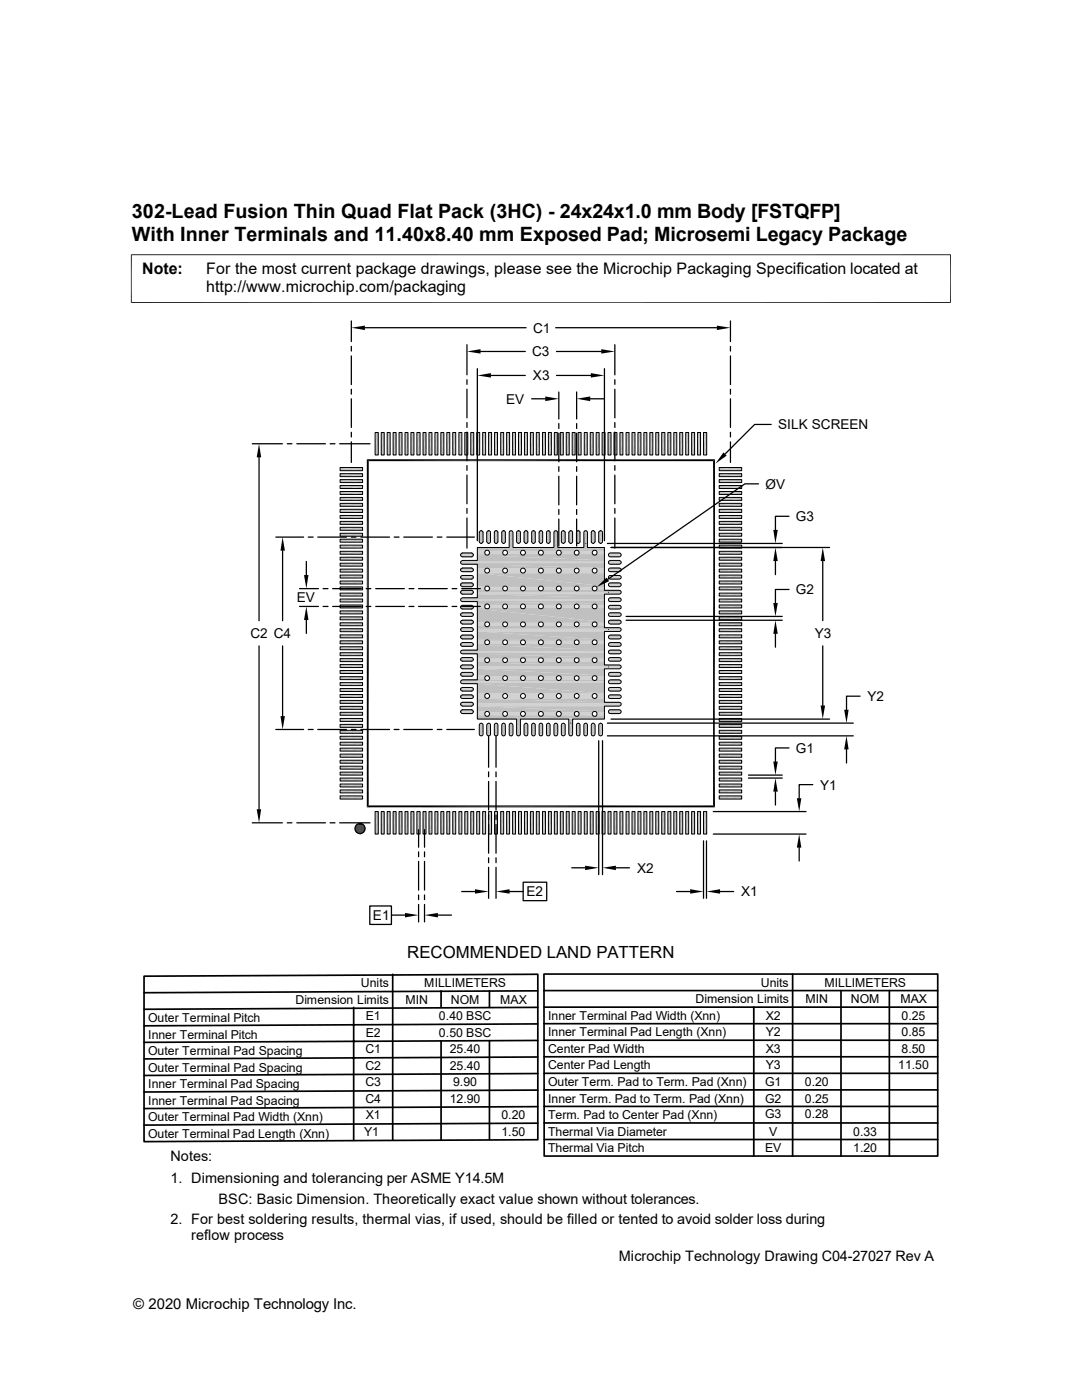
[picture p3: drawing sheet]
<svg xmlns="http://www.w3.org/2000/svg" width="216mm" height="279mm" viewBox="0 0 216 279" stroke-linecap="round" stroke-linejoin="round" font-family="sans-serif">
<defs><g id="words">
<g font-size="3.9">
<text x="26.3" y="43.5">302-Lead Fusion Thin Quad Flat Pack (3HC) - 24x24x1.0 mm Body [FSTQFP]</text>
<text x="26.3" y="48">With Inner Terminals and 11.40x8.40 mm Exposed Pad; Microsemi Legacy Package</text>
</g>
<text font-size="3.3" x="81.2" y="191.1">RECOMMENDED LAND PATTERN</text>
<g font-size="3.2">
<text x="28.4" y="54.6">Note:</text>
<text x="41.1" y="54.6">For the most current package drawings, please see the Microchip Packaging Specification located at</text>
<text x="41.1" y="58.3">http://www.microchip.com/packaging</text>
</g>
<text font-size="3" x="26.6" y="261.3">© 2020 Microchip Technology Inc.</text>
<g font-size="2.9">
<text x="34" y="231.6">Notes:</text>
<text x="34" y="236.2">1. Dimensioning and tolerancing per ASME Y14.5M</text>
<text x="34" y="244.2">2. For best soldering results, thermal vias, if used, should be filled or tented to avoid solder loss during</text>
<text x="43.6" y="240.2">BSC: Basic Dimension. Theoretically exact value shown without tolerances.</text>
<text x="38.1" y="247.6">reflow process</text>
<text x="123.5" y="251.6">Microchip Technology Drawing C04-27027 Rev A</text>
</g>
<g font-size="2.7">
<text x="106.2" y="71.1">C3</text>
<text x="106.4" y="66.4">C1</text>
<text x="106.3" y="75.9">X3</text>
<text x="101" y="80.6">EV</text>
<text x="155.3" y="85.7">SILK SCREEN</text>
<text x="152.7" y="97.5">ØV</text>
<text x="158.8" y="104">G3</text>
<text x="158.8" y="118.6">G2</text>
<text x="59.2" y="120.2">EV</text>
<text x="50" y="127.3">C2 C4</text>
<text x="162.6" y="127.3">Y3</text>
<text x="173.1" y="139.9">Y2</text>
<text x="158.8" y="150.2">G1</text>
<text x="163.7" y="157.6">Y1</text>
<text x="105" y="178.9">E2</text>
<text x="127.1" y="174.2">X2</text>
<text x="147.9" y="178.9">X1</text>
<text x="74.4" y="183.6">E1</text>
</g>
<g font-size="2.5">
<text x="72" y="197">Units</text>
<text x="84.7" y="197">MILLIMETERS</text>
<text x="151.8" y="196.9">Units</text>
<text x="164.5" y="196.9">MILLIMETERS</text>
<text x="29.5" y="204">Outer Terminal Pitch</text>
<text x="59" y="200.3">Dimension Limits</text>
<text x="73" y="203.6">E1</text>
<text x="80.9" y="200.3">MIN</text>
<text x="87.6" y="203.6">0.40 BSC</text>
<text x="90" y="200.3">NOM</text>
<text x="99.8" y="200.3">MAX</text>
<text x="109.3" y="203.5">Inner Terminal Pad Width (Xnn)</text>
<text x="138.8" y="200.2">Dimension Limits</text>
<text x="152.8" y="203.5">X2</text>
<text x="160.7" y="200.2">MIN</text>
<text x="169.8" y="200.2">NOM</text>
<text x="179.7" y="200.2">MAX</text>
<text x="179.9" y="203.5">0.25</text>
<text x="29.5" y="207.3">Inner Terminal Pitch</text>
<text x="73" y="206.9">E2</text>
<text x="87.6" y="206.9">0.50 BSC</text>
<text x="109.3" y="206.8">Inner Terminal Pad Length (Xnn)</text>
<text x="152.8" y="206.8">Y2</text>
<text x="179.9" y="206.8">0.85</text>
<text x="29.5" y="213.9">Outer Terminal Pad Spacing</text>
<text x="29.5" y="210.6">Outer Terminal Pad Spacing</text>
<text x="72.9" y="213.5">C2</text>
<text x="72.9" y="210.2">C1</text>
<text x="89.7" y="213.5">25.40</text>
<text x="89.7" y="210.2">25.40</text>
<text x="109.3" y="213.4">Center Pad Length</text>
<text x="109.3" y="210.1">Center Pad Width</text>
<text x="152.8" y="213.4">Y3</text>
<text x="152.8" y="210.1">X3</text>
<text x="179.2" y="213.4">11.50</text>
<text x="179.9" y="210.1">8.50</text>
<text x="29.5" y="217.2">Inner Terminal Pad Spacing</text>
<text x="29.5" y="220.5">Inner Terminal Pad Spacing</text>
<text x="72.9" y="216.8">C3</text>
<text x="72.9" y="220.1">C4</text>
<text x="89.7" y="220.1">12.90</text>
<text x="90.4" y="216.8">9.90</text>
<text x="109.3" y="220">Inner Term. Pad to Term. Pad (Xnn)</text>
<text x="109.3" y="216.7">Outer Term. Pad to Term. Pad (Xnn)</text>
<text x="152.7" y="220">G2</text>
<text x="152.7" y="216.7">G1</text>
<text x="160.6" y="220">0.25</text>
<text x="160.6" y="216.7">0.20</text>
<text x="29.5" y="227.1">Outer Terminal Pad Length (Xnn)</text>
<text x="29.5" y="223.8">Outer Terminal Pad Width (Xnn)</text>
<text x="72.6" y="226.7">Y1</text>
<text x="73" y="223.4">X1</text>
<text x="100.1" y="223.4">0.20</text>
<text x="100.1" y="226.7">1.50</text>
<text x="109.3" y="226.7">Thermal Via Diameter</text>
<text x="109.3" y="223.4">Term. Pad to Center Pad (Xnn)</text>
<text x="152.7" y="223.1">G3</text>
<text x="153.5" y="226.7">V</text>
<text x="160.6" y="223.1">0.28</text>
<text x="170.3" y="226.7">0.33</text>
<text x="109.3" y="230">Thermal Via Pitch</text>
<text x="152.7" y="230">EV</text>
<text x="170.3" y="230">1.20</text>
</g>
</g></defs>
<g fill="#c0c0c0">
<path d="M96 105.9h.1z"/>
<path d="M97.5 105.9h.1z"/>
<path d="M98.9 105.9h.2z"/>
<path d="M100.4 105.9h.1z"/>
<path d="M103.4 105.9h.1z"/>
<path d="M104.9 105.9h.1z"/>
<path d="M106.4 105.9h.1z"/>
<path d="M107.9 105.9h.1z"/>
<path d="M109.3 105.9h.2z"/>
<path d="M112.4 105.9h.1z"/>
<path d="M113.8 105.9h.2z"/>
<path d="M115.3 105.9h.1z"/>
<path d="M118.3 105.9h.1z"/>
<path d="M119.8 105.9h.1z"/>
<path d="M119.7 105.9h.3z"/>
<path d="M119.8 105.9h.2z"/>
<path d="M118.2 105.9h.3z"/>
<path d="M118.3 105.9h.2z"/>
<path d="M115.2 105.9h.3z"/>
<path d="M115.3 105.9h.2z"/>
<path d="M113.7 105.9h.3z"/>
<path d="M112.3 105.9h.2z"/>
<path d="M109.3 105.9h.3z"/>
<path d="M107.8 105.9h.3z"/>
<path d="M107.9 105.9h.2z"/>
<path d="M106.3 105.9h.3z"/>
<path d="M106.4 105.9h.2z"/>
<path d="M104.8 105.9h.3z"/>
<path d="M104.9 105.9h.2z"/>
<path d="M103.3 105.9h.3z"/>
<path d="M103.4 105.9h.2z"/>
<path d="M100.4 105.9h.2z"/>
<path d="M98.8 105.9h.3z"/>
<path d="M97.4 105.9h.2z"/>
<path d="M95.9 105.9h.2z"/>
<path d="M119.7 105.9l.3 .1z"/>
<path d="M118.2 106h.3z"/>
<path d="M118.2 105.9l.3 .1z"/>
<path d="M115.2 105.9l.4 .1z"/>
<path d="M113.7 105.9l.4 .1z"/>
<path d="M112.3 105.9l.3 .1z"/>
<path d="M109.2 106h.4z"/>
<path d="M109.3 105.9l.3 .1z"/>
<path d="M107.8 105.9l.3 .1z"/>
<path d="M106.3 105.9l.3 .1z"/>
<path d="M104.8 105.9l.4 .1z"/>
<path d="M103.3 105.9l.3 .1z"/>
<path d="M100.3 106h.4z"/>
<path d="M100.4 105.9l.3 .1z"/>
<path d="M98.8 105.9l.4 .1z"/>
<path d="M97.4 105.9l.3 .1z"/>
<path d="M95.9 105.9l.3 .1z"/>
<path d="M119.6 106h.5z"/>
<path d="M119.7 106h.4z"/>
<path d="M118.2 106h.4z"/>
<path d="M115.1 106h.5z"/>
<path d="M115.2 106h.4z"/>
<path d="M113.7 106h.4z"/>
<path d="M112.1 106h.5z"/>
<path d="M112.2 106h.4z"/>
<path d="M107.7 106h.5z"/>
<path d="M106.3 106h.4z"/>
<path d="M104.7 106h.5z"/>
<path d="M104.8 106h.4z"/>
<path d="M103.2 106h.5z"/>
<path d="M103.3 106h.4z"/>
<path d="M98.8 106h.4z"/>
<path d="M97.3 106h.4z"/>
<path d="M95.8 106h.5z"/>
<path d="M118.1 106h.6z"/>
<path d="M115.1 106h.6z"/>
<path d="M113.6 106h.6z"/>
<path d="M113.7 106h.5z"/>
<path d="M112.1 106h.6z"/>
<path d="M109.2 106h.5z"/>
<path d="M106.2 106h.5z"/>
<path d="M104.6 106h.6z"/>
<path d="M103.2 106h.6z"/>
<path d="M100.2 106h.6z"/>
<path d="M98.8 106h.5z"/>
<path d="M97.2 106h.6z"/>
<path d="M97.3 106h.5z"/>
<path d="M119.5 106l.7 .1z"/>
<path d="M118.1 106l.6 .1z"/>
<path d="M115.1 106l.6 .1z"/>
<path d="M113.6 106l.6 .1z"/>
<path d="M112.1 106l.6 .1z"/>
<path d="M109.1 106l.6 .1z"/>
<path d="M107.7 106l.5 .1z"/>
<path d="M106.2 106l.6 .1z"/>
<path d="M104.6 106l.7 .1z"/>
<path d="M103.2 106l.6 .1z"/>
<path d="M100.2 106l.6 .1z"/>
<path d="M98.7 106l.6 .1z"/>
<path d="M97.2 106l.6 .1z"/>
<path d="M95.7 106l.7 .1z"/>
<path d="M119.5 106.1l.7 .1z"/>
<path d="M118 106.1l.7 .1z"/>
<path d="M115.1 106.1l.6 .1z"/>
<path d="M113.6 106.1l.6 .1z"/>
<path d="M112.1 106.1l.6 .1z"/>
<path d="M109.1 106.1l.7 .1z"/>
<path d="M107.6 106.1l.7 .1z"/>
<path d="M106.1 106.1l.7 .1z"/>
<path d="M104.6 106.1l.7 .1z"/>
<path d="M103.1 106.1l.7 .1z"/>
<path d="M100.2 106.1l.6 .1z"/>
<path d="M98.7 106.1l.7 .1z"/>
<path d="M97.2 106.1l.6 .1z"/>
<path d="M95.7 106.1l.7 .1z"/>
<path d="M119.5 106.2h.7z"/>
<path d="M118 106.2h.7z"/>
<path d="M115 106.2h.7z"/>
<path d="M113.5 106.2h.8z"/>
<path d="M112.1 106.2h.7z"/>
<path d="M109.1 106.2h.7z"/>
<path d="M107.6 106.2h.7z"/>
<path d="M106.1 106.2h.7z"/>
<path d="M104.6 106.2h.7z"/>
<path d="M103.1 106.2h.7z"/>
<path d="M100.1 106.2h.7z"/>
<path d="M98.6 106.2h.8z"/>
<path d="M97.2 106.2h.7z"/>
<path d="M95.7 106.2h.7z"/>
<path d="M119.5 106.2l.7 .1z"/>
<path d="M118 106.2l.7 .1z"/>
<path d="M115 106.2l.7 .1z"/>
<path d="M113.5 106.2l.8 .1z"/>
<path d="M112 106.2l.8 .1z"/>
<path d="M109.1 106.2l.7 .1z"/>
<path d="M107.6 106.2l.7 .1z"/>
<path d="M106.1 106.2l.7 .1z"/>
<path d="M104.6 106.2l.7 .1z"/>
<path d="M103.1 106.2l.7 .1z"/>
<path d="M100.1 106.2l.7 .1z"/>
<path d="M98.6 106.2l.8 .1z"/>
<path d="M97.2 106.2l.7 .1z"/>
<path d="M95.6 106.2l.8 .1z"/>
<path d="M119.5 106.3l.7 1.8h-.7z"/>
<path d="M119.5 106.3h.7v1.8z"/>
<path d="M118 106.3l.7 1.8h-.7z"/>
<path d="M118 106.3h.7v1.8z"/>
<path d="M115 106.3l.7 1.8h-.7z"/>
<path d="M115 106.3h.7v1.8z"/>
<path d="M113.5 106.3l.8 1.8h-.8z"/>
<path d="M113.5 106.3h.8v1.8z"/>
<path d="M112 106.3l.8 1.8h-.8z"/>
<path d="M112 106.3h.8v1.8z"/>
<path d="M109.1 106.3l.7 1.8h-.7z"/>
<path d="M109.1 106.3h.7v1.8z"/>
<path d="M107.6 106.3l.7 1.8h-.7z"/>
<path d="M107.6 106.3h.7v1.8z"/>
<path d="M106.1 106.3l.7 1.8h-.7z"/>
<path d="M106.1 106.3h.7v1.8z"/>
<path d="M104.6 106.3l.7 1.8h-.7z"/>
<path d="M104.6 106.3h.7v1.8z"/>
<path d="M103.1 106.3l.7 1.8h-.7z"/>
<path d="M103.1 106.3h.7v1.8z"/>
<path d="M100.1 106.3l.7 1.8h-.7z"/>
<path d="M100.1 106.3h.7v1.8z"/>
<path d="M98.6 106.3l.8 1.8h-.8z"/>
<path d="M98.6 106.3h.8v1.8z"/>
<path d="M97.1 106.3l.8 1.8h-.8z"/>
<path d="M97.1 106.3h.8v1.8z"/>
<path d="M95.6 106.3l.8 1.8h-.8z"/>
<path d="M95.6 106.3h.8v1.8z"/>
<path d="M119.5 108.1h.7z"/>
<path d="M118 108.1h.7z"/>
<path d="M115 108.1h.7z"/>
<path d="M113.5 108.1h.8z"/>
<path d="M112 108.1h.8z"/>
<path d="M109.1 108.1h.7z"/>
<path d="M107.6 108.1h.7z"/>
<path d="M106.1 108.1h.7z"/>
<path d="M104.6 108.1h.7z"/>
<path d="M103.1 108.1h.7z"/>
<path d="M100.1 108.1h.7z"/>
<path d="M98.6 108.1h.8z"/>
<path d="M97.1 108.1h.8z"/>
<path d="M95.6 108.1h.8z"/>
<path d="M119.5 108.1l.7 .1z"/>
<path d="M118 108.1l.7 .1z"/>
<path d="M115 108.1l.7 .1z"/>
<path d="M113.5 108.1l.7 .1z"/>
<path d="M112 108.1l.7 .1z"/>
<path d="M109.1 108.1l.7 .1z"/>
<path d="M107.6 108.1l.7 .1z"/>
<path d="M106.1 108.1l.7 .1z"/>
<path d="M104.6 108.1l.7 .1z"/>
<path d="M103.1 108.1l.7 .1z"/>
<path d="M100.1 108.1l.7 .1z"/>
<path d="M98.6 108.1l.8 .1z"/>
<path d="M97.2 108.1l.6 .1z"/>
<path d="M97.2 108.1h.7z"/>
<path d="M95.6 108.1l.8 .1z"/>
<path d="M104.6 108.2h.7z"/>
<path d="M119.5 108.2h.7z"/>
<path d="M118 108.2h.7z"/>
<path d="M115 108.2h.7z"/>
<path d="M113.5 108.2h.7z"/>
<path d="M112.1 108.2h.6z"/>
<path d="M109.1 108.2h.6z"/>
<path d="M109.1 108.2h.7z"/>
<path d="M107.6 108.2h.6z"/>
<path d="M107.6 108.2h.7z"/>
<path d="M106.1 108.2h.7z"/>
<path d="M103.1 108.2h.7z"/>
<path d="M100.1 108.2h.7z"/>
<path d="M98.6 108.2h.7z"/>
<path d="M98.6 108.2h.8z"/>
<path d="M97.2 108.2h.6z"/>
<path d="M95.7 108.2h.7z"/>
<path d="M104.6 108.2l.6 .1z"/>
<path d="M119.5 108.2l.6 .1z"/>
<path d="M118 108.2l.7 .1z"/>
<path d="M115.1 108.2l.6 .1z"/>
<path d="M115.1 108.2h.6z"/>
<path d="M113.6 108.2l.6 .1z"/>
<path d="M113.6 108.2h.6z"/>
<path d="M112.1 108.2l.6 .1z"/>
<path d="M109.1 108.2l.6 .1z"/>
<path d="M107.6 108.2l.6 .1z"/>
<path d="M106.1 108.2l.6 .1z"/>
<path d="M104.6 108.3h.6z"/>
<path d="M103.1 108.2l.7 .1z"/>
<path d="M100.2 108.2l.6 .1z"/>
<path d="M100.2 108.2h.6z"/>
<path d="M98.7 108.2l.6 .1z"/>
<path d="M98.7 108.2h.6z"/>
<path d="M97.2 108.2l.6 .1z"/>
<path d="M95.7 108.2l.6 .1z"/>
<path d="M119.5 108.3l.6 .1z"/>
<path d="M119.5 108.3h.6z"/>
<path d="M118.1 108.3l.5 .1z"/>
<path d="M118.1 108.3h.6z"/>
<path d="M115.1 108.3l.5 .1z"/>
<path d="M115.1 108.3h.6z"/>
<path d="M113.6 108.3l.5 .1z"/>
<path d="M113.6 108.3h.6z"/>
<path d="M112.1 108.3l.5 .1z"/>
<path d="M112.1 108.3h.6z"/>
<path d="M109.1 108.3l.5 .1z"/>
<path d="M109.1 108.3h.6z"/>
<path d="M107.7 108.3l.5 .1z"/>
<path d="M107.7 108.3h.5z"/>
<path d="M106.2 108.3l.5 .1z"/>
<path d="M106.2 108.3h.5z"/>
<path d="M104.7 108.3l.5 .1z"/>
<path d="M103.2 108.3l.5 .1z"/>
<path d="M103.2 108.3h.6z"/>
<path d="M100.2 108.3l.5 .1z"/>
<path d="M100.2 108.3h.6z"/>
<path d="M98.7 108.3l.5 .1z"/>
<path d="M98.7 108.3h.6z"/>
<path d="M97.2 108.3l.5 .1z"/>
<path d="M97.2 108.3h.6z"/>
<path d="M95.7 108.3l.6 .1z"/>
<path d="M95.7 108.3h.6z"/>
<path d="M104.7 108.4h.5z"/>
<path d="M119.6 108.4h.4z"/>
<path d="M119.6 108.4h.5z"/>
<path d="M118.1 108.4h.4z"/>
<path d="M118.1 108.4h.5z"/>
<path d="M115.1 108.4h.5z"/>
<path d="M113.7 108.4h.4z"/>
<path d="M112.1 108.4h.5z"/>
<path d="M109.2 108.4h.4z"/>
<path d="M107.7 108.4h.4z"/>
<path d="M107.7 108.4h.5z"/>
<path d="M106.2 108.4h.4z"/>
<path d="M106.2 108.4h.5z"/>
<path d="M103.2 108.4h.4z"/>
<path d="M103.2 108.4h.5z"/>
<path d="M100.2 108.4h.5z"/>
<path d="M98.8 108.4h.4z"/>
<path d="M97.3 108.4h.4z"/>
<path d="M95.8 108.4h.4z"/>
<path d="M95.8 108.4h.5z"/>
<path d="M104.8 108.4h.3z"/>
<path d="M104.8 108.4h.4z"/>
<path d="M119.7 108.4h.3z"/>
<path d="M118.2 108.4h.3z"/>
<path d="M115.2 108.4h.3z"/>
<path d="M115.2 108.4h.4z"/>
<path d="M113.7 108.4h.3z"/>
<path d="M112.2 108.4h.3z"/>
<path d="M112.2 108.4h.4z"/>
<path d="M106.3 108.4h.3z"/>
<path d="M103.3 108.4h.3z"/>
<path d="M100.3 108.4h.3z"/>
<path d="M100.3 108.4h.4z"/>
<path d="M98.8 108.4h.3z"/>
<path d="M97.3 108.4h.3z"/>
<path d="M95.8 108.4h.3z"/>
<path d="M104.8 108.4h.2z"/>
<path d="M96 108.4h.1z"/>
<path d="M97.5 108.4h.1z"/>
<path d="M98.9 108.4h.2z"/>
<path d="M100.4 108.4h.1z"/>
<path d="M103.4 108.4h.1z"/>
<path d="M104.9 108.4h.1z"/>
<path d="M106.4 108.4h.1z"/>
<path d="M107.9 108.4h.1z"/>
<path d="M109.3 108.4h.2z"/>
<path d="M112.4 108.4h.1z"/>
<path d="M113.8 108.4h.2z"/>
<path d="M115.3 108.4h.1z"/>
<path d="M118.3 108.4h.1z"/>
<path d="M119.8 108.4h.1z"/>
<path d="M119.7 108.4h.2z"/>
<path d="M118.2 108.4h.2z"/>
<path d="M115.2 108.4h.2z"/>
<path d="M112.3 108.4h.2z"/>
<path d="M109.3 108.4h.3z"/>
<path d="M107.8 108.4h.2z"/>
<path d="M107.8 108.4h.3z"/>
<path d="M106.3 108.4h.2z"/>
<path d="M103.3 108.4h.2z"/>
<path d="M100.4 108.4h.2z"/>
<path d="M97.4 108.4h.2z"/>
<path d="M95.9 108.4h.2z"/>
<path d="M121.7 110.4h1.9z"/>
<path d="M121.8 110.4h1.8z"/>
<path d="M92.2 110.4h1.9z"/>
<path d="M92.3 110.4h1.8z"/>
</g>
<path d="M121.7 110.4h2" fill="none" stroke="#c0c0c0" stroke-width=".2"/>
<path d="M121.7 110.4h2z" fill="#c0c0c0"/>
<path d="M92.2 110.4h2" fill="none" stroke="#c0c0c0" stroke-width=".2"/>
<path d="M92.2 110.4h2z" fill="#c0c0c0"/>
<g fill="none" stroke="#c0c0c0" stroke-width=".2">
<path d="M91.9 110.7h2.5M91.9 110.8h2.5M91.9 110.5h2.5M91.9 110.6h2.5M91.9 110.9h2.5M91.9 111h2.5M92 110.5h2.4M92 111h2.4M92.1 110.4h2.2M92.1 111.1h2.2M121.4 110.6h2.5M121.4 110.7h2.6"/>
<path d="M121.4 110.8h2.6M121.4 110.9h2.5M121.5 110.5h2.4M121.5 111h2.4M121.6 110.4h2.1M121.6 111.1h2.1"/>
</g>
<path d="M121.7 111.1h1.9z" fill="#c0c0c0"/>
<path d="M121.7 111.1h2" fill="none" stroke="#c0c0c0" stroke-width=".2"/>
<path d="M92.2 111.1h1.9z" fill="#c0c0c0"/>
<path d="M92.2 111.1h2" fill="none" stroke="#c0c0c0" stroke-width=".2"/>
<g fill="#c0c0c0">
<path d="M121.7 111.1h1.9z"/>
<path d="M92.2 111.1h1.9z"/>
<path d="M121.7 111.9h1.9z"/>
<path d="M121.8 111.8l1.8 .1z"/>
</g>
<path d="M121.7 111.9h2" fill="none" stroke="#c0c0c0" stroke-width=".2"/>
<path d="M121.7 111.9h2z" fill="#c0c0c0"/>
<path d="M121.4 112.1h2.5M121.4 112.1h2.6M121.4 112.2h2.6M121.4 112.3h2.6M121.4 112.4h2.5M121.5 112h2.4M121.5 112.5h2.4M121.5 112h2.3M121.5 112.5h2.3M121.6 111.9h2.1M121.6 112.6h2.1" fill="none" stroke="#c0c0c0" stroke-width=".2"/>
<path d="M121.7 112.6h1.9z" fill="#c0c0c0"/>
<path d="M121.7 112.6h2" fill="none" stroke="#c0c0c0" stroke-width=".2"/>
<g fill="#c0c0c0">
<path d="M121.7 112.6h1.9z"/>
<path d="M121.7 113.4h1.9z"/>
<path d="M121.8 113.4h1.8z"/>
<path d="M92.2 113.4h1.9z"/>
<path d="M92.3 113.4h1.8z"/>
</g>
<path d="M121.7 113.4h2" fill="none" stroke="#c0c0c0" stroke-width=".2"/>
<path d="M121.7 113.4h2z" fill="#c0c0c0"/>
<path d="M92.2 113.4h2" fill="none" stroke="#c0c0c0" stroke-width=".2"/>
<path d="M92.2 113.4h2z" fill="#c0c0c0"/>
<g fill="none" stroke="#c0c0c0" stroke-width=".2">
<path d="M91.9 113.6h2.5M91.9 113.7h2.5M91.9 113.8h2.5M91.9 113.5l2.5 .1M91.9 113.9h2.5M92 113.5h2.4M92 114h2.4M92 113.4h2.3M92 114h2.3M92.1 113.4h2.2M92.1 114.1h2.2M121.4 113.6h2.5"/>
<path d="M121.4 113.6h2.6M121.4 113.7h2.6M121.4 113.8h2.6M121.4 113.9h2.5M121.5 113.9h2.4M121.5 113.5h2.4M121.5 114h2.4M121.5 113.4h2.3M121.5 114h2.3M121.6 113.4h2.1M121.6 114.1h2.1"/>
</g>
<path d="M121.7 114.1h1.9z" fill="#c0c0c0"/>
<path d="M121.7 114.1h2" fill="none" stroke="#c0c0c0" stroke-width=".2"/>
<path d="M92.2 114.1h1.9z" fill="#c0c0c0"/>
<path d="M92.2 114.1h2" fill="none" stroke="#c0c0c0" stroke-width=".2"/>
<g fill="#c0c0c0">
<path d="M121.7 114.1h1.9z"/>
<path d="M92.2 114.1h1.9z"/>
<path d="M121.7 114.9h1.9z"/>
<path d="M121.8 114.9h1.8z"/>
<path d="M92.2 114.9h1.9z"/>
<path d="M92.3 114.9h1.8z"/>
</g>
<path d="M121.7 114.9h2" fill="none" stroke="#c0c0c0" stroke-width=".2"/>
<path d="M121.7 114.9h2z" fill="#c0c0c0"/>
<path d="M92.2 114.9h2" fill="none" stroke="#c0c0c0" stroke-width=".2"/>
<path d="M92.2 114.9h2z" fill="#c0c0c0"/>
<g fill="none" stroke="#c0c0c0" stroke-width=".2">
<path d="M91.9 115.1h2.5M91.9 115.2h2.5M91.9 115.3h2.5M91.9 115h2.5M91.9 115.4h2.5M92 115h2.4M92 115.5h2.4M92.1 114.9h2.2M92.1 115.5h2.2M121.4 115.1h2.5M121.4 115.1h2.6M121.4 115.2h2.6"/>
<path d="M121.4 115.3h2.6M121.4 115.4h2.5M121.5 115h2.4M121.5 115.4h2.4M121.5 115.5h2.4M121.6 114.9h2.1M121.6 115.5h2.1"/>
</g>
<path d="M121.7 115.6h1.9z" fill="#c0c0c0"/>
<path d="M121.7 115.6h2" fill="none" stroke="#c0c0c0" stroke-width=".2"/>
<path d="M92.2 115.6h1.9z" fill="#c0c0c0"/>
<path d="M92.2 115.6h2" fill="none" stroke="#c0c0c0" stroke-width=".2"/>
<g fill="#c0c0c0">
<path d="M121.7 115.6h1.9z"/>
<path d="M92.2 115.6h1.9z"/>
<path d="M121.7 116.3h1.9z"/>
<path d="M121.8 116.3h1.8z"/>
<path d="M92.2 116.3h1.9z"/>
<path d="M92.3 116.3h1.8z"/>
</g>
<path d="M121.7 116.4h2" fill="none" stroke="#c0c0c0" stroke-width=".2"/>
<path d="M121.7 116.3l2 .1z" fill="#c0c0c0"/>
<path d="M92.2 116.4h2" fill="none" stroke="#c0c0c0" stroke-width=".2"/>
<path d="M92.2 116.3l2 .1z" fill="#c0c0c0"/>
<g fill="none" stroke="#c0c0c0" stroke-width=".2">
<path d="M91.9 116.6h2.5M91.9 116.7h2.5M91.9 116.8h2.5M91.9 116.5h2.5M92 116.4h2.4M92 117h2.4M92 116.4h2.3M92 117h2.3M94.4 116.9h-2.5M121.4 116.5h2.5M121.4 116.6h2.6M121.4 116.7h2.6"/>
<path d="M121.4 116.8h2.6M121.4 116.9h2.5M121.5 116.5h2.4M121.5 116.4h2.4M121.5 117h2.4M121.5 116.4h2.3M121.5 117h2.3"/>
</g>
<path d="M121.7 117.1h1.9z" fill="#c0c0c0"/>
<path d="M121.7 117.1h2" fill="none" stroke="#c0c0c0" stroke-width=".2"/>
<path d="M92.2 117.1h1.9z" fill="#c0c0c0"/>
<path d="M92.2 117.1h2" fill="none" stroke="#c0c0c0" stroke-width=".2"/>
<g fill="#c0c0c0">
<path d="M121.7 117.1h1.9z"/>
<path d="M92.2 117.1h1.9z"/>
<path d="M92.2 117.8h1.9z"/>
<path d="M92.3 117.8h1.8z"/>
</g>
<path d="M92.2 117.8h2" fill="none" stroke="#c0c0c0" stroke-width=".2"/>
<path d="M92.2 117.8l2 .1z" fill="#c0c0c0"/>
<path d="M91.9 118.1h2.5M91.9 118.2h2.5M91.9 118.3h2.5M91.9 118h2.5M91.9 118.4h2.5M92 117.9h2.4M92 118.5h2.4M92 117.9h2.3M92 118.5h2.3" fill="none" stroke="#c0c0c0" stroke-width=".2"/>
<path d="M92.2 118.5l1.9 .1z" fill="#c0c0c0"/>
<path d="M92.2 118.6h2" fill="none" stroke="#c0c0c0" stroke-width=".2"/>
<g fill="#c0c0c0">
<path d="M92.2 118.6h1.9z"/>
<path d="M121.7 119.3h1.9z"/>
<path d="M121.8 119.3h1.8z"/>
</g>
<path d="M121.7 119.3h2" fill="none" stroke="#c0c0c0" stroke-width=".2"/>
<path d="M121.7 119.3h2z" fill="#c0c0c0"/>
<path d="M121.4 119.5h2.5M121.4 119.6h2.6M121.4 119.7h2.6M121.4 119.8h2.6M121.4 119.8h2.5M121.5 119.5h2.4M121.5 119.9h2.4M121.5 119.4h2.4M121.5 120h2.4M121.5 119.4h2.3M121.6 120h2.1" fill="none" stroke="#c0c0c0" stroke-width=".2"/>
<path d="M121.7 120l1.9 .1z" fill="#c0c0c0"/>
<path d="M121.7 120h2" fill="none" stroke="#c0c0c0" stroke-width=".2"/>
<g fill="#c0c0c0">
<path d="M121.7 120.1h1.9z"/>
<path d="M121.7 120.8h1.9z"/>
<path d="M121.8 120.8h1.8z"/>
<path d="M92.2 120.8h1.9z"/>
<path d="M92.3 120.8h1.8z"/>
</g>
<path d="M121.7 120.8h2" fill="none" stroke="#c0c0c0" stroke-width=".2"/>
<path d="M121.7 120.8h2z" fill="#c0c0c0"/>
<path d="M92.2 120.8h2" fill="none" stroke="#c0c0c0" stroke-width=".2"/>
<path d="M92.2 120.8h2z" fill="#c0c0c0"/>
<g fill="none" stroke="#c0c0c0" stroke-width=".2">
<path d="M91.9 121.1h2.5M91.9 121.2h2.5M91.9 121.3h2.5M91.9 121h2.5M91.9 121.4h2.5M92 120.9h2.4M92 121.4h2.4M92 120.9h2.3M92 121.5h2.3M92.1 120.8h2.2M92.1 121.5h2.2M121.4 121h2.5"/>
<path d="M121.4 121.1h2.6M121.4 121.2h2.6M121.4 121.3h2.6M121.4 121.3h2.5M121.5 121h2.4M121.5 121.4h2.4M121.5 120.9h2.4M121.5 120.9h2.3M121.5 121.5h2.3M121.6 120.8h2.1M121.6 121.5h2.1"/>
</g>
<path d="M121.7 121.5h1.9z" fill="#c0c0c0"/>
<path d="M121.7 121.5h2" fill="none" stroke="#c0c0c0" stroke-width=".2"/>
<path d="M92.2 121.5h1.9z" fill="#c0c0c0"/>
<path d="M92.2 121.5h2" fill="none" stroke="#c0c0c0" stroke-width=".2"/>
<g fill="#c0c0c0">
<path d="M121.7 121.5h1.9z"/>
<path d="M92.2 121.5h1.9z"/>
<path d="M121.7 122.3h1.9z"/>
<path d="M121.8 122.3h1.8z"/>
<path d="M92.2 122.3h1.9z"/>
<path d="M92.3 122.3h1.8z"/>
</g>
<path d="M121.7 122.3h2" fill="none" stroke="#c0c0c0" stroke-width=".2"/>
<path d="M121.7 122.3h2z" fill="#c0c0c0"/>
<path d="M92.2 122.3h2" fill="none" stroke="#c0c0c0" stroke-width=".2"/>
<path d="M92.2 122.3h2z" fill="#c0c0c0"/>
<g fill="none" stroke="#c0c0c0" stroke-width=".2">
<path d="M91.9 122.6h2.5M91.9 122.7h2.5M91.9 122.8h2.5M91.9 122.4h2.5M91.9 122.5h2.5M91.9 122.9h2.5M92 122.4h2.4M92 122.9h2.4M92 122.4h2.3M92 123h2.3M92.1 122.3h2.2M92.1 123h2.2"/>
<path d="M121.4 122.5h2.5M121.4 122.6h2.6M121.4 122.7h2.6M121.4 122.8h2.6M121.4 122.8h2.5M121.5 122.4h2.4M121.5 122.9h2.4M121.5 122.4h2.3M121.5 123h2.3M121.6 122.3h2.1M121.6 123h2.1"/>
</g>
<path d="M121.7 123h1.9z" fill="#c0c0c0"/>
<path d="M121.7 123h2" fill="none" stroke="#c0c0c0" stroke-width=".2"/>
<path d="M92.2 123h1.9z" fill="#c0c0c0"/>
<path d="M92.2 123h2" fill="none" stroke="#c0c0c0" stroke-width=".2"/>
<g fill="#c0c0c0">
<path d="M121.7 123h1.9z"/>
<path d="M92.2 123h1.9z"/>
<path d="M121.7 123.8h1.9z"/>
<path d="M121.8 123.8h1.8z"/>
<path d="M92.2 123.8h1.9z"/>
<path d="M92.3 123.8h1.8z"/>
<path d="M121.7 123.8h2z"/>
</g>
<path d="M121.7 123.8h2" fill="none" stroke="#c0c0c0" stroke-width=".2"/>
<path d="M121.7 123.8h2z" fill="#c0c0c0"/>
<path d="M92.2 123.8h2" fill="none" stroke="#c0c0c0" stroke-width=".2"/>
<path d="M92.2 123.8h2z" fill="#c0c0c0"/>
<g fill="none" stroke="#c0c0c0" stroke-width=".2">
<path d="M91.9 124.1h2.5M91.9 124.2h2.5M91.9 123.9h2.5M91.9 124h2.5M91.9 124.3h2.5M91.9 124.4h2.5M92 124.4h2.4M92 123.8h2.3M92 124.4h2.3M92.1 123.8h2.2M92.2 124.5h2M121.4 124h2.5"/>
<path d="M121.4 124.1h2.6M121.4 124.2h2.6M121.4 124.3h2.5M121.5 123.9h2.4M121.5 124h2.4M121.5 124.4h2.4M121.5 123.8h2.3M121.5 124.4h2.3M121.6 123.8h2.2"/>
</g>
<path d="M92.2 124.5h1.9z" fill="#c0c0c0"/>
<path d="M92.2 124.5h2" fill="none" stroke="#c0c0c0" stroke-width=".2"/>
<path d="M121.7 124.5h1.9z" fill="#c0c0c0"/>
<path d="M121.7 124.5h2" fill="none" stroke="#c0c0c0" stroke-width=".2"/>
<g fill="#c0c0c0">
<path d="M92.2 124.5h1.9z"/>
<path d="M121.7 124.5h1.9z"/>
<path d="M92.2 125.3h1.9z"/>
<path d="M92.3 125.3h1.8z"/>
</g>
<path d="M92.2 125.3h2" fill="none" stroke="#c0c0c0" stroke-width=".2"/>
<path d="M92.2 125.3h2z" fill="#c0c0c0"/>
<path d="M91.9 125.5h2.5M91.9 125.6h2.5M91.9 125.7h2.5M91.9 125.4h2.5M91.9 125.8h2.5M91.9 125.9h2.5M92 125.4h2.4M92 125.9h2.4M92 125.3h2.3M92 126h2.3M92.1 126h2.2" fill="none" stroke="#c0c0c0" stroke-width=".2"/>
<path d="M92.2 126h1.9z" fill="#c0c0c0"/>
<path d="M92.2 126h2" fill="none" stroke="#c0c0c0" stroke-width=".2"/>
<g fill="#c0c0c0">
<path d="M92.2 126h1.9z"/>
<path d="M121.7 126.7h1.9z"/>
<path d="M121.8 126.7h1.8z"/>
<path d="M92.2 126.7h1.9z"/>
<path d="M92.3 126.7h1.8z"/>
<path d="M121.7 126.7h2z"/>
</g>
<path d="M121.7 126.8h2" fill="none" stroke="#c0c0c0" stroke-width=".2"/>
<path d="M121.7 126.7l2 .1z" fill="#c0c0c0"/>
<path d="M92.2 126.8h2" fill="none" stroke="#c0c0c0" stroke-width=".2"/>
<path d="M92.2 126.7l2 .1z" fill="#c0c0c0"/>
<g fill="none" stroke="#c0c0c0" stroke-width=".2">
<path d="M91.9 127h2.5M91.9 127.1h2.5M91.9 127.2h2.5M91.9 126.9h2.5M91.9 127.3h2.5M92 126.9h2.4M92 127.4h2.4M92 126.8h2.3M92 127.4h2.3M121.4 127h2.6M121.4 127.1h2.6M121.4 127.2h2.6"/>
<path d="M121.5 126.9h2.4M121.5 127.3h2.4M121.5 127.4h2.4M121.5 126.8h2.3M121.5 127.4h2.3"/>
</g>
<path d="M121.7 127.5h1.9z" fill="#c0c0c0"/>
<path d="M121.7 127.5h2" fill="none" stroke="#c0c0c0" stroke-width=".2"/>
<path d="M92.2 127.5h1.9z" fill="#c0c0c0"/>
<path d="M92.2 127.5h2" fill="none" stroke="#c0c0c0" stroke-width=".2"/>
<g fill="#c0c0c0">
<path d="M121.7 127.5h1.9z"/>
<path d="M92.2 127.5h1.9z"/>
<path d="M121.7 128.3h1.9z"/>
<path d="M121.8 128.2l1.8 .1z"/>
<path d="M92.3 128.2l1.8 .1z"/>
<path d="M121.7 128.3h2z"/>
</g>
<path d="M121.7 128.3h2" fill="none" stroke="#c0c0c0" stroke-width=".2"/>
<path d="M121.7 128.3h2z" fill="#c0c0c0"/>
<path d="M92.2 128.3h2" fill="none" stroke="#c0c0c0" stroke-width=".2"/>
<path d="M92.2 128.3h2z" fill="#c0c0c0"/>
<g fill="none" stroke="#c0c0c0" stroke-width=".2">
<path d="M91.9 128.5h2.5M91.9 128.6h2.5M91.9 128.7h2.5M91.9 128.4h2.5M91.9 128.8h2.5M92 128.4h2.4M92 128.8h2.4M92.1 128.9h2.2M92.1 128.3h2.2M94.4 128.9h-2.4M121.4 128.5h2.6M121.4 128.6h2.6"/>
<path d="M121.4 128.7h2.6M121.4 128.8h2.5M121.5 128.4h2.4M121.5 128.5h2.4M121.5 128.8h2.4M121.5 128.9h2.4M121.6 128.3h2.2M121.6 129h2.1M121.6 128.3h2.1"/>
</g>
<path d="M92.2 129h1.9z" fill="#c0c0c0"/>
<path d="M92.2 129h2" fill="none" stroke="#c0c0c0" stroke-width=".2"/>
<path d="M121.7 129h1.9z" fill="#c0c0c0"/>
<path d="M121.7 129h2" fill="none" stroke="#c0c0c0" stroke-width=".2"/>
<g fill="#c0c0c0">
<path d="M92.2 129h1.9z"/>
<path d="M121.7 129h1.9z"/>
<path d="M121.7 129.8h1.9z"/>
<path d="M121.8 129.8h1.8z"/>
</g>
<path d="M121.7 129.8h2" fill="none" stroke="#c0c0c0" stroke-width=".2"/>
<path d="M121.7 129.8h2z" fill="#c0c0c0"/>
<path d="M121.4 129.9h2.5M121.4 130h2.6M121.4 130.1h2.6M121.4 130.2h2.6M121.4 130.3h2.5M121.5 129.9h2.4M121.5 130.3h2.4M121.5 130.4h2.4M121.5 129.8h2.3M121.5 130.4h2.3M121.6 129.8h2.1M121.6 130.5h2.1" fill="none" stroke="#c0c0c0" stroke-width=".2"/>
<path d="M121.7 130.5h1.9z" fill="#c0c0c0"/>
<path d="M121.7 130.5h2" fill="none" stroke="#c0c0c0" stroke-width=".2"/>
<g fill="#c0c0c0">
<path d="M121.7 130.5h1.9z"/>
<path d="M121.7 131.2h1.9z"/>
<path d="M121.8 131.2h1.8z"/>
<path d="M92.2 131.2h1.9z"/>
<path d="M92.3 131.2h1.8z"/>
</g>
<path d="M121.7 131.2h2" fill="none" stroke="#c0c0c0" stroke-width=".2"/>
<path d="M121.7 131.2h2z" fill="#c0c0c0"/>
<path d="M92.2 131.2h2" fill="none" stroke="#c0c0c0" stroke-width=".2"/>
<path d="M92.2 131.2h2z" fill="#c0c0c0"/>
<g fill="none" stroke="#c0c0c0" stroke-width=".2">
<path d="M91.9 131.5h2.5M91.9 131.6h2.5M91.9 131.7h2.5M91.9 131.4h2.5M91.9 131.8h2.5M92 131.3h2.4M92 131.8h2.4M92 131.3h2.3M92 131.9h2.3M92.1 131.3h2.2M92.1 131.9h2.2M121.4 131.4h2.5"/>
<path d="M121.4 131.5h2.6M121.4 131.6h2.6M121.4 131.7h2.6M121.4 131.8h2.5M121.5 131.4h2.4M121.5 131.8h2.4M121.5 131.3h2.4M121.5 131.3h2.3M121.5 131.9h2.3M121.6 131.3h2.1M121.6 131.9h2.1"/>
</g>
<path d="M121.7 132h1.9z" fill="#c0c0c0"/>
<path d="M121.7 132h2" fill="none" stroke="#c0c0c0" stroke-width=".2"/>
<path d="M92.2 132h1.9z" fill="#c0c0c0"/>
<path d="M92.2 132h2" fill="none" stroke="#c0c0c0" stroke-width=".2"/>
<g fill="#c0c0c0">
<path d="M121.7 132h1.9z"/>
<path d="M92.2 132h1.9z"/>
<path d="M92.2 132.7h1.9z"/>
<path d="M92.3 132.7h1.8z"/>
</g>
<path d="M92.2 132.7h2" fill="none" stroke="#c0c0c0" stroke-width=".2"/>
<path d="M92.2 132.7l2 .1z" fill="#c0c0c0"/>
<path d="M91.9 133h2.5M91.9 133.1h2.5M91.9 133.2h2.5M91.9 132.9h2.5M91.9 133.3h2.5M92 133.4h2.4M92 132.8h2.3M92 133.4h2.3M92.1 132.8h2.2" fill="none" stroke="#c0c0c0" stroke-width=".2"/>
<path d="M92.2 133.4h1.9z" fill="#c0c0c0"/>
<path d="M92.2 133.4h2" fill="none" stroke="#c0c0c0" stroke-width=".2"/>
<g fill="#c0c0c0">
<path d="M92.2 133.4l1.9 .1z"/>
<path d="M92.2 133.4h1.9z"/>
<path d="M121.7 134.2h1.9z"/>
<path d="M121.8 134.2h1.8z"/>
<path d="M92.2 134.2h1.9z"/>
<path d="M92.3 134.2h1.8z"/>
</g>
<path d="M121.7 134.2h2" fill="none" stroke="#c0c0c0" stroke-width=".2"/>
<path d="M121.7 134.2h2z" fill="#c0c0c0"/>
<path d="M92.2 134.2h2" fill="none" stroke="#c0c0c0" stroke-width=".2"/>
<path d="M92.2 134.2h2z" fill="#c0c0c0"/>
<g fill="none" stroke="#c0c0c0" stroke-width=".2">
<path d="M91.9 134.5h2.5M91.9 134.6h2.5M91.9 134.7h2.5M91.9 134.4h2.5M91.9 134.8h2.5M92 134.3h2.4M92 134.9h2.4M92 134.3h2.3M92 134.9h2.3M92.1 134.9h2.2M121.4 134.4h2.5M121.4 134.5h2.6"/>
<path d="M121.4 134.6h2.6M121.4 134.7h2.6M121.4 134.7h2.5M121.5 134.4h2.4M121.5 134.8h2.4M121.5 134.3h2.4M121.5 134.9h2.4M121.5 134.3h2.3M121.5 134.9h2.3M121.6 134.9h2.1"/>
</g>
<path d="M121.7 134.9l1.9 .1z" fill="#c0c0c0"/>
<path d="M121.7 134.9h2" fill="none" stroke="#c0c0c0" stroke-width=".2"/>
<path d="M92.2 134.9l1.9 .1z" fill="#c0c0c0"/>
<path d="M92.2 134.9h2" fill="none" stroke="#c0c0c0" stroke-width=".2"/>
<g fill="#c0c0c0">
<path d="M121.7 135h1.9z"/>
<path d="M92.2 135h1.9z"/>
<path d="M121.7 135.7h1.9z"/>
<path d="M121.8 135.7h1.8z"/>
</g>
<path d="M121.7 135.7h2" fill="none" stroke="#c0c0c0" stroke-width=".2"/>
<path d="M121.7 135.7h2z" fill="#c0c0c0"/>
<path d="M121.4 135.9h2.5M121.4 136h2.6M121.4 136.1h2.6M121.4 136.2h2.6M121.4 136.2h2.5M121.5 135.9h2.4M121.5 136.3h2.4M121.5 135.8h2.4M121.5 136.4h2.3M121.6 135.7h2.1" fill="none" stroke="#c0c0c0" stroke-width=".2"/>
<path d="M121.7 136.4h1.9z" fill="#c0c0c0"/>
<path d="M121.7 136.4h2" fill="none" stroke="#c0c0c0" stroke-width=".2"/>
<g fill="#c0c0c0">
<path d="M121.7 136.4h1.9z"/>
<path d="M121.7 137.2h1.9z"/>
<path d="M121.8 137.2h1.8z"/>
<path d="M92.2 137.2h1.9z"/>
<path d="M92.3 137.2h1.8z"/>
</g>
<path d="M121.7 137.2h2" fill="none" stroke="#c0c0c0" stroke-width=".2"/>
<path d="M121.7 137.2h2z" fill="#c0c0c0"/>
<path d="M92.2 137.2h2" fill="none" stroke="#c0c0c0" stroke-width=".2"/>
<path d="M92.2 137.2h2z" fill="#c0c0c0"/>
<g fill="none" stroke="#c0c0c0" stroke-width=".2">
<path d="M91.9 137.5h2.5M91.9 137.6h2.5M91.9 137.4h2.5M91.9 137.7h2.5M91.9 137.8h2.5M92 137.8h2.4M92 137.3h2.3M92 137.9h2.3M92.1 137.2h2.2M121.4 137.4h2.5M121.4 137.5h2.6M121.4 137.6h2.6"/>
<path d="M121.4 137.7h2.5M121.5 137.4h2.4M121.5 137.8h2.4M121.5 137.3h2.3M121.5 137.9h2.3M121.6 137.2h2.1"/>
</g>
<path d="M121.7 137.9h1.9z" fill="#c0c0c0"/>
<path d="M121.7 137.9h2" fill="none" stroke="#c0c0c0" stroke-width=".2"/>
<path d="M92.2 137.9h1.9z" fill="#c0c0c0"/>
<path d="M92.2 137.9h2" fill="none" stroke="#c0c0c0" stroke-width=".2"/>
<g fill="#c0c0c0">
<path d="M121.7 137.9h1.9z"/>
<path d="M92.2 137.9h1.9z"/>
<path d="M121.7 138.7h1.9z"/>
<path d="M121.8 138.7h1.8z"/>
<path d="M92.2 138.7h1.9z"/>
<path d="M92.3 138.7h1.8z"/>
</g>
<path d="M121.7 138.7h2" fill="none" stroke="#c0c0c0" stroke-width=".2"/>
<path d="M121.7 138.7h2z" fill="#c0c0c0"/>
<path d="M92.2 138.7h2" fill="none" stroke="#c0c0c0" stroke-width=".2"/>
<path d="M92.2 138.7h2z" fill="#c0c0c0"/>
<g fill="none" stroke="#c0c0c0" stroke-width=".2">
<path d="M91.9 139h2.5M91.9 139.1h2.5M91.9 138.8h2.5M91.9 138.9h2.5M91.9 139.2h2.5M91.9 139.3h2.5M92 138.8h2.4M92 138.7h2.3M92 139.3h2.3M92.1 139.4h2.2M121.4 138.9h2.5M121.4 139h2.6"/>
<path d="M121.4 139.1h2.6M121.4 139.2h2.5M121.5 138.8h2.4M121.5 139.3h2.4M121.5 138.7h2.3M121.5 139.3h2.3M121.6 139.4h2.1"/>
</g>
<path d="M121.7 139.4h1.9z" fill="#c0c0c0"/>
<path d="M121.7 139.4h2" fill="none" stroke="#c0c0c0" stroke-width=".2"/>
<path d="M92.2 139.4h1.9z" fill="#c0c0c0"/>
<path d="M92.2 139.4h2" fill="none" stroke="#c0c0c0" stroke-width=".2"/>
<g fill="#c0c0c0">
<path d="M121.7 139.4h1.9z"/>
<path d="M92.2 139.4h1.9z"/>
<path d="M92.2 140.2h1.9z"/>
<path d="M92.3 140.2h1.8z"/>
</g>
<path d="M92.2 140.2h2" fill="none" stroke="#c0c0c0" stroke-width=".2"/>
<path d="M92.2 140.2h2z" fill="#c0c0c0"/>
<path d="M91.9 140.4h2.5M91.9 140.5h2.5M91.9 140.6h2.5M91.9 140.3h2.5M91.9 140.7h2.5M92 140.3h2.4M92 140.8h2.4M92 140.2h2.3M92 140.8h2.3M92.1 140.2h2.2M92.1 140.9h2.2" fill="none" stroke="#c0c0c0" stroke-width=".2"/>
<path d="M92.2 140.9h1.9z" fill="#c0c0c0"/>
<path d="M92.2 140.9h2" fill="none" stroke="#c0c0c0" stroke-width=".2"/>
<g fill="#c0c0c0">
<path d="M92.2 140.9h1.9z"/>
<path d="M121.7 141.6h1.9z"/>
<path d="M121.8 141.6h1.8z"/>
<path d="M92.2 141.6h1.9z"/>
<path d="M92.3 141.6h1.8z"/>
</g>
<path d="M121.7 141.7h2" fill="none" stroke="#c0c0c0" stroke-width=".2"/>
<path d="M121.7 141.6l2 .1z" fill="#c0c0c0"/>
<path d="M92.2 141.7h2" fill="none" stroke="#c0c0c0" stroke-width=".2"/>
<path d="M92.2 141.6l2 .1z" fill="#c0c0c0"/>
<g fill="none" stroke="#c0c0c0" stroke-width=".2">
<path d="M91.9 141.9h2.5M91.9 142h2.5M91.9 142.1h2.5M91.9 141.8h2.5M91.9 142.2h2.5M92 141.8h2.4M92 142.3h2.4M92 141.7h2.3M92 142.3h2.3M92.1 141.7h2.2M121.4 141.9h2.5M121.4 141.9h2.6"/>
<path d="M121.4 142h2.6M121.4 142.1h2.6M121.4 142.2h2.5M121.5 141.8h2.4M121.5 142.2h2.4M121.5 142.3h2.4M121.5 141.7h2.3M121.5 142.3h2.3M121.6 141.7h2.1"/>
</g>
<path d="M121.7 142.4h1.9z" fill="#c0c0c0"/>
<path d="M121.7 142.4h2" fill="none" stroke="#c0c0c0" stroke-width=".2"/>
<path d="M92.2 142.4h1.9z" fill="#c0c0c0"/>
<path d="M92.2 142.4h2" fill="none" stroke="#c0c0c0" stroke-width=".2"/>
<g fill="#c0c0c0">
<path d="M121.7 142.4h1.9z"/>
<path d="M92.2 142.4h1.9z"/>
<path d="M100.4 144.4h.1z"/>
<path d="M101.9 144.4h.1z"/>
<path d="M109.3 144.4h.2z"/>
<path d="M110.8 144.4h.2z"/>
<path d="M116.8 144.4h.1z"/>
<path d="M118.3 144.4h.1z"/>
<path d="M119.8 144.4h.1z"/>
<path d="M106.4 144.4h.1z"/>
<path d="M119.7 144.4h.3z"/>
<path d="M119.8 144.4h.2z"/>
<path d="M118.2 144.4h.3z"/>
<path d="M118.3 144.4h.2z"/>
<path d="M116.8 144.4h.2z"/>
<path d="M115.2 144.4h.3z"/>
<path d="M115.3 144.4h.2z"/>
<path d="M112.3 144.4h.2z"/>
<path d="M112.4 144.4h.1z"/>
<path d="M109.3 144.4h.3z"/>
<path d="M107.8 144.4h.3z"/>
<path d="M107.9 144.4h.2z"/>
<path d="M106.3 144.4h.3z"/>
<path d="M106.4 144.4h.2z"/>
<path d="M104.8 144.4h.3z"/>
<path d="M104.9 144.4h.2z"/>
<path d="M101.9 144.4h.2z"/>
<path d="M100.4 144.4h.2z"/>
<path d="M98.8 144.4h.3z"/>
<path d="M98.9 144.4h.2z"/>
<path d="M97.4 144.4h.2z"/>
<path d="M97.5 144.4h.1z"/>
<path d="M95.9 144.4h.2z"/>
<path d="M96 144.4h.1z"/>
<path d="M101.8 144.4h.3z"/>
<path d="M116.7 144.4h.4z"/>
<path d="M116.8 144.4h.3z"/>
<path d="M115.2 144.4h.4z"/>
<path d="M112.3 144.4h.3z"/>
<path d="M110.7 144.4h.4z"/>
<path d="M110.8 144.4h.3z"/>
<path d="M109.2 144.4h.4z"/>
<path d="M107.7 144.4h.4z"/>
<path d="M104.8 144.4h.4z"/>
<path d="M101.8 144.4h.4z"/>
<path d="M100.3 144.4h.4z"/>
<path d="M100.4 144.4h.3z"/>
<path d="M98.8 144.4h.4z"/>
<path d="M97.4 144.4h.3z"/>
<path d="M95.9 144.4h.3z"/>
<path d="M106.2 144.4h.4z"/>
<path d="M119.6 144.4h.5z"/>
<path d="M119.7 144.4h.4z"/>
<path d="M118.1 144.4h.5z"/>
<path d="M118.2 144.4h.4z"/>
<path d="M116.6 144.4h.5z"/>
<path d="M115.1 144.4h.5z"/>
<path d="M112.1 144.4h.5z"/>
<path d="M112.2 144.4h.4z"/>
<path d="M110.7 144.4h.5z"/>
<path d="M107.7 144.4h.5z"/>
<path d="M106.2 144.4h.5z"/>
<path d="M104.7 144.4h.5z"/>
<path d="M101.7 144.4h.5z"/>
<path d="M100.2 144.4h.5z"/>
<path d="M97.3 144.4h.4z"/>
<path d="M95.8 144.4h.5z"/>
<path d="M119.6 144.4l.5 .1z"/>
<path d="M118.1 144.4l.6 .1z"/>
<path d="M116.6 144.4l.5 .1z"/>
<path d="M115.1 144.4l.6 .1z"/>
<path d="M112.1 144.4l.6 .1z"/>
<path d="M110.7 144.4l.5 .1z"/>
<path d="M109.2 144.4l.5 .1z"/>
<path d="M107.7 144.4l.5 .1z"/>
<path d="M106.2 144.4l.5 .1z"/>
<path d="M104.7 144.4l.5 .1z"/>
<path d="M101.7 144.4l.6 .1z"/>
<path d="M100.2 144.4l.6 .1z"/>
<path d="M98.8 144.4l.5 .1z"/>
<path d="M97.3 144.4l.5 .1h-.6z"/>
<path d="M97.3 144.4l.5 .1z"/>
<path d="M95.8 144.4l.5 .1z"/>
<path d="M106.1 144.5h.7z"/>
<path d="M106.2 144.5h.6z"/>
<path d="M101.6 144.5h.7z"/>
<path d="M101.7 144.5h.6z"/>
<path d="M119.5 144.5h.7z"/>
<path d="M118.1 144.5h.6z"/>
<path d="M116.6 144.5h.6z"/>
<path d="M115.1 144.5h.6z"/>
<path d="M112.1 144.5h.6z"/>
<path d="M110.6 144.5h.6z"/>
<path d="M109.1 144.5h.6z"/>
<path d="M107.7 144.5h.5z"/>
<path d="M104.6 144.5h.7z"/>
<path d="M100.2 144.5h.6z"/>
<path d="M98.7 144.5h.6z"/>
<path d="M97.2 144.5h.6z"/>
<path d="M95.7 144.5h.7z"/>
<path d="M106.1 144.6h.7z"/>
<path d="M106.1 144.5l.7 .1z"/>
<path d="M101.6 144.5l.7 .1z"/>
<path d="M119.5 144.5l.7 .1z"/>
<path d="M118 144.5l.7 .1z"/>
<path d="M116.5 144.5l.7 .1z"/>
<path d="M115.1 144.5l.6 .1z"/>
<path d="M112.1 144.5l.6 .1z"/>
<path d="M110.6 144.5l.7 .1z"/>
<path d="M109.1 144.5l.7 .1z"/>
<path d="M107.6 144.5l.7 .1z"/>
<path d="M104.6 144.5l.7 .1z"/>
<path d="M101.6 144.6h.7z"/>
<path d="M100.2 144.5l.6 .1z"/>
<path d="M98.7 144.5l.7 .1z"/>
<path d="M97.2 144.5l.6 .1z"/>
<path d="M95.7 144.5l.7 .1z"/>
<path d="M106.1 144.6l.7 .1z"/>
<path d="M101.6 144.6l.7 .1z"/>
<path d="M119.5 144.6l.7 .1z"/>
<path d="M118 144.6l.7 .1z"/>
<path d="M116.5 144.6l.7 .1z"/>
<path d="M115 144.6l.7 .1z"/>
<path d="M112.1 144.6l.7 .1z"/>
<path d="M110.6 144.6l.7 .1z"/>
<path d="M109.1 144.6l.7 .1z"/>
<path d="M107.6 144.6l.7 .1z"/>
<path d="M106.1 144.7h.7z"/>
<path d="M104.6 144.6l.7 .1z"/>
<path d="M101.6 144.7h.7z"/>
<path d="M100.1 144.6l.7 .1z"/>
<path d="M98.6 144.6l.8 .1z"/>
<path d="M97.2 144.6l.7 .1z"/>
<path d="M95.7 144.6l.7 .1z"/>
<path d="M119.5 144.7h.7z"/>
<path d="M118 144.7h.7z"/>
<path d="M116.5 144.7h.7z"/>
<path d="M115 144.7h.7z"/>
<path d="M112 144.7h.8z"/>
<path d="M110.5 144.7h.8z"/>
<path d="M109.1 144.7h.7z"/>
<path d="M107.6 144.7h.7z"/>
<path d="M104.6 144.7h.7z"/>
<path d="M101.6 144.7h.8z"/>
<path d="M100.1 144.7h.7z"/>
<path d="M98.6 144.7h.8z"/>
<path d="M97.2 144.7h.7z"/>
<path d="M95.6 144.7h.8z"/>
<path d="M119.5 144.7l.7 1.8h-.7z"/>
<path d="M119.5 144.7h.7v1.8z"/>
<path d="M118 144.7l.7 1.8h-.7z"/>
<path d="M118 144.7h.7v1.8z"/>
<path d="M116.5 144.7l.7 1.8h-.7z"/>
<path d="M116.5 144.7h.7v1.8z"/>
<path d="M115 144.7l.7 1.8h-.7z"/>
<path d="M115 144.7h.7v1.8z"/>
<path d="M112 144.7l.8 1.8h-.8z"/>
<path d="M112 144.7h.8v1.8z"/>
<path d="M110.5 144.7l.8 1.8h-.8z"/>
<path d="M110.5 144.7h.8v1.8z"/>
<path d="M109.1 144.7l.7 1.8h-.7z"/>
<path d="M109.1 144.7h.7v1.8z"/>
<path d="M107.6 144.7l.7 1.8h-.7z"/>
<path d="M107.6 144.7h.7v1.8z"/>
<path d="M106.1 144.7l.7 1.8h-.7z"/>
<path d="M106.1 144.7h.7v1.8z"/>
<path d="M104.6 144.7l.7 1.8h-.7z"/>
<path d="M104.6 144.7h.7v1.8z"/>
<path d="M101.6 144.7l.8 1.8h-.8z"/>
<path d="M101.6 144.7h.8v1.8z"/>
<path d="M100.1 144.7l.7 1.8h-.7z"/>
<path d="M100.1 144.7h.7v1.8z"/>
<path d="M98.6 144.7l.8 1.8h-.8z"/>
<path d="M98.6 144.7h.8v1.8z"/>
<path d="M97.1 144.7l.8 1.8h-.8z"/>
<path d="M97.1 144.7h.8v1.8z"/>
<path d="M95.6 144.7l.8 1.8h-.8z"/>
<path d="M95.6 144.7h.8v1.8z"/>
<path d="M119.5 146.5l.7 .1z"/>
<path d="M118 146.5l.7 .1z"/>
<path d="M118 146.5h.7z"/>
<path d="M116.5 146.5l.7 .1z"/>
<path d="M115 146.5l.7 .1z"/>
<path d="M112 146.5l.8 .1z"/>
<path d="M110.5 146.5l.8 .1z"/>
<path d="M109.1 146.5l.7 .1z"/>
<path d="M107.6 146.5l.7 .1z"/>
<path d="M106.1 146.5l.7 .1z"/>
<path d="M104.6 146.5l.7 .1z"/>
<path d="M101.6 146.5l.7 .1z"/>
<path d="M101.6 146.5h.8z"/>
<path d="M100.1 146.5l.7 .1z"/>
<path d="M98.6 146.5l.8 .1z"/>
<path d="M97.1 146.5l.8 .1z"/>
<path d="M95.6 146.5l.8 .1z"/>
<path d="M101.6 146.6h.7z"/>
<path d="M119.5 146.6h.7z"/>
<path d="M118 146.6h.7z"/>
<path d="M116.5 146.6h.7z"/>
<path d="M115 146.6h.7z"/>
<path d="M112 146.6h.7z"/>
<path d="M112 146.6h.8z"/>
<path d="M110.5 146.6h.8z"/>
<path d="M109.1 146.6h.7z"/>
<path d="M107.6 146.6h.7z"/>
<path d="M106.1 146.6h.7z"/>
<path d="M104.6 146.6h.7z"/>
<path d="M100.1 146.6h.7z"/>
<path d="M98.6 146.6h.8z"/>
<path d="M97.2 146.6h.6z"/>
<path d="M97.2 146.6h.7z"/>
<path d="M95.6 146.6h.8z"/>
<path d="M119.5 146.6l.7 .1z"/>
<path d="M118 146.6l.7 .1z"/>
<path d="M116.5 146.6l.7 .1z"/>
<path d="M115 146.6l.7 .1z"/>
<path d="M112.1 146.6l.6 .1z"/>
<path d="M110.6 146.6l.6 .1z"/>
<path d="M110.6 146.6h.7z"/>
<path d="M109.1 146.6l.6 .1z"/>
<path d="M107.6 146.6l.6 .1z"/>
<path d="M106.1 146.6l.7 .1z"/>
<path d="M104.6 146.6l.7 .1z"/>
<path d="M101.6 146.6l.7 .1z"/>
<path d="M100.1 146.6l.7 .1z"/>
<path d="M98.6 146.6l.7 .1z"/>
<path d="M97.2 146.6l.6 .1z"/>
<path d="M95.7 146.6l.7 .1z"/>
<path d="M101.6 146.7h.7z"/>
<path d="M119.5 146.7h.6z"/>
<path d="M119.5 146.7h.7z"/>
<path d="M118 146.7h.7z"/>
<path d="M116.5 146.7h.6z"/>
<path d="M116.5 146.7h.7z"/>
<path d="M115.1 146.7h.6z"/>
<path d="M112.1 146.7h.6z"/>
<path d="M110.6 146.7h.6z"/>
<path d="M109.1 146.7h.6z"/>
<path d="M107.6 146.7h.6z"/>
<path d="M106.1 146.7h.6z"/>
<path d="M106.1 146.7h.7z"/>
<path d="M104.6 146.7h.6z"/>
<path d="M104.6 146.7h.7z"/>
<path d="M100.2 146.7h.6z"/>
<path d="M98.7 146.7h.6z"/>
<path d="M97.2 146.7h.6z"/>
<path d="M95.7 146.7h.6z"/>
<path d="M95.7 146.7h.7z"/>
<path d="M101.7 146.7l.5 .1z"/>
<path d="M101.7 146.7h.6z"/>
<path d="M119.5 146.7l.6 .1z"/>
<path d="M118.1 146.7l.5 .1z"/>
<path d="M118.1 146.7h.6z"/>
<path d="M116.6 146.7l.5 .1z"/>
<path d="M116.6 146.7h.5z"/>
<path d="M115.1 146.7l.5 .1z"/>
<path d="M112.1 146.7l.5 .1z"/>
<path d="M110.6 146.7l.6 .1z"/>
<path d="M109.1 146.7l.5 .1z"/>
<path d="M107.7 146.7l.5 .1z"/>
<path d="M107.7 146.7h.5z"/>
<path d="M106.2 146.7l.5 .1z"/>
<path d="M106.2 146.7h.5z"/>
<path d="M104.6 146.7l.6 .1z"/>
<path d="M101.7 146.8h.5z"/>
<path d="M100.2 146.7l.5 .1z"/>
<path d="M98.7 146.7l.5 .1z"/>
<path d="M97.2 146.7l.5 .1z"/>
<path d="M95.7 146.7l.6 .1z"/>
<path d="M119.6 146.8h.4z"/>
<path d="M119.6 146.8h.5z"/>
<path d="M118.1 146.8h.4z"/>
<path d="M118.1 146.8h.5z"/>
<path d="M116.6 146.8h.5z"/>
<path d="M115.1 146.8h.5z"/>
<path d="M112.1 146.8h.5z"/>
<path d="M110.7 146.8h.4z"/>
<path d="M110.7 146.8h.5z"/>
<path d="M109.2 146.8h.4z"/>
<path d="M107.7 146.8h.4z"/>
<path d="M107.7 146.8h.5z"/>
<path d="M106.2 146.8h.4z"/>
<path d="M106.2 146.8h.5z"/>
<path d="M104.7 146.8h.5z"/>
<path d="M101.8 146.8h.4z"/>
<path d="M100.2 146.8h.5z"/>
<path d="M98.8 146.8h.4z"/>
<path d="M97.3 146.8h.4z"/>
<path d="M95.8 146.8h.4z"/>
<path d="M95.8 146.8h.5z"/>
<path d="M101.8 146.8l.3 .1z"/>
<path d="M119.7 146.8l.3 .1z"/>
<path d="M119.7 146.8h.3z"/>
<path d="M118.2 146.8l.3 .1z"/>
<path d="M118.2 146.8h.3z"/>
<path d="M116.7 146.8l.3 .1z"/>
<path d="M116.7 146.8h.4z"/>
<path d="M115.2 146.8l.3 .1z"/>
<path d="M115.2 146.8h.4z"/>
<path d="M112.2 146.8l.3 .1z"/>
<path d="M112.2 146.8h.4z"/>
<path d="M110.7 146.8l.3 .1z"/>
<path d="M109.2 146.8l.4 .1z"/>
<path d="M107.7 146.8l.4 .1z"/>
<path d="M106.3 146.8l.3 .1z"/>
<path d="M106.3 146.8h.3z"/>
<path d="M104.8 146.8l.3 .1z"/>
<path d="M104.8 146.8h.4z"/>
<path d="M101.8 146.9h.3z"/>
<path d="M100.3 146.8l.3 .1z"/>
<path d="M100.3 146.8h.4z"/>
<path d="M98.8 146.8l.3 .1z"/>
<path d="M97.3 146.8l.3 .1z"/>
<path d="M95.8 146.8l.3 .1z"/>
<path d="M101.9 146.9h.1z"/>
<path d="M101.9 146.9h.2z"/>
<path d="M96 146.9h.1z"/>
<path d="M97.5 146.9h.1z"/>
<path d="M98.9 146.9h.2z"/>
<path d="M100.4 146.9h.1z"/>
<path d="M104.9 146.9h.1z"/>
<path d="M106.4 146.9h.1z"/>
<path d="M107.9 146.9h.1z"/>
<path d="M109.3 146.9h.2z"/>
<path d="M110.8 146.9h.2z"/>
<path d="M112.4 146.9h.1z"/>
<path d="M115.3 146.9h.1z"/>
<path d="M116.8 146.9h.1z"/>
<path d="M118.3 146.9h.1z"/>
<path d="M119.8 146.9h.1z"/>
<path d="M119.7 146.9h.2z"/>
<path d="M119.7 146.9h.3z"/>
<path d="M118.2 146.9h.2z"/>
<path d="M118.2 146.9h.3z"/>
<path d="M116.8 146.9h.2z"/>
<path d="M115.2 146.9h.2z"/>
<path d="M115.2 146.9h.3z"/>
<path d="M112.3 146.9h.2z"/>
<path d="M109.3 146.9h.3z"/>
<path d="M107.8 146.9h.2z"/>
<path d="M107.8 146.9h.3z"/>
<path d="M106.3 146.9h.2z"/>
<path d="M106.3 146.9h.3z"/>
<path d="M104.8 146.9h.2z"/>
<path d="M104.8 146.9h.3z"/>
<path d="M100.4 146.9h.2z"/>
<path d="M98.8 146.9h.3z"/>
<path d="M97.4 146.9h.2z"/>
<path d="M95.9 146.9h.2z"/>
<path d="M101.9 105.9h.1z"/>
<path d="M110.8 105.9h.2z"/>
<path d="M116.8 105.9h.1z"/>
<path d="M116.8 105.9h.2z"/>
<path d="M101.9 105.9h.2z"/>
<path d="M116.7 105.9h.3z"/>
<path d="M101.8 105.9h.3z"/>
<path d="M116.7 105.9l.4 .1z"/>
<path d="M110.7 106h.4z"/>
<path d="M110.8 105.9l.3 .1z"/>
<path d="M101.8 105.9l.4 .1z"/>
<path d="M116.7 106h.4z"/>
<path d="M101.8 106h.4z"/>
<path d="M116.6 106h.5z"/>
<path d="M101.7 106h.5z"/>
<path d="M110.7 106h.5z"/>
<path d="M110.6 106h.6z"/>
<path d="M116.6 106l.6 .1z"/>
<path d="M110.6 106l.6 .1z"/>
<path d="M101.7 106l.6 .1z"/>
<path d="M116.5 106.1h.7z"/>
<path d="M110.6 106.1h.6z"/>
<path d="M101.6 106.1h.7z"/>
<path d="M101.7 106.1h.6z"/>
<path d="M110.6 106.1h.7z"/>
<path d="M116.5 106.1l.7 .1z"/>
<path d="M110.6 106.1l.7 .1z"/>
<path d="M101.6 106.1l.7 .1z"/>
<path d="M116.5 106.2h.7z"/>
<path d="M110.5 106.2h.8z"/>
<path d="M110.6 106.2h.7z"/>
<path d="M101.6 106.2h.7z"/>
<path d="M116.5 106.2l.7 .1z"/>
<path d="M110.5 106.2l.8 .1z"/>
<path d="M101.6 106.2l.8 .1z"/>
<path d="M116.5 106.3l.7 3h-.7z"/>
<path d="M116.5 106.3h.7v3z"/>
<path d="M110.5 106.3l.8 3h-.8z"/>
<path d="M110.5 106.3h.8v3z"/>
<path d="M101.6 106.3l.8 3h-.8z"/>
<path d="M101.6 106.3h.8v3z"/>
<path d="M95.2 109.3l25.4 .5h-25.4z"/>
<path d="M95.2 109.3h25.4v.5z"/>
<path d="M118.7 109.8h1.9z"/>
</g>
<path d="M97.2 109.8h3.6M100.8 109.8h3.5M104.4 109.8h3.5M108 109.8h3.5M111.5 109.8h3.5M115.1 109.8h3.5" fill="none" stroke="#c0c0c0" stroke-width=".2"/>
<g fill="#c0c0c0">
<path d="M95.2 109.8h1.9z"/>
<path d="M95.2 109.8h2z"/>
<path d="M118.8 109.8l1.8 .1z"/>
</g>
<path d="M97.3 109.8h3.3M100.9 109.8h3.3M104.5 109.8h3.3M108.1 109.8h3.3M111.6 109.8h3.3M115.2 109.8h3.3" fill="none" stroke="#c0c0c0" stroke-width=".2"/>
<g fill="#c0c0c0">
<path d="M95.2 109.8l1.8 .1z"/>
<path d="M95.2 109.8h1.9z"/>
<path d="M118.9 109.9h1.7z"/>
</g>
<path d="M97.4 109.9h3.1M101 109.9h3.1M104.6 109.9h3.1M108.2 109.9h3.1M111.7 109.9h3.2M115.3 109.9h3.1" fill="none" stroke="#c0c0c0" stroke-width=".2"/>
<g fill="#c0c0c0">
<path d="M95.2 109.9h1.7z"/>
<path d="M95.2 109.9h1.8z"/>
<path d="M119 109.9l1.6 .1z"/>
</g>
<path d="M97.5 109.9h3M101.1 109.9h3M104.6 109.9h3.1M108.2 109.9h3M111.8 109.9h3M115.4 109.9h3" fill="none" stroke="#c0c0c0" stroke-width=".2"/>
<g fill="#c0c0c0">
<path d="M95.2 109.9l1.7 .1z"/>
<path d="M95.2 109.9h1.7z"/>
<path d="M119 110h1.6z"/>
</g>
<path d="M97.6 110h2.8M101.1 110h2.9M104.7 110h2.9M108.3 110h2.8M111.9 110h2.8M115.4 110h2.9" fill="none" stroke="#c0c0c0" stroke-width=".2"/>
<g fill="#c0c0c0">
<path d="M95.2 110h1.6z"/>
<path d="M95.2 110h1.7z"/>
<path d="M119.1 110l1.5 .1z"/>
</g>
<path d="M97.6 110.1h2.8M101.2 110.1h2.7M104.8 110.1h2.7M108.3 110.1h2.8M111.9 110.1h2.7M115.5 110.1h2.7" fill="none" stroke="#c0c0c0" stroke-width=".2"/>
<g fill="#c0c0c0">
<path d="M95.2 110l1.5 .1z"/>
<path d="M95.2 110h1.6z"/>
<path d="M119.1 110.1l1.5 .1z"/>
</g>
<path d="M97.7 110.2h2.6M101.2 110.2h2.7M104.8 110.2h2.7M108.4 110.2h2.6M112 110.2h2.6M115.5 110.2h2.7" fill="none" stroke="#c0c0c0" stroke-width=".2"/>
<g fill="#c0c0c0">
<path d="M95.2 110.1l1.5 .1z"/>
<path d="M119.1 110.2l1.5 .1h-1.5z"/>
<path d="M119.1 110.2h1.5v.1z"/>
</g>
<path d="M97.7 110.3h2.6M101.3 110.3h2.6M104.8 110.3h2.6M108.4 110.3h2.6M112 110.3h2.6M115.6 110.3h2.6" fill="none" stroke="#c0c0c0" stroke-width=".2"/>
<g fill="#c0c0c0">
<path d="M95.2 110.2l1.5 .1h-1.5z"/>
<path d="M95.2 110.2h1.5v.1z"/>
<path d="M119.1 110.3l1.5 .1z"/>
</g>
<path d="M97.7 110.4h2.6M101.3 110.4h2.6M104.8 110.4h2.6M108.4 110.4h2.6M112 110.4h2.6M115.6 110.4h2.6" fill="none" stroke="#c0c0c0" stroke-width=".2"/>
<g fill="#c0c0c0">
<path d="M95.2 110.3l1.5 .1z"/>
<path d="M119.1 110.4l1.5 .1z"/>
</g>
<path d="M97.7 110.4h2.6M101.2 110.4h2.7M104.8 110.4h2.7M108.4 110.4h2.6M112 110.4h2.6M115.5 110.4h2.7" fill="none" stroke="#c0c0c0" stroke-width=".2"/>
<g fill="#c0c0c0">
<path d="M95.2 110.4l1.5 .1z"/>
<path d="M119.1 110.5l1.5 .1z"/>
</g>
<path d="M97.6 110.5h2.8M101.2 110.5h2.7M104.8 110.5h2.7M108.3 110.5h2.8M111.9 110.5h2.7M115.5 110.5h2.7" fill="none" stroke="#c0c0c0" stroke-width=".2"/>
<g fill="#c0c0c0">
<path d="M95.2 110.5l1.6 .1z"/>
<path d="M119 110.6h1.6z"/>
<path d="M119.1 110.6h1.5z"/>
</g>
<path d="M97.6 110.6h2.8M101.1 110.6h2.9M104.7 110.6h2.9M108.3 110.6h2.8M111.9 110.6h2.8M115.4 110.6h2.9" fill="none" stroke="#c0c0c0" stroke-width=".2"/>
<g fill="#c0c0c0">
<path d="M95.2 110.6h1.7z"/>
<path d="M119 110.6l1.6 .1z"/>
</g>
<path d="M97.5 110.7h3M101.1 110.7h3M104.6 110.7h3.1M108.2 110.7h3M111.8 110.7h3M115.4 110.7h3" fill="none" stroke="#c0c0c0" stroke-width=".2"/>
<g fill="#c0c0c0">
<path d="M95.2 110.6l1.7 .1z"/>
<path d="M118.9 110.7h1.7z"/>
<path d="M119 110.7h1.6z"/>
</g>
<path d="M97.4 110.7h3.1M101 110.7h3.1M104.6 110.7h3.1M108.2 110.7h3.1M111.7 110.7h3.2M115.3 110.7h3.1" fill="none" stroke="#c0c0c0" stroke-width=".2"/>
<g fill="#c0c0c0">
<path d="M95.2 110.7h1.8z"/>
<path d="M118.8 110.8h1.8z"/>
<path d="M118.9 110.7l1.7 .1z"/>
</g>
<path d="M97.3 110.8h3.3M100.9 110.8h3.3M104.5 110.8h3.3M108.1 110.8h3.3M111.6 110.8h3.3M115.2 110.8h3.3" fill="none" stroke="#c0c0c0" stroke-width=".2"/>
<g fill="#c0c0c0">
<path d="M95.2 110.7l1.9 .1z"/>
<path d="M118.7 110.8h1.9z"/>
<path d="M118.8 110.8h1.8z"/>
</g>
<path d="M97.2 110.8h3.6M100.8 110.8h3.5M104.4 110.8h3.5M108 110.8h3.5M111.5 110.8h3.5M115.1 110.8h3.5" fill="none" stroke="#c0c0c0" stroke-width=".2"/>
<g fill="#c0c0c0">
<path d="M95.2 110.8h2z"/>
<path d="M95.2 110.8l25.4 1h-25.4z"/>
<path d="M95.2 110.8h25.4v1z"/>
</g>
<path d="M91.9 112.1h28.7M91.9 112.2h28.7M91.9 112.3h28.7M91.9 112.4h28.7M91.9 112h28.7M92 112h28.6M92 112.5h28.6M92.1 112.6h28.5M92.1 111.9h28.5M92.2 111.9h28.4" fill="none" stroke="#c0c0c0" stroke-width=".2"/>
<g fill="#c0c0c0">
<path d="M95.2 112.6l25.4 .8h-25.4z"/>
<path d="M95.2 112.6h25.4v.8z"/>
<path d="M118.7 113.4h1.9z"/>
</g>
<path d="M97.2 113.4h3.6M100.8 113.4h3.5M104.4 113.4h3.5M108 113.4h3.5M111.5 113.4h3.5M115.1 113.4h3.5" fill="none" stroke="#c0c0c0" stroke-width=".2"/>
<g fill="#c0c0c0">
<path d="M95.2 113.4h1.9z"/>
<path d="M95.2 113.4h2z"/>
<path d="M118.8 113.4l1.8 .1z"/>
</g>
<path d="M97.3 113.4h3.3M100.9 113.4h3.3M104.5 113.4h3.3M108.1 113.4h3.3M111.6 113.4h3.3M115.2 113.4h3.3" fill="none" stroke="#c0c0c0" stroke-width=".2"/>
<g fill="#c0c0c0">
<path d="M95.2 113.4l1.8 .1z"/>
<path d="M95.2 113.4h1.9z"/>
<path d="M118.9 113.5h1.7z"/>
</g>
<path d="M97.4 113.5h3.1M101 113.5h3.1M104.6 113.5h3.1M108.2 113.5h3.1M111.7 113.5h3.2M115.3 113.5h3.1" fill="none" stroke="#c0c0c0" stroke-width=".2"/>
<g fill="#c0c0c0">
<path d="M95.2 113.5h1.7z"/>
<path d="M95.2 113.5h1.8z"/>
<path d="M119 113.5h1.6z"/>
</g>
<path d="M97.5 113.5h3M101.1 113.5h3M104.6 113.5h3.1M108.2 113.5h3M111.8 113.5h3M115.4 113.5h3" fill="none" stroke="#c0c0c0" stroke-width=".2"/>
<g fill="#c0c0c0">
<path d="M95.2 113.5h1.7z"/>
<path d="M119 113.5l1.6 .1z"/>
</g>
<path d="M97.6 113.6h2.8M101.1 113.6h2.9M104.7 113.6h2.9M108.3 113.6h2.8M111.9 113.6h2.8M115.4 113.6h2.9" fill="none" stroke="#c0c0c0" stroke-width=".2"/>
<g fill="#c0c0c0">
<path d="M95.2 113.5l1.6 .1z"/>
<path d="M95.2 113.5h1.7z"/>
<path d="M119.1 113.6l1.5 .1z"/>
</g>
<path d="M97.6 113.7h2.8M101.2 113.7h2.7M104.8 113.7h2.7M108.3 113.7h2.8M111.9 113.7h2.7M115.5 113.7h2.7" fill="none" stroke="#c0c0c0" stroke-width=".2"/>
<g fill="#c0c0c0">
<path d="M95.2 113.6l1.5 .1z"/>
<path d="M95.2 113.6h1.6z"/>
<path d="M119.1 113.7l1.5 .1z"/>
</g>
<path d="M97.7 113.7h2.6M101.2 113.7h2.7M104.8 113.7h2.7M108.4 113.7h2.6M112 113.7h2.6M115.5 113.7h2.7" fill="none" stroke="#c0c0c0" stroke-width=".2"/>
<g fill="#c0c0c0">
<path d="M95.2 113.7l1.5 .1z"/>
<path d="M119.1 113.8l1.5 .1z"/>
</g>
<path d="M97.7 113.8h2.6M101.3 113.8h2.6M104.8 113.8h2.6M108.4 113.8h2.6M112 113.8h2.6M115.6 113.8h2.6" fill="none" stroke="#c0c0c0" stroke-width=".2"/>
<g fill="#c0c0c0">
<path d="M95.2 113.8l1.5 .1z"/>
<path d="M119.1 113.9l1.5 .1z"/>
</g>
<path d="M97.7 113.9h2.6M101.3 113.9h2.6M104.8 113.9h2.6M108.4 113.9h2.6M112 113.9h2.6M115.6 113.9h2.6" fill="none" stroke="#c0c0c0" stroke-width=".2"/>
<g fill="#c0c0c0">
<path d="M95.2 113.9l1.5 .1z"/>
<path d="M119.1 114h1.5z"/>
</g>
<path d="M97.7 114h2.6M101.2 114h2.7M104.8 114h2.7M108.4 114h2.6M112 114h2.6M115.5 114h2.7" fill="none" stroke="#c0c0c0" stroke-width=".2"/>
<g fill="#c0c0c0">
<path d="M95.2 114h1.5z"/>
<path d="M119.1 114l1.5 .1z"/>
</g>
<path d="M97.6 114.1h2.8M101.2 114.1h2.7M104.8 114.1h2.7M108.3 114.1h2.8M111.9 114.1h2.7M115.5 114.1h2.7" fill="none" stroke="#c0c0c0" stroke-width=".2"/>
<g fill="#c0c0c0">
<path d="M95.2 114l1.6 .1z"/>
<path d="M119.1 114.1l1.5 .1h-1.6z"/>
<path d="M119.1 114.1l1.5 .1z"/>
</g>
<path d="M97.6 114.2h2.8M101.1 114.2h2.9M104.7 114.2h2.9M108.3 114.2h2.8M111.9 114.2h2.8M115.4 114.2h2.9" fill="none" stroke="#c0c0c0" stroke-width=".2"/>
<g fill="#c0c0c0">
<path d="M95.2 114.1l1.7 .1z"/>
<path d="M119 114.3h1.6z"/>
<path d="M119 114.2l1.6 .1z"/>
</g>
<path d="M97.5 114.2h3M101.1 114.2h3M104.6 114.2h3.1M108.2 114.2h3M111.8 114.2h3M115.4 114.2h3" fill="none" stroke="#c0c0c0" stroke-width=".2"/>
<g fill="#c0c0c0">
<path d="M95.2 114.2l1.7 .1z"/>
<path d="M118.9 114.3h1.7z"/>
<path d="M119 114.3h1.6z"/>
</g>
<path d="M97.4 114.3h3.1M101 114.3h3.1M104.6 114.3h3.1M108.2 114.3h3.1M111.7 114.3h3.2M115.3 114.3h3.1" fill="none" stroke="#c0c0c0" stroke-width=".2"/>
<g fill="#c0c0c0">
<path d="M95.2 114.3h1.8z"/>
<path d="M118.8 114.3h1.8z"/>
<path d="M118.9 114.3h1.7z"/>
</g>
<path d="M97.3 114.3h3.3M100.9 114.3h3.3M104.5 114.3h3.3M108.1 114.3h3.3M111.6 114.3h3.3M115.2 114.3h3.3" fill="none" stroke="#c0c0c0" stroke-width=".2"/>
<g fill="#c0c0c0">
<path d="M95.2 114.3h1.9z"/>
<path d="M118.7 114.4h1.9z"/>
<path d="M118.8 114.3l1.8 .1z"/>
</g>
<path d="M97.2 114.4h3.6M100.8 114.4h3.5M104.4 114.4h3.5M108 114.4h3.5M111.5 114.4h3.5M115.1 114.4h3.5" fill="none" stroke="#c0c0c0" stroke-width=".2"/>
<g fill="#c0c0c0">
<path d="M95.2 114.3l2 .1z"/>
<path d="M95.2 114.4l25.4 2.6h-25.4z"/>
<path d="M95.2 114.4h25.4v2.6z"/>
<path d="M118.7 117h1.9z"/>
</g>
<path d="M97.2 117h3.6M100.8 117h3.5M104.4 117h3.5M108 117h3.5M111.5 117h3.5M115.1 117h3.5" fill="none" stroke="#c0c0c0" stroke-width=".2"/>
<g fill="#c0c0c0">
<path d="M95.2 117h1.9z"/>
<path d="M95.2 117h2z"/>
<path d="M118.8 117h1.8z"/>
</g>
<path d="M97.3 117h3.3M100.9 117h3.3M104.5 117h3.3M108.1 117h3.3M111.6 117h3.3M115.2 117h3.3" fill="none" stroke="#c0c0c0" stroke-width=".2"/>
<g fill="#c0c0c0">
<path d="M95.2 117h1.8z"/>
<path d="M95.2 117h1.9z"/>
<path d="M118.9 117l1.7 .1z"/>
</g>
<path d="M97.4 117h3.1M101 117h3.1M104.6 117h3.1M108.2 117h3.1M111.7 117h3.2M115.3 117h3.1" fill="none" stroke="#c0c0c0" stroke-width=".2"/>
<g fill="#c0c0c0">
<path d="M95.2 117l1.7 .1z"/>
<path d="M95.2 117h1.8z"/>
<path d="M119 117.1h1.6z"/>
</g>
<path d="M97.5 117.1h3M101.1 117.1h3M104.6 117.1h3.1M108.2 117.1h3M111.8 117.1h3M115.4 117.1h3" fill="none" stroke="#c0c0c0" stroke-width=".2"/>
<g fill="#c0c0c0">
<path d="M95.2 117.1h1.7z"/>
<path d="M119 117.1l1.6 .1z"/>
</g>
<path d="M97.6 117.2h2.8M101.1 117.2h2.9M104.7 117.2h2.9M108.3 117.2h2.8M111.9 117.2h2.8M115.4 117.2h2.9" fill="none" stroke="#c0c0c0" stroke-width=".2"/>
<g fill="#c0c0c0">
<path d="M95.2 117.1l1.6 .1z"/>
<path d="M95.2 117.1h1.7z"/>
<path d="M119.1 117.2l1.5 .1z"/>
</g>
<path d="M97.6 117.2h2.8M101.2 117.2h2.7M104.8 117.2h2.7M108.3 117.2h2.8M111.9 117.2h2.7M115.5 117.2h2.7" fill="none" stroke="#c0c0c0" stroke-width=".2"/>
<g fill="#c0c0c0">
<path d="M95.2 117.2l1.5 .1z"/>
<path d="M95.2 117.2h1.6z"/>
<path d="M119.1 117.3h1.5z"/>
</g>
<path d="M97.7 117.3h2.6M101.2 117.3h2.7M104.8 117.3h2.7M108.4 117.3h2.6M112 117.3h2.6M115.5 117.3h2.7" fill="none" stroke="#c0c0c0" stroke-width=".2"/>
<g fill="#c0c0c0">
<path d="M95.2 117.3h1.5z"/>
<path d="M119.1 117.3l1.5 .1z"/>
</g>
<path d="M97.7 117.4h2.6M101.3 117.4h2.6M104.8 117.4h2.6M108.4 117.4h2.6M112 117.4h2.6M115.6 117.4h2.6" fill="none" stroke="#c0c0c0" stroke-width=".2"/>
<g fill="#c0c0c0">
<path d="M95.2 117.3l1.5 .1z"/>
<path d="M119.1 117.4l1.5 .2h-1.5z"/>
<path d="M119.1 117.4h1.5v.2z"/>
</g>
<path d="M97.7 117.5h2.6M101.3 117.5h2.6M104.8 117.5h2.6M108.4 117.5h2.6M112 117.5h2.6M115.6 117.5h2.6" fill="none" stroke="#c0c0c0" stroke-width=".2"/>
<g fill="#c0c0c0">
<path d="M95.2 117.4l1.5 .2h-1.5z"/>
<path d="M95.2 117.4h1.5v.2z"/>
<path d="M119.1 117.6h1.5z"/>
</g>
<path d="M97.7 117.6h2.6M101.2 117.6h2.7M104.8 117.6h2.7M108.4 117.6h2.6M112 117.6h2.6M115.5 117.6h2.7" fill="none" stroke="#c0c0c0" stroke-width=".2"/>
<g fill="#c0c0c0">
<path d="M95.2 117.6h1.5z"/>
<path d="M119.1 117.6l1.5 .1z"/>
</g>
<path d="M97.6 117.7h2.8M101.2 117.7h2.7M104.8 117.7h2.7M108.3 117.7h2.8M111.9 117.7h2.7M115.5 117.7h2.7" fill="none" stroke="#c0c0c0" stroke-width=".2"/>
<g fill="#c0c0c0">
<path d="M95.2 117.6l1.6 .1z"/>
<path d="M119 117.8h1.6z"/>
<path d="M119.1 117.7l1.5 .1z"/>
</g>
<path d="M97.6 117.8h2.8M101.1 117.8h2.9M104.7 117.8h2.9M108.3 117.8h2.8M111.9 117.8h2.8M115.4 117.8h2.9" fill="none" stroke="#c0c0c0" stroke-width=".2"/>
<g fill="#c0c0c0">
<path d="M95.2 117.7l1.7 .1z"/>
<path d="M119 117.8h1.6z"/>
</g>
<path d="M97.5 117.8h3M101.1 117.8h3M104.6 117.8h3.1M108.2 117.8h3M111.8 117.8h3M115.4 117.8h3M119 117.8h4.7" fill="none" stroke="#c0c0c0" stroke-width=".2"/>
<path d="M95.2 117.8l1.7 .1z" fill="#c0c0c0"/>
<path d="M97.4 117.9h3.1M101 117.9h3.1M104.6 117.9h3.1M108.2 117.9h3.1M111.7 117.9h3.2M115.3 117.9h3.1M118.9 117.9h4.9" fill="none" stroke="#c0c0c0" stroke-width=".2"/>
<path d="M95.2 117.9h1.8z" fill="#c0c0c0"/>
<path d="M97.3 117.9h3.3M100.9 117.9h3.3M104.5 117.9h3.3M108.1 117.9h3.3M111.6 117.9h3.3M115.2 117.9h3.3M118.8 117.9h5" fill="none" stroke="#c0c0c0" stroke-width=".2"/>
<path d="M95.2 117.9h1.9z" fill="#c0c0c0"/>
<path d="M97.2 117.9h3.6M100.8 117.9h3.5M104.4 117.9h3.5M108 117.9h3.5M111.5 117.9h3.5M115.1 117.9h3.5M118.7 117.9h5.1" fill="none" stroke="#c0c0c0" stroke-width=".2"/>
<path d="M95.2 117.9h2z" fill="#c0c0c0"/>
<path d="M95.2 117.9h28.7M95.2 118h28.7M95.2 118.1h28.8M95.2 118.2h28.8M95.2 118.3h28.8M95.2 118.4h28.7M95.2 118.5h28.6M123.7 118.6h-28.5" fill="none" stroke="#c0c0c0" stroke-width=".2"/>
<g fill="#c0c0c0">
<path d="M95.2 118.6l25.4 .7h-25.4z"/>
<path d="M95.2 118.6h25.4v.7z"/>
</g>
<path d="M91.9 119.6h28.7M91.9 119.7h28.7M91.9 119.8h28.7M91.9 119.5h28.7M91.9 119.9h28.7M92 119.4h28.6M92 119.9h28.6M92 120h28.6M92.2 119.3h28.4M92.2 120h28.4M92.2 120.1h28.4" fill="none" stroke="#c0c0c0" stroke-width=".2"/>
<g fill="#c0c0c0">
<path d="M95.2 120.1l25.4 .4h-25.4z"/>
<path d="M95.2 120.1h25.4v.4z"/>
<path d="M118.7 120.5l1.9 .1z"/>
</g>
<path d="M97.2 120.5h3.6M100.8 120.5h3.5M104.4 120.5h3.5M108 120.5h3.5M111.5 120.5h3.5M115.1 120.5h3.5" fill="none" stroke="#c0c0c0" stroke-width=".2"/>
<g fill="#c0c0c0">
<path d="M95.2 120.5l1.9 .1z"/>
<path d="M95.2 120.5h2z"/>
<path d="M118.8 120.6h1.8z"/>
</g>
<path d="M97.3 120.6h3.3M100.9 120.6h3.3M104.5 120.6h3.3M108.1 120.6h3.3M111.6 120.6h3.3M115.2 120.6h3.3" fill="none" stroke="#c0c0c0" stroke-width=".2"/>
<g fill="#c0c0c0">
<path d="M95.2 120.6h1.8z"/>
<path d="M95.2 120.6h1.9z"/>
<path d="M118.9 120.6l1.7 .1z"/>
</g>
<path d="M97.4 120.6h3.1M101 120.6h3.1M104.6 120.6h3.1M108.2 120.6h3.1M111.7 120.6h3.2M115.3 120.6h3.1" fill="none" stroke="#c0c0c0" stroke-width=".2"/>
<g fill="#c0c0c0">
<path d="M95.2 120.6l1.7 .1z"/>
<path d="M95.2 120.6h1.8z"/>
<path d="M119 120.7h1.6z"/>
</g>
<path d="M97.5 120.7h3M101.1 120.7h3M104.6 120.7h3.1M108.2 120.7h3M111.8 120.7h3M115.4 120.7h3" fill="none" stroke="#c0c0c0" stroke-width=".2"/>
<g fill="#c0c0c0">
<path d="M95.2 120.7h1.7z"/>
<path d="M119 120.7l1.6 .1z"/>
</g>
<path d="M97.6 120.7h2.8M101.1 120.7h2.9M104.7 120.7h2.9M108.3 120.7h2.8M111.9 120.7h2.8M115.4 120.7h2.9" fill="none" stroke="#c0c0c0" stroke-width=".2"/>
<g fill="#c0c0c0">
<path d="M95.2 120.7l1.6 .1z"/>
<path d="M95.2 120.7h1.7z"/>
<path d="M119.1 120.8l1.5 .1z"/>
</g>
<path d="M97.6 120.8h2.8M101.2 120.8h2.7M104.8 120.8h2.7M108.3 120.8h2.8M111.9 120.8h2.7M115.5 120.8h2.7" fill="none" stroke="#c0c0c0" stroke-width=".2"/>
<g fill="#c0c0c0">
<path d="M95.2 120.8l1.5 .1z"/>
<path d="M95.2 120.8h1.6z"/>
<path d="M119.1 120.9h1.5z"/>
</g>
<path d="M97.7 120.9h2.6M101.2 120.9h2.7M104.8 120.9h2.7M108.4 120.9h2.6M112 120.9h2.6M115.5 120.9h2.7" fill="none" stroke="#c0c0c0" stroke-width=".2"/>
<g fill="#c0c0c0">
<path d="M95.2 120.9h1.5z"/>
<path d="M119.1 120.9l1.5 .1z"/>
</g>
<path d="M97.7 121h2.6M101.3 121h2.6M104.8 121h2.6M108.4 121h2.6M112 121h2.6M115.6 121h2.6" fill="none" stroke="#c0c0c0" stroke-width=".2"/>
<g fill="#c0c0c0">
<path d="M95.2 120.9l1.5 .1z"/>
<path d="M119.1 121l1.5 .1z"/>
</g>
<path d="M97.7 121.1h2.6M101.3 121.1h2.6M104.8 121.1h2.6M108.4 121.1h2.6M112 121.1h2.6M115.6 121.1h2.6" fill="none" stroke="#c0c0c0" stroke-width=".2"/>
<g fill="#c0c0c0">
<path d="M95.2 121l1.5 .1z"/>
<path d="M119.1 121.1l1.5 .1z"/>
</g>
<path d="M97.7 121.2h2.6M101.2 121.2h2.7M104.8 121.2h2.7M108.4 121.2h2.6M112 121.2h2.6M115.5 121.2h2.7" fill="none" stroke="#c0c0c0" stroke-width=".2"/>
<g fill="#c0c0c0">
<path d="M95.2 121.1l1.5 .1z"/>
<path d="M119.1 121.2l1.5 .1z"/>
</g>
<path d="M97.6 121.2h2.8M101.2 121.2h2.7M104.8 121.2h2.7M108.3 121.2h2.8M111.9 121.2h2.7M115.5 121.2h2.7" fill="none" stroke="#c0c0c0" stroke-width=".2"/>
<g fill="#c0c0c0">
<path d="M95.2 121.2l1.6 .1z"/>
<path d="M119.1 121.3l1.5 .1h-1.6z"/>
<path d="M119.1 121.3l1.5 .1z"/>
</g>
<path d="M97.6 121.3h2.8M101.1 121.3h2.9M104.7 121.3h2.9M108.3 121.3h2.8M111.9 121.3h2.8M115.4 121.3h2.9" fill="none" stroke="#c0c0c0" stroke-width=".2"/>
<g fill="#c0c0c0">
<path d="M95.2 121.3l1.7 .1z"/>
<path d="M119 121.4h1.6z"/>
</g>
<path d="M97.5 121.4h3M101.1 121.4h3M104.6 121.4h3.1M108.2 121.4h3M111.8 121.4h3M115.4 121.4h3" fill="none" stroke="#c0c0c0" stroke-width=".2"/>
<g fill="#c0c0c0">
<path d="M95.2 121.4h1.7z"/>
<path d="M118.9 121.5h1.7z"/>
<path d="M119 121.4l1.6 .1z"/>
</g>
<path d="M97.4 121.4h3.1M101 121.4h3.1M104.6 121.4h3.1M108.2 121.4h3.1M111.7 121.4h3.2M115.3 121.4h3.1" fill="none" stroke="#c0c0c0" stroke-width=".2"/>
<g fill="#c0c0c0">
<path d="M95.2 121.4l1.8 .1z"/>
<path d="M118.8 121.5h1.8z"/>
<path d="M118.9 121.5h1.7z"/>
</g>
<path d="M97.3 121.5h3.3M100.9 121.5h3.3M104.5 121.5h3.3M108.1 121.5h3.3M111.6 121.5h3.3M115.2 121.5h3.3" fill="none" stroke="#c0c0c0" stroke-width=".2"/>
<g fill="#c0c0c0">
<path d="M95.2 121.5h1.9z"/>
<path d="M118.7 121.5h1.9z"/>
<path d="M118.8 121.5h1.8z"/>
</g>
<path d="M97.2 121.5h3.6M100.8 121.5h3.5M104.4 121.5h3.5M108 121.5h3.5M111.5 121.5h3.5M115.1 121.5h3.5" fill="none" stroke="#c0c0c0" stroke-width=".2"/>
<g fill="#c0c0c0">
<path d="M95.2 121.5h2z"/>
<path d="M95.2 121.5l25.4 2.6h-25.4z"/>
<path d="M95.2 121.5h25.4v2.6z"/>
<path d="M118.7 124.1h1.9z"/>
</g>
<path d="M97.2 124.1h3.6M100.8 124.1h3.5M104.4 124.1h3.5M108 124.1h3.5M111.5 124.1h3.5M115.1 124.1h3.5" fill="none" stroke="#c0c0c0" stroke-width=".2"/>
<g fill="#c0c0c0">
<path d="M95.2 124.1h1.9z"/>
<path d="M95.2 124.1h2z"/>
<path d="M118.8 124.1l1.8 .1z"/>
</g>
<path d="M97.3 124.1h3.3M100.9 124.1h3.3M104.5 124.1h3.3M108.1 124.1h3.3M111.6 124.1h3.3M115.2 124.1h3.3" fill="none" stroke="#c0c0c0" stroke-width=".2"/>
<g fill="#c0c0c0">
<path d="M95.2 124.1l1.8 .1z"/>
<path d="M95.2 124.1h1.9z"/>
<path d="M118.9 124.2h1.7z"/>
</g>
<path d="M97.4 124.2h3.1M101 124.2h3.1M104.6 124.2h3.1M108.2 124.2h3.1M111.7 124.2h3.2M115.3 124.2h3.1" fill="none" stroke="#c0c0c0" stroke-width=".2"/>
<g fill="#c0c0c0">
<path d="M95.2 124.2h1.7z"/>
<path d="M95.2 124.2h1.8z"/>
<path d="M119 124.2h1.6z"/>
</g>
<path d="M97.5 124.2h3M101.1 124.2h3M104.6 124.2h3.1M108.2 124.2h3M111.8 124.2h3M115.4 124.2h3" fill="none" stroke="#c0c0c0" stroke-width=".2"/>
<g fill="#c0c0c0">
<path d="M95.2 124.2h1.7z"/>
<path d="M119 124.2l1.6 .1z"/>
</g>
<path d="M97.6 124.3h2.8M101.1 124.3h2.9M104.7 124.3h2.9M108.3 124.3h2.8M111.9 124.3h2.8M115.4 124.3h2.9" fill="none" stroke="#c0c0c0" stroke-width=".2"/>
<g fill="#c0c0c0">
<path d="M95.2 124.2l1.6 .1z"/>
<path d="M95.2 124.2h1.7z"/>
<path d="M119.1 124.3l1.5 .1z"/>
</g>
<path d="M97.6 124.4h2.8M101.2 124.4h2.7M104.8 124.4h2.7M108.3 124.4h2.8M111.9 124.4h2.7M115.5 124.4h2.7" fill="none" stroke="#c0c0c0" stroke-width=".2"/>
<g fill="#c0c0c0">
<path d="M95.2 124.3l1.5 .1z"/>
<path d="M95.2 124.3h1.6z"/>
<path d="M119.1 124.4l1.5 .1z"/>
</g>
<path d="M97.7 124.5h2.6M101.2 124.5h2.7M104.8 124.5h2.7M108.4 124.5h2.6M112 124.5h2.6M115.5 124.5h2.7" fill="none" stroke="#c0c0c0" stroke-width=".2"/>
<g fill="#c0c0c0">
<path d="M95.2 124.4l1.5 .1z"/>
<path d="M119.1 124.5l1.5 .1z"/>
</g>
<path d="M97.7 124.5h2.6M101.3 124.5h2.6M104.8 124.5h2.6M108.4 124.5h2.6M112 124.5h2.6M115.6 124.5h2.6" fill="none" stroke="#c0c0c0" stroke-width=".2"/>
<g fill="#c0c0c0">
<path d="M95.2 124.5l1.5 .1z"/>
<path d="M119.1 124.6l1.5 .1z"/>
</g>
<path d="M97.7 124.6h2.6M101.3 124.6h2.6M104.8 124.6h2.6M108.4 124.6h2.6M112 124.6h2.6M115.6 124.6h2.6" fill="none" stroke="#c0c0c0" stroke-width=".2"/>
<g fill="#c0c0c0">
<path d="M95.2 124.6l1.5 .1z"/>
<path d="M119.1 124.7l1.5 .1z"/>
</g>
<path d="M97.7 124.7h2.6M101.2 124.7h2.7M104.8 124.7h2.7M108.4 124.7h2.6M112 124.7h2.6M115.5 124.7h2.7" fill="none" stroke="#c0c0c0" stroke-width=".2"/>
<g fill="#c0c0c0">
<path d="M95.2 124.7l1.5 .1z"/>
<path d="M119.1 124.8h1.5z"/>
</g>
<path d="M97.6 124.8h2.8M101.2 124.8h2.7M104.8 124.8h2.7M108.3 124.8h2.8M111.9 124.8h2.7M115.5 124.8h2.7" fill="none" stroke="#c0c0c0" stroke-width=".2"/>
<g fill="#c0c0c0">
<path d="M95.2 124.8h1.6z"/>
<path d="M119 124.9h1.6z"/>
<path d="M119.1 124.8l1.5 .1z"/>
</g>
<path d="M97.6 124.9h2.8M101.1 124.9h2.9M104.7 124.9h2.9M108.3 124.9h2.8M111.9 124.9h2.8M115.4 124.9h2.9" fill="none" stroke="#c0c0c0" stroke-width=".2"/>
<g fill="#c0c0c0">
<path d="M95.2 124.8l1.7 .1z"/>
<path d="M119 124.9l1.6 .1z"/>
</g>
<path d="M97.5 125h3M101.1 125h3M104.6 125h3.1M108.2 125h3M111.8 125h3M115.4 125h3" fill="none" stroke="#c0c0c0" stroke-width=".2"/>
<g fill="#c0c0c0">
<path d="M95.2 124.9l1.7 .1z"/>
<path d="M118.9 125.1h1.7z"/>
<path d="M119 125l1.6 .1z"/>
</g>
<path d="M97.4 125h3.1M101 125h3.1M104.6 125h3.1M108.2 125h3.1M111.7 125h3.2M115.3 125h3.1" fill="none" stroke="#c0c0c0" stroke-width=".2"/>
<g fill="#c0c0c0">
<path d="M95.2 125l1.8 .1z"/>
<path d="M118.8 125.1h1.8z"/>
<path d="M118.9 125.1h1.7z"/>
</g>
<path d="M97.3 125.1h3.3M100.9 125.1h3.3M104.5 125.1h3.3M108.1 125.1h3.3M111.6 125.1h3.3M115.2 125.1h3.3" fill="none" stroke="#c0c0c0" stroke-width=".2"/>
<g fill="#c0c0c0">
<path d="M95.2 125.1h1.9z"/>
<path d="M118.7 125.1h1.9z"/>
<path d="M118.8 125.1h1.8z"/>
</g>
<path d="M97.2 125.1h3.6M100.8 125.1h3.5M104.4 125.1h3.5M108 125.1h3.5M111.5 125.1h3.5M115.1 125.1h3.5" fill="none" stroke="#c0c0c0" stroke-width=".2"/>
<path d="M95.2 125.1h2z" fill="#c0c0c0"/>
<g fill="none" stroke="#c0c0c0" stroke-width=".2">
<path d="M95.2 125.2h25.4M95.2 125.3h28.4M95.2 125.3h28.6M95.2 125.4h28.7M95.2 125.5h28.7M95.2 125.5h28.8M95.2 125.6h28.8M95.2 125.7h28.8M95.2 125.8h28.8M95.2 125.8h28.7M95.2 125.9h28.7M95.2 125.9h28.6"/>
<path d="M95.2 126h28.6M123.7 126h-28.5"/>
</g>
<g fill="#c0c0c0">
<path d="M95.2 126l25.4 1.7h-25.4z"/>
<path d="M95.2 126h25.4v1.7z"/>
<path d="M118.7 127.7h1.9z"/>
</g>
<path d="M97.2 127.7h3.6M100.8 127.7h3.5M104.4 127.7h3.5M108 127.7h3.5M111.5 127.7h3.5M115.1 127.7h3.5" fill="none" stroke="#c0c0c0" stroke-width=".2"/>
<g fill="#c0c0c0">
<path d="M95.2 127.7h1.9z"/>
<path d="M95.2 127.7h2z"/>
<path d="M118.8 127.7h1.8z"/>
</g>
<path d="M97.3 127.7h3.3M100.9 127.7h3.3M104.5 127.7h3.3M108.1 127.7h3.3M111.6 127.7h3.3M115.2 127.7h3.3" fill="none" stroke="#c0c0c0" stroke-width=".2"/>
<g fill="#c0c0c0">
<path d="M95.2 127.7h1.8z"/>
<path d="M95.2 127.7h1.9z"/>
<path d="M118.9 127.7l1.7 .1z"/>
</g>
<path d="M97.4 127.7h3.1M101 127.7h3.1M104.6 127.7h3.1M108.2 127.7h3.1M111.7 127.7h3.2M115.3 127.7h3.1" fill="none" stroke="#c0c0c0" stroke-width=".2"/>
<g fill="#c0c0c0">
<path d="M95.2 127.7l1.7 .1z"/>
<path d="M95.2 127.7h1.8z"/>
<path d="M119 127.8h1.6z"/>
</g>
<path d="M97.5 127.8h3M101.1 127.8h3M104.6 127.8h3.1M108.2 127.8h3M111.8 127.8h3M115.4 127.8h3" fill="none" stroke="#c0c0c0" stroke-width=".2"/>
<g fill="#c0c0c0">
<path d="M95.2 127.8h1.7z"/>
<path d="M119 127.8l1.6 .1z"/>
</g>
<path d="M97.6 127.9h2.8M101.1 127.9h2.9M104.7 127.9h2.9M108.3 127.9h2.8M111.9 127.9h2.8M115.4 127.9h2.9" fill="none" stroke="#c0c0c0" stroke-width=".2"/>
<g fill="#c0c0c0">
<path d="M95.2 127.8l1.6 .1z"/>
<path d="M95.2 127.8h1.7z"/>
<path d="M119.1 127.9l1.5 .1z"/>
</g>
<path d="M97.6 128h2.8M101.2 128h2.7M104.8 128h2.7M108.3 128h2.8M111.9 128h2.7M115.5 128h2.7" fill="none" stroke="#c0c0c0" stroke-width=".2"/>
<g fill="#c0c0c0">
<path d="M95.2 127.9l1.5 .1z"/>
<path d="M95.2 127.9h1.6z"/>
<path d="M119.1 128l1.5 .1z"/>
</g>
<path d="M97.7 128.1h2.6M101.2 128.1h2.7M104.8 128.1h2.7M108.4 128.1h2.6M112 128.1h2.6M115.5 128.1h2.7" fill="none" stroke="#c0c0c0" stroke-width=".2"/>
<g fill="#c0c0c0">
<path d="M95.2 128l1.5 .1z"/>
<path d="M119.1 128.1l1.5 .1z"/>
</g>
<path d="M97.7 128.1h2.6M101.3 128.1h2.6M104.8 128.1h2.6M108.4 128.1h2.6M112 128.1h2.6M115.6 128.1h2.6" fill="none" stroke="#c0c0c0" stroke-width=".2"/>
<g fill="#c0c0c0">
<path d="M95.2 128.1l1.5 .1z"/>
<path d="M119.1 128.2l1.5 .1z"/>
</g>
<path d="M97.7 128.2h2.6M101.3 128.2h2.6M104.8 128.2h2.6M108.4 128.2h2.6M112 128.2h2.6M115.6 128.2h2.6" fill="none" stroke="#c0c0c0" stroke-width=".2"/>
<g fill="#c0c0c0">
<path d="M95.2 128.2l1.5 .1z"/>
<path d="M119.1 128.3l1.5 .1z"/>
</g>
<path d="M97.7 128.3h2.6M101.2 128.3h2.7M104.8 128.3h2.7M108.4 128.3h2.6M112 128.3h2.6M115.5 128.3h2.7" fill="none" stroke="#c0c0c0" stroke-width=".2"/>
<g fill="#c0c0c0">
<path d="M95.2 128.3l1.5 .1z"/>
<path d="M119.1 128.4h1.5z"/>
</g>
<path d="M97.6 128.4h2.8M101.2 128.4h2.7M104.8 128.4h2.7M108.3 128.4h2.8M111.9 128.4h2.7M115.5 128.4h2.7" fill="none" stroke="#c0c0c0" stroke-width=".2"/>
<g fill="#c0c0c0">
<path d="M95.2 128.4h1.6z"/>
<path d="M119.1 128.4l1.5 .1h-1.6z"/>
<path d="M119.1 128.4l1.5 .1z"/>
</g>
<path d="M97.6 128.5h2.8M101.1 128.5h2.9M104.7 128.5h2.9M108.3 128.5h2.8M111.9 128.5h2.8M115.4 128.5h2.9" fill="none" stroke="#c0c0c0" stroke-width=".2"/>
<g fill="#c0c0c0">
<path d="M95.2 128.4l1.7 .1z"/>
<path d="M119 128.6h1.6z"/>
<path d="M119 128.5l1.6 .1z"/>
</g>
<path d="M97.5 128.5h3M101.1 128.5h3M104.6 128.5h3.1M108.2 128.5h3M111.8 128.5h3M115.4 128.5h3" fill="none" stroke="#c0c0c0" stroke-width=".2"/>
<g fill="#c0c0c0">
<path d="M95.2 128.5l1.7 .1z"/>
<path d="M118.9 128.6h1.7z"/>
<path d="M119 128.6h1.6z"/>
</g>
<path d="M97.4 128.6h3.1M101 128.6h3.1M104.6 128.6h3.1M108.2 128.6h3.1M111.7 128.6h3.2M115.3 128.6h3.1" fill="none" stroke="#c0c0c0" stroke-width=".2"/>
<g fill="#c0c0c0">
<path d="M95.2 128.6h1.8z"/>
<path d="M118.8 128.7h1.8z"/>
<path d="M118.9 128.6l1.7 .1z"/>
</g>
<path d="M97.3 128.6h3.3M100.9 128.6h3.3M104.5 128.6h3.3M108.1 128.6h3.3M111.6 128.6h3.3M115.2 128.6h3.3" fill="none" stroke="#c0c0c0" stroke-width=".2"/>
<g fill="#c0c0c0">
<path d="M95.2 128.6l1.9 .1z"/>
<path d="M118.7 128.7h1.9z"/>
<path d="M118.8 128.7h1.8z"/>
</g>
<path d="M97.2 128.7h3.6M100.8 128.7h3.5M104.4 128.7h3.5M108 128.7h3.5M111.5 128.7h3.5M115.1 128.7h3.5" fill="none" stroke="#c0c0c0" stroke-width=".2"/>
<g fill="#c0c0c0">
<path d="M95.2 128.7h2z"/>
<path d="M95.2 128.7l25.4 1.1h-25.4z"/>
<path d="M95.2 128.7h25.4v1.1z"/>
</g>
<path d="M91.9 130h28.7M91.9 130.1h28.7M91.9 130.2h28.7M91.9 129.9h28.7M91.9 130.3h28.7M92 129.9h28.6M92 130.4h28.6M92 129.8h28.6M92.1 129.8h28.5M92.1 130.5h28.5" fill="none" stroke="#c0c0c0" stroke-width=".2"/>
<g fill="#c0c0c0">
<path d="M95.2 130.5l25.4 .8h-25.4z"/>
<path d="M95.2 130.5h25.4v.8z"/>
<path d="M118.7 131.3h1.9z"/>
</g>
<path d="M97.2 131.3h3.6M100.8 131.3h3.5M104.4 131.3h3.5M108 131.3h3.5M111.5 131.3h3.5M115.1 131.3h3.5" fill="none" stroke="#c0c0c0" stroke-width=".2"/>
<g fill="#c0c0c0">
<path d="M95.2 131.3h1.9z"/>
<path d="M95.2 131.3h2z"/>
<path d="M118.8 131.3h1.8z"/>
</g>
<path d="M97.3 131.3h3.3M100.9 131.3h3.3M104.5 131.3h3.3M108.1 131.3h3.3M111.6 131.3h3.3M115.2 131.3h3.3" fill="none" stroke="#c0c0c0" stroke-width=".2"/>
<g fill="#c0c0c0">
<path d="M95.2 131.3h1.8z"/>
<path d="M95.2 131.3h1.9z"/>
<path d="M118.9 131.3l1.7 .1z"/>
</g>
<path d="M97.4 131.3h3.1M101 131.3h3.1M104.6 131.3h3.1M108.2 131.3h3.1M111.7 131.3h3.2M115.3 131.3h3.1" fill="none" stroke="#c0c0c0" stroke-width=".2"/>
<g fill="#c0c0c0">
<path d="M95.2 131.3l1.7 .1z"/>
<path d="M95.2 131.3h1.8z"/>
<path d="M119 131.4h1.6z"/>
</g>
<path d="M97.5 131.4h3M101.1 131.4h3M104.6 131.4h3.1M108.2 131.4h3M111.8 131.4h3M115.4 131.4h3" fill="none" stroke="#c0c0c0" stroke-width=".2"/>
<g fill="#c0c0c0">
<path d="M95.2 131.4h1.7z"/>
<path d="M119 131.4l1.6 .1z"/>
</g>
<path d="M97.6 131.4h2.8M101.1 131.4h2.9M104.7 131.4h2.9M108.3 131.4h2.8M111.9 131.4h2.8M115.4 131.4h2.9" fill="none" stroke="#c0c0c0" stroke-width=".2"/>
<g fill="#c0c0c0">
<path d="M95.2 131.4l1.6 .1z"/>
<path d="M95.2 131.4h1.7z"/>
<path d="M119.1 131.5l1.5 .1z"/>
</g>
<path d="M97.6 131.5h2.8M101.2 131.5h2.7M104.8 131.5h2.7M108.3 131.5h2.8M111.9 131.5h2.7M115.5 131.5h2.7" fill="none" stroke="#c0c0c0" stroke-width=".2"/>
<g fill="#c0c0c0">
<path d="M95.2 131.5l1.5 .1z"/>
<path d="M95.2 131.5h1.6z"/>
<path d="M119.1 131.6l1.5 .1z"/>
</g>
<path d="M97.7 131.6h2.6M101.2 131.6h2.7M104.8 131.6h2.7M108.4 131.6h2.6M112 131.6h2.6M115.5 131.6h2.7" fill="none" stroke="#c0c0c0" stroke-width=".2"/>
<g fill="#c0c0c0">
<path d="M95.2 131.6l1.5 .1z"/>
<path d="M119.1 131.7h1.5z"/>
</g>
<path d="M97.7 131.7h2.6M101.3 131.7h2.6M104.8 131.7h2.6M108.4 131.7h2.6M112 131.7h2.6M115.6 131.7h2.6" fill="none" stroke="#c0c0c0" stroke-width=".2"/>
<g fill="#c0c0c0">
<path d="M95.2 131.7h1.5z"/>
<path d="M119.1 131.7l1.5 .1z"/>
</g>
<path d="M97.7 131.8h2.6M101.3 131.8h2.6M104.8 131.8h2.6M108.4 131.8h2.6M112 131.8h2.6M115.6 131.8h2.6" fill="none" stroke="#c0c0c0" stroke-width=".2"/>
<g fill="#c0c0c0">
<path d="M95.2 131.7l1.5 .1z"/>
<path d="M119.1 131.8l1.5 .1z"/>
</g>
<path d="M97.7 131.9h2.6M101.2 131.9h2.7M104.8 131.9h2.7M108.4 131.9h2.6M112 131.9h2.6M115.5 131.9h2.7" fill="none" stroke="#c0c0c0" stroke-width=".2"/>
<g fill="#c0c0c0">
<path d="M95.2 131.8l1.5 .1z"/>
<path d="M119.1 131.9l1.5 .1z"/>
</g>
<path d="M97.6 132h2.8M101.2 132h2.7M104.8 132h2.7M108.3 132h2.8M111.9 132h2.7M115.5 132h2.7" fill="none" stroke="#c0c0c0" stroke-width=".2"/>
<g fill="#c0c0c0">
<path d="M95.2 131.9l1.6 .1z"/>
<path d="M119.1 132l1.5 .1h-1.6z"/>
<path d="M119.1 132l1.5 .1z"/>
</g>
<path d="M97.6 132h2.8M101.1 132h2.9M104.7 132h2.9M108.3 132h2.8M111.9 132h2.8M115.4 132h2.9" fill="none" stroke="#c0c0c0" stroke-width=".2"/>
<g fill="#c0c0c0">
<path d="M95.2 132l1.7 .1z"/>
<path d="M119 132.1h1.6z"/>
</g>
<path d="M97.5 132.1h3M101.1 132.1h3M104.6 132.1h3.1M108.2 132.1h3M111.8 132.1h3M115.4 132.1h3" fill="none" stroke="#c0c0c0" stroke-width=".2"/>
<g fill="#c0c0c0">
<path d="M95.2 132.1h1.7z"/>
<path d="M119 132.1l1.6 .1h-1.7z"/>
<path d="M119 132.1l1.6 .1z"/>
</g>
<path d="M97.4 132.2h3.1M101 132.2h3.1M104.6 132.2h3.1M108.2 132.2h3.1M111.7 132.2h3.2M115.3 132.2h3.1" fill="none" stroke="#c0c0c0" stroke-width=".2"/>
<g fill="#c0c0c0">
<path d="M95.2 132.1l1.8 .1z"/>
<path d="M118.8 132.2h1.8z"/>
<path d="M118.9 132.2h1.7z"/>
</g>
<path d="M97.3 132.2h3.3M100.9 132.2h3.3M104.5 132.2h3.3M108.1 132.2h3.3M111.6 132.2h3.3M115.2 132.2h3.3" fill="none" stroke="#c0c0c0" stroke-width=".2"/>
<g fill="#c0c0c0">
<path d="M95.2 132.2h1.9z"/>
<path d="M118.7 132.2h1.9z"/>
<path d="M118.8 132.2h1.8z"/>
</g>
<path d="M97.2 132.2h3.6M100.8 132.2h3.5M104.4 132.2h3.5M108 132.2h3.5M111.5 132.2h3.5M115.1 132.2h3.5" fill="none" stroke="#c0c0c0" stroke-width=".2"/>
<g fill="#c0c0c0">
<path d="M95.2 132.2h2z"/>
<path d="M95.2 132.2l25.4 .5h-25.4z"/>
<path d="M95.2 132.2h25.4v.5z"/>
</g>
<g fill="none" stroke="#c0c0c0" stroke-width=".2">
<path d="M95.2 132.7h28.4M95.2 132.7l28.5 .1M95.2 132.8h28.6M95.2 132.8l28.7 .1M95.2 132.9h28.7M95.2 133h28.8M95.2 133.1h28.8M95.2 133.2h28.8M95.2 133.2h28.7M95.2 133.3h28.7M95.2 133.4h28.7M123.7 133.4l-28.5 .1"/>
<path d="M123.8 133.4h-28.6"/>
</g>
<g fill="#c0c0c0">
<path d="M95.2 133.5l25.4 1.3h-25.4z"/>
<path d="M95.2 133.5h25.4v1.3z"/>
<path d="M118.7 134.8h1.9z"/>
</g>
<path d="M97.2 134.8h3.6M100.8 134.8h3.5M104.4 134.8h3.5M108 134.8h3.5M111.5 134.8h3.5M115.1 134.8h3.5" fill="none" stroke="#c0c0c0" stroke-width=".2"/>
<g fill="#c0c0c0">
<path d="M95.2 134.8h1.9z"/>
<path d="M95.2 134.8h2z"/>
<path d="M118.8 134.8l1.8 .1z"/>
</g>
<path d="M97.3 134.9h3.3M100.9 134.9h3.3M104.5 134.9h3.3M108.1 134.9h3.3M111.6 134.9h3.3M115.2 134.9h3.3" fill="none" stroke="#c0c0c0" stroke-width=".2"/>
<g fill="#c0c0c0">
<path d="M95.2 134.8l1.8 .1z"/>
<path d="M95.2 134.8h1.9z"/>
<path d="M118.9 134.9h1.7z"/>
</g>
<path d="M97.4 134.9h3.1M101 134.9h3.1M104.6 134.9h3.1M108.2 134.9h3.1M111.7 134.9h3.2M115.3 134.9h3.1" fill="none" stroke="#c0c0c0" stroke-width=".2"/>
<g fill="#c0c0c0">
<path d="M95.2 134.9h1.7z"/>
<path d="M95.2 134.9h1.8z"/>
<path d="M119 134.9l1.6 .1z"/>
</g>
<path d="M97.5 135h3M101.1 135h3M104.6 135h3.1M108.2 135h3M111.8 135h3M115.4 135h3" fill="none" stroke="#c0c0c0" stroke-width=".2"/>
<g fill="#c0c0c0">
<path d="M95.2 134.9l1.7 .1z"/>
<path d="M95.2 134.9h1.7z"/>
<path d="M119 135h1.6z"/>
</g>
<path d="M97.6 135h2.8M101.1 135h2.9M104.7 135h2.9M108.3 135h2.8M111.9 135h2.8M115.4 135h2.9" fill="none" stroke="#c0c0c0" stroke-width=".2"/>
<g fill="#c0c0c0">
<path d="M95.2 135h1.6z"/>
<path d="M95.2 135h1.7z"/>
<path d="M119.1 135l1.5 .1z"/>
</g>
<path d="M97.6 135.1h2.8M101.2 135.1h2.7M104.8 135.1h2.7M108.3 135.1h2.8M111.9 135.1h2.7M115.5 135.1h2.7" fill="none" stroke="#c0c0c0" stroke-width=".2"/>
<g fill="#c0c0c0">
<path d="M95.2 135l1.5 .1z"/>
<path d="M95.2 135h1.6z"/>
<path d="M119.1 135.1l1.5 .1z"/>
</g>
<path d="M97.7 135.2h2.6M101.2 135.2h2.7M104.8 135.2h2.7M108.4 135.2h2.6M112 135.2h2.6M115.5 135.2h2.7" fill="none" stroke="#c0c0c0" stroke-width=".2"/>
<g fill="#c0c0c0">
<path d="M95.2 135.1l1.5 .1z"/>
<path d="M119.1 135.2l1.5 .1h-1.5z"/>
<path d="M119.1 135.2h1.5v.1z"/>
</g>
<path d="M97.7 135.3h2.6M101.3 135.3h2.6M104.8 135.3h2.6M108.4 135.3h2.6M112 135.3h2.6M115.6 135.3h2.6" fill="none" stroke="#c0c0c0" stroke-width=".2"/>
<g fill="#c0c0c0">
<path d="M95.2 135.2l1.5 .1h-1.5z"/>
<path d="M95.2 135.2h1.5v.1z"/>
<path d="M119.1 135.3l1.5 .1z"/>
</g>
<path d="M97.7 135.4h2.6M101.3 135.4h2.6M104.8 135.4h2.6M108.4 135.4h2.6M112 135.4h2.6M115.6 135.4h2.6" fill="none" stroke="#c0c0c0" stroke-width=".2"/>
<g fill="#c0c0c0">
<path d="M95.2 135.3l1.5 .1z"/>
<path d="M119.1 135.4l1.5 .1z"/>
</g>
<path d="M97.7 135.5h2.6M101.2 135.5h2.7M104.8 135.5h2.7M108.4 135.5h2.6M112 135.5h2.6M115.5 135.5h2.7" fill="none" stroke="#c0c0c0" stroke-width=".2"/>
<g fill="#c0c0c0">
<path d="M95.2 135.4l1.5 .1z"/>
<path d="M119.1 135.5l1.5 .1z"/>
</g>
<path d="M97.6 135.6h2.8M101.2 135.6h2.7M104.8 135.6h2.7M108.3 135.6h2.8M111.9 135.6h2.7M115.5 135.6h2.7" fill="none" stroke="#c0c0c0" stroke-width=".2"/>
<g fill="#c0c0c0">
<path d="M95.2 135.5l1.6 .1z"/>
<path d="M119 135.6h1.6z"/>
<path d="M119.1 135.6h1.5z"/>
</g>
<path d="M97.6 135.6h2.8M101.1 135.6h2.9M104.7 135.6h2.9M108.3 135.6h2.8M111.9 135.6h2.8M115.4 135.6h2.9" fill="none" stroke="#c0c0c0" stroke-width=".2"/>
<g fill="#c0c0c0">
<path d="M95.2 135.6h1.7z"/>
<path d="M95.2 135.6l1.7 .1z"/>
</g>
<path d="M92.2 135.7h4.7" fill="none" stroke="#c0c0c0" stroke-width=".2"/>
<path d="M119 135.6l1.6 .1z" fill="#c0c0c0"/>
<path d="M92.1 135.7h4.8M97.5 135.7h3M101.1 135.7h3M104.6 135.7h3.1M108.2 135.7h3M111.8 135.7h3M115.4 135.7h3" fill="none" stroke="#c0c0c0" stroke-width=".2"/>
<g fill="#c0c0c0">
<path d="M118.9 135.8h1.7z"/>
<path d="M119 135.7l1.6 .1z"/>
</g>
<path d="M92 135.8h5M97.4 135.7h3.1M101 135.7h3.1M104.6 135.7h3.1M108.2 135.7h3.1M111.7 135.7h3.2M115.3 135.7h3.1" fill="none" stroke="#c0c0c0" stroke-width=".2"/>
<g fill="#c0c0c0">
<path d="M118.8 135.8h1.8z"/>
<path d="M118.9 135.8h1.7z"/>
</g>
<path d="M92 135.8h5.1M97.3 135.8h3.3M100.9 135.8h3.3M104.5 135.8h3.3M108.1 135.8h3.3M111.6 135.8h3.3M115.2 135.8h3.3" fill="none" stroke="#c0c0c0" stroke-width=".2"/>
<g fill="#c0c0c0">
<path d="M118.7 135.8h1.9z"/>
<path d="M118.8 135.8h1.8z"/>
</g>
<g fill="none" stroke="#c0c0c0" stroke-width=".2">
<path d="M91.9 136h28.7M91.9 136.1h28.7M91.9 136.2h28.7M91.9 135.9h28.7M91.9 136.3h28.7M92 135.8h28.6M92 136.3h28.6M92 135.8h5.2M92 136.4h28.6M92.2 136.4h28.4M97.2 135.8h3.6M100.8 135.8h3.5"/>
<path d="M104.4 135.8h3.5M108 135.8h3.5M111.5 135.8h3.5M115.1 135.8h3.5"/>
</g>
<g fill="#c0c0c0">
<path d="M95.2 136.4l25.4 2h-25.4z"/>
<path d="M95.2 136.4h25.4v2z"/>
<path d="M118.7 138.4h1.9z"/>
</g>
<path d="M97.2 138.4h3.6M100.8 138.4h3.5M104.4 138.4h3.5M108 138.4h3.5M111.5 138.4h3.5M115.1 138.4h3.5" fill="none" stroke="#c0c0c0" stroke-width=".2"/>
<g fill="#c0c0c0">
<path d="M95.2 138.4h1.9z"/>
<path d="M95.2 138.4h2z"/>
<path d="M118.8 138.4l1.8 .1z"/>
</g>
<path d="M97.3 138.5h3.3M100.9 138.5h3.3M104.5 138.5h3.3M108.1 138.5h3.3M111.6 138.5h3.3M115.2 138.5h3.3" fill="none" stroke="#c0c0c0" stroke-width=".2"/>
<g fill="#c0c0c0">
<path d="M95.2 138.4l1.8 .1z"/>
<path d="M95.2 138.4h1.9z"/>
<path d="M118.9 138.5h1.7z"/>
</g>
<path d="M97.4 138.5h3.1M101 138.5h3.1M104.6 138.5h3.1M108.2 138.5h3.1M111.7 138.5h3.2M115.3 138.5h3.1" fill="none" stroke="#c0c0c0" stroke-width=".2"/>
<g fill="#c0c0c0">
<path d="M95.2 138.5h1.7z"/>
<path d="M95.2 138.5h1.8z"/>
<path d="M119 138.5l1.6 .1z"/>
</g>
<path d="M97.5 138.5h3M101.1 138.5h3M104.6 138.5h3.1M108.2 138.5h3M111.8 138.5h3M115.4 138.5h3" fill="none" stroke="#c0c0c0" stroke-width=".2"/>
<g fill="#c0c0c0">
<path d="M95.2 138.5l1.7 .1z"/>
<path d="M95.2 138.5h1.7z"/>
<path d="M119 138.6h1.6z"/>
</g>
<path d="M97.6 138.6h2.8M101.1 138.6h2.9M104.7 138.6h2.9M108.3 138.6h2.8M111.9 138.6h2.8M115.4 138.6h2.9" fill="none" stroke="#c0c0c0" stroke-width=".2"/>
<g fill="#c0c0c0">
<path d="M95.2 138.6h1.6z"/>
<path d="M95.2 138.6h1.7z"/>
<path d="M119.1 138.6l1.5 .1z"/>
</g>
<path d="M97.6 138.7h2.8M101.2 138.7h2.7M104.8 138.7h2.7M108.3 138.7h2.8M111.9 138.7h2.7M115.5 138.7h2.7" fill="none" stroke="#c0c0c0" stroke-width=".2"/>
<g fill="#c0c0c0">
<path d="M95.2 138.6l1.5 .1z"/>
<path d="M95.2 138.6h1.6z"/>
<path d="M119.1 138.7l1.5 .1z"/>
</g>
<path d="M97.7 138.8h2.6M101.2 138.8h2.7M104.8 138.8h2.7M108.4 138.8h2.6M112 138.8h2.6M115.5 138.8h2.7" fill="none" stroke="#c0c0c0" stroke-width=".2"/>
<g fill="#c0c0c0">
<path d="M95.2 138.7l1.5 .1z"/>
<path d="M119.1 138.8l1.5 .1z"/>
</g>
<path d="M97.7 138.9h2.6M101.3 138.9h2.6M104.8 138.9h2.6M108.4 138.9h2.6M112 138.9h2.6M115.6 138.9h2.6" fill="none" stroke="#c0c0c0" stroke-width=".2"/>
<g fill="#c0c0c0">
<path d="M95.2 138.8l1.5 .1z"/>
<path d="M119.1 138.9l1.5 .1z"/>
</g>
<path d="M97.7 138.9h2.6M101.3 138.9h2.6M104.8 138.9h2.6M108.4 138.9h2.6M112 138.9h2.6M115.6 138.9h2.6" fill="none" stroke="#c0c0c0" stroke-width=".2"/>
<g fill="#c0c0c0">
<path d="M95.2 138.9l1.5 .1z"/>
<path d="M119.1 139l1.5 .1z"/>
</g>
<path d="M97.7 139h2.6M101.2 139h2.7M104.8 139h2.7M108.4 139h2.6M112 139h2.6M115.5 139h2.7" fill="none" stroke="#c0c0c0" stroke-width=".2"/>
<g fill="#c0c0c0">
<path d="M95.2 139l1.5 .1z"/>
<path d="M119.1 139.1h1.5z"/>
</g>
<path d="M97.6 139.1h2.8M101.2 139.1h2.7M104.8 139.1h2.7M108.3 139.1h2.8M111.9 139.1h2.7M115.5 139.1h2.7" fill="none" stroke="#c0c0c0" stroke-width=".2"/>
<g fill="#c0c0c0">
<path d="M95.2 139.1h1.6z"/>
<path d="M119 139.2h1.6z"/>
<path d="M119.1 139.1l1.5 .1z"/>
</g>
<path d="M97.6 139.2h2.8M101.1 139.2h2.9M104.7 139.2h2.9M108.3 139.2h2.8M111.9 139.2h2.8M115.4 139.2h2.9" fill="none" stroke="#c0c0c0" stroke-width=".2"/>
<g fill="#c0c0c0">
<path d="M95.2 139.1l1.7 .1z"/>
<path d="M119 139.2l1.6 .1z"/>
</g>
<path d="M97.5 139.3h3M101.1 139.3h3M104.6 139.3h3.1M108.2 139.3h3M111.8 139.3h3M115.4 139.3h3" fill="none" stroke="#c0c0c0" stroke-width=".2"/>
<g fill="#c0c0c0">
<path d="M95.2 139.2l1.7 .1z"/>
<path d="M118.9 139.3h1.7z"/>
<path d="M119 139.3h1.6z"/>
</g>
<path d="M97.4 139.3h3.1M101 139.3h3.1M104.6 139.3h3.1M108.2 139.3h3.1M111.7 139.3h3.2M115.3 139.3h3.1" fill="none" stroke="#c0c0c0" stroke-width=".2"/>
<g fill="#c0c0c0">
<path d="M95.2 139.3h1.8z"/>
<path d="M118.8 139.4h1.8z"/>
<path d="M118.9 139.3l1.7 .1z"/>
</g>
<path d="M97.3 139.3h3.3M100.9 139.3h3.3M104.5 139.3h3.3M108.1 139.3h3.3M111.6 139.3h3.3M115.2 139.3h3.3" fill="none" stroke="#c0c0c0" stroke-width=".2"/>
<g fill="#c0c0c0">
<path d="M95.2 139.3l1.9 .1z"/>
<path d="M118.7 139.4h1.9z"/>
<path d="M118.8 139.4h1.8z"/>
</g>
<path d="M97.2 139.4h3.6M100.8 139.4h3.5M104.4 139.4h3.5M108 139.4h3.5M111.5 139.4h3.5M115.1 139.4h3.5" fill="none" stroke="#c0c0c0" stroke-width=".2"/>
<g fill="#c0c0c0">
<path d="M95.2 139.4h2z"/>
<path d="M95.2 139.4l25.4 .8h-25.4z"/>
<path d="M95.2 139.4h25.4v.8z"/>
</g>
<path d="M95.2 140.2h28.5M95.2 140.2h28.6M95.2 140.3h28.7M95.2 140.4h28.7M95.2 140.4h28.8M95.2 140.5h28.8M95.2 140.6h28.8M95.2 140.7h28.7M95.2 140.8h28.7M95.2 140.8h28.6M95.2 140.9h28.4M123.7 140.9h-28.5" fill="none" stroke="#c0c0c0" stroke-width=".2"/>
<g fill="#c0c0c0">
<path d="M95.2 140.9l25.4 1.1h-25.4z"/>
<path d="M95.2 140.9h25.4v1.1z"/>
<path d="M118.7 142h1.9z"/>
</g>
<path d="M97.2 142h3.6M100.8 142h3.5M104.4 142h3.5M108 142h3.5M111.5 142h3.5M115.1 142h3.5" fill="none" stroke="#c0c0c0" stroke-width=".2"/>
<g fill="#c0c0c0">
<path d="M95.2 142h1.9z"/>
<path d="M95.2 142h2z"/>
<path d="M118.8 142h1.8z"/>
</g>
<path d="M97.3 142h3.3M100.9 142h3.3M104.5 142h3.3M108.1 142h3.3M111.6 142h3.3M115.2 142h3.3" fill="none" stroke="#c0c0c0" stroke-width=".2"/>
<g fill="#c0c0c0">
<path d="M95.2 142h1.8z"/>
<path d="M95.2 142h1.9z"/>
<path d="M118.9 142l1.7 .1z"/>
</g>
<path d="M97.4 142h3.1M101 142h3.1M104.6 142h3.1M108.2 142h3.1M111.7 142h3.2M115.3 142h3.1" fill="none" stroke="#c0c0c0" stroke-width=".2"/>
<g fill="#c0c0c0">
<path d="M95.2 142l1.7 .1z"/>
<path d="M95.2 142h1.8z"/>
<path d="M119 142.1l1.6 .1z"/>
</g>
<path d="M97.5 142.1h3M101.1 142.1h3M104.6 142.1h3.1M108.2 142.1h3M111.8 142.1h3M115.4 142.1h3" fill="none" stroke="#c0c0c0" stroke-width=".2"/>
<g fill="#c0c0c0">
<path d="M95.2 142.1l1.7 .1z"/>
<path d="M95.2 142.1h1.7z"/>
<path d="M119 142.2h1.6z"/>
</g>
<path d="M97.6 142.2h2.8M101.1 142.2h2.9M104.7 142.2h2.9M108.3 142.2h2.8M111.9 142.2h2.8M115.4 142.2h2.9" fill="none" stroke="#c0c0c0" stroke-width=".2"/>
<g fill="#c0c0c0">
<path d="M95.2 142.2h1.6z"/>
<path d="M95.2 142.2h1.7z"/>
<path d="M119.1 142.2l1.5 .1z"/>
</g>
<path d="M97.6 142.2h2.8M101.2 142.2h2.7M104.8 142.2h2.7M108.3 142.2h2.8M111.9 142.2h2.7M115.5 142.2h2.7" fill="none" stroke="#c0c0c0" stroke-width=".2"/>
<g fill="#c0c0c0">
<path d="M95.2 142.2l1.5 .1z"/>
<path d="M95.2 142.2h1.6z"/>
<path d="M119.1 142.3l1.5 .1z"/>
</g>
<path d="M97.7 142.3h2.6M101.2 142.3h2.7M104.8 142.3h2.7M108.4 142.3h2.6M112 142.3h2.6M115.5 142.3h2.7" fill="none" stroke="#c0c0c0" stroke-width=".2"/>
<g fill="#c0c0c0">
<path d="M95.2 142.3l1.5 .1z"/>
<path d="M119.1 142.4l1.5 .1z"/>
</g>
<path d="M97.7 142.4h2.6M101.3 142.4h2.6M104.8 142.4h2.6M108.4 142.4h2.6M112 142.4h2.6M115.6 142.4h2.6" fill="none" stroke="#c0c0c0" stroke-width=".2"/>
<g fill="#c0c0c0">
<path d="M95.2 142.4l1.5 .1z"/>
<path d="M119.1 142.5l1.5 .1h-1.5z"/>
<path d="M119.1 142.5h1.5v.1z"/>
</g>
<path d="M97.7 142.5h2.6M101.3 142.5h2.6M104.8 142.5h2.6M108.4 142.5h2.6M112 142.5h2.6M115.6 142.5h2.6" fill="none" stroke="#c0c0c0" stroke-width=".2"/>
<g fill="#c0c0c0">
<path d="M95.2 142.5l1.5 .1h-1.5z"/>
<path d="M95.2 142.5h1.5v.1z"/>
<path d="M119.1 142.6l1.5 .1z"/>
</g>
<path d="M97.7 142.6h2.6M101.2 142.6h2.7M104.8 142.6h2.7M108.4 142.6h2.6M112 142.6h2.6M115.5 142.6h2.7" fill="none" stroke="#c0c0c0" stroke-width=".2"/>
<g fill="#c0c0c0">
<path d="M95.2 142.6l1.5 .1z"/>
<path d="M119.1 142.7h1.5z"/>
</g>
<path d="M97.6 142.7h2.8M101.2 142.7h2.7M104.8 142.7h2.7M108.3 142.7h2.8M111.9 142.7h2.7M115.5 142.7h2.7" fill="none" stroke="#c0c0c0" stroke-width=".2"/>
<g fill="#c0c0c0">
<path d="M95.2 142.7h1.6z"/>
<path d="M119 142.8h1.6z"/>
<path d="M119.1 142.7l1.5 .1z"/>
</g>
<path d="M97.6 142.8h2.8M101.1 142.8h2.9M104.7 142.8h2.9M108.3 142.8h2.8M111.9 142.8h2.8M115.4 142.8h2.9" fill="none" stroke="#c0c0c0" stroke-width=".2"/>
<g fill="#c0c0c0">
<path d="M95.2 142.7l1.7 .1z"/>
<path d="M119 142.8l1.6 .1z"/>
</g>
<path d="M97.5 142.8h3M101.1 142.8h3M104.6 142.8h3.1M108.2 142.8h3M111.8 142.8h3M115.4 142.8h3" fill="none" stroke="#c0c0c0" stroke-width=".2"/>
<g fill="#c0c0c0">
<path d="M95.2 142.8l1.7 .1z"/>
<path d="M118.9 142.9h1.7z"/>
<path d="M119 142.9h1.6z"/>
</g>
<path d="M97.4 142.9h3.1M101 142.9h3.1M104.6 142.9h3.1M108.2 142.9h3.1M111.7 142.9h3.2M115.3 142.9h3.1" fill="none" stroke="#c0c0c0" stroke-width=".2"/>
<g fill="#c0c0c0">
<path d="M95.2 142.9h1.8z"/>
<path d="M118.8 143h1.8z"/>
<path d="M118.9 142.9l1.7 .1z"/>
</g>
<path d="M97.3 142.9h3.3M100.9 142.9h3.3M104.5 142.9h3.3M108.1 142.9h3.3M111.6 142.9h3.3M115.2 142.9h3.3" fill="none" stroke="#c0c0c0" stroke-width=".2"/>
<g fill="#c0c0c0">
<path d="M95.2 142.9l1.9 .1z"/>
<path d="M118.7 143h1.9z"/>
<path d="M118.8 143h1.8z"/>
</g>
<path d="M97.2 143h3.6M100.8 143h3.5M104.4 143h3.5M108 143h3.5M111.5 143h3.5M115.1 143h3.5" fill="none" stroke="#c0c0c0" stroke-width=".2"/>
<g fill="#c0c0c0">
<path d="M95.2 143h2z"/>
<path d="M95.2 143l25.4 .5h-25.4z"/>
<path d="M95.2 143h25.4v.5z"/>
<path d="M113.5 143.5l.8 3h-.8z"/>
<path d="M113.5 143.5h.8v3z"/>
<path d="M103.1 143.5l.7 3h-.7z"/>
<path d="M103.1 143.5h.7v3z"/>
<path d="M113.5 146.5l.8 .1z"/>
<path d="M103.1 146.5l.7 .1z"/>
<path d="M113.5 146.6h.8z"/>
<path d="M103.1 146.6h.7z"/>
<path d="M113.5 146.6h.7z"/>
<path d="M113.5 146.6l.7 .1z"/>
<path d="M103.1 146.6l.7 .1z"/>
<path d="M113.6 146.7h.6z"/>
<path d="M103.1 146.7h.7z"/>
<path d="M103.2 146.7h.6z"/>
<path d="M113.6 146.7l.5 .1z"/>
<path d="M103.2 146.7l.5 .1z"/>
<path d="M113.6 146.8h.5z"/>
<path d="M103.2 146.8h.5z"/>
<path d="M113.7 146.8h.4z"/>
<path d="M103.3 146.8h.3z"/>
<path d="M103.3 146.8h.4z"/>
<path d="M113.7 146.8l.3 .1z"/>
<path d="M103.3 146.8l.3 .1z"/>
<path d="M113.7 146.9h.3z"/>
<path d="M103.3 146.9h.3z"/>
<path d="M103.3 146.9h.2z"/>
<path d="M103.4 146.9h.1z"/>
<path d="M113.8 146.9h.2z"/>
<path d="M140.4 86.3l.6 4.5h-.6z"/>
<path d="M140.4 86.3h.6v4.5z"/>
<path d="M139.2 86.3l.6 4.5h-.6z"/>
<path d="M139.2 86.3h.6v4.5z"/>
<path d="M138 86.3l.6 4.5h-.6z"/>
<path d="M138 86.3h.6v4.5z"/>
<path d="M136.8 86.3l.6 4.5h-.6z"/>
<path d="M136.8 86.3h.6v4.5z"/>
<path d="M135.6 86.3l.6 4.5h-.6z"/>
<path d="M135.6 86.3h.6v4.5z"/>
<path d="M134.5 86.3l.5 4.5h-.5z"/>
<path d="M134.5 86.3h.5v4.5z"/>
<path d="M133.3 86.3l.6 4.5h-.6z"/>
<path d="M133.3 86.3h.6v4.5z"/>
<path d="M132 86.3l.7 4.5h-.7z"/>
<path d="M132 86.3h.7v4.5z"/>
<path d="M130.9 86.3l.5 4.5h-.5z"/>
<path d="M130.9 86.3h.5v4.5z"/>
<path d="M129.7 86.3l.6 4.5h-.6z"/>
<path d="M129.7 86.3h.6v4.5z"/>
<path d="M128.5 86.3l.6 4.5h-.6z"/>
<path d="M128.5 86.3h.6v4.5z"/>
<path d="M127.3 86.3l.6 4.5h-.6z"/>
<path d="M127.3 86.3h.6v4.5z"/>
<path d="M126.1 86.3l.6 4.5h-.6z"/>
<path d="M126.1 86.3h.6v4.5z"/>
<path d="M124.9 86.3l.6 4.5h-.6z"/>
<path d="M124.9 86.3h.6v4.5z"/>
<path d="M123.7 86.3l.6 4.5h-.6z"/>
<path d="M123.7 86.3h.6v4.5z"/>
<path d="M122.5 86.3l.6 4.5h-.6z"/>
<path d="M122.5 86.3h.6v4.5z"/>
<path d="M121.3 86.3l.6 4.5h-.6z"/>
<path d="M121.3 86.3h.6v4.5z"/>
<path d="M120.1 86.3l.6 4.5h-.6z"/>
<path d="M120.1 86.3h.6v4.5z"/>
<path d="M119 86.3l.5 4.5h-.5z"/>
<path d="M119 86.3h.5v4.5z"/>
<path d="M117.8 86.3l.6 4.5h-.6z"/>
<path d="M117.8 86.3h.6v4.5z"/>
<path d="M116.6 86.3l.6 4.5h-.6z"/>
<path d="M116.6 86.3h.6v4.5z"/>
<path d="M115.4 86.3l.6 4.5h-.6z"/>
<path d="M115.4 86.3h.6v4.5z"/>
<path d="M114.2 86.3l.6 4.5h-.6z"/>
<path d="M114.2 86.3h.6v4.5z"/>
<path d="M113 86.3l.6 4.5h-.6z"/>
<path d="M113 86.3h.6v4.5z"/>
<path d="M111.8 86.3l.6 4.5h-.6z"/>
<path d="M111.8 86.3h.6v4.5z"/>
<path d="M110.6 86.3l.6 4.5h-.6z"/>
<path d="M110.6 86.3h.6v4.5z"/>
<path d="M109.4 86.3l.6 4.5h-.6z"/>
<path d="M109.4 86.3h.6v4.5z"/>
<path d="M108.2 86.3l.6 4.5h-.6z"/>
<path d="M108.2 86.3h.6v4.5z"/>
<path d="M107 86.3l.6 4.5h-.6z"/>
<path d="M107 86.3h.6v4.5z"/>
<path d="M105.8 86.3l.6 4.5h-.6z"/>
<path d="M105.8 86.3h.6v4.5z"/>
<path d="M104.6 86.3l.6 4.5h-.6z"/>
<path d="M104.6 86.3h.6v4.5z"/>
<path d="M103.5 86.3l.6 4.5h-.6z"/>
<path d="M103.5 86.3h.6v4.5z"/>
<path d="M102.3 86.3l.6 4.5h-.6z"/>
<path d="M102.3 86.3h.6v4.5z"/>
<path d="M101.1 86.3l.6 4.5h-.6z"/>
<path d="M101.1 86.3h.6v4.5z"/>
<path d="M99.9 86.3l.6 4.5h-.6z"/>
<path d="M99.9 86.3h.6v4.5z"/>
<path d="M98.7 86.3l.6 4.5h-.6z"/>
<path d="M98.7 86.3h.6v4.5z"/>
<path d="M97.5 86.3l.6 4.5h-.6z"/>
<path d="M97.5 86.3h.6v4.5z"/>
<path d="M96.3 86.3l.6 4.5h-.6z"/>
<path d="M96.3 86.3h.6v4.5z"/>
<path d="M95.1 86.3l.6 4.5h-.6z"/>
<path d="M95.1 86.3h.6v4.5z"/>
<path d="M93.9 86.3l.6 4.5h-.6z"/>
<path d="M93.9 86.3h.6v4.5z"/>
<path d="M92.8 86.3l.5 4.5h-.5z"/>
<path d="M92.8 86.3h.5v4.5z"/>
<path d="M91.6 86.3l.6 4.5h-.6z"/>
<path d="M91.6 86.3h.6v4.5z"/>
<path d="M90.3 86.3l.6 4.5h-.6z"/>
<path d="M90.3 86.3h.6v4.5z"/>
<path d="M89.2 86.3l.5 4.5h-.5z"/>
<path d="M89.2 86.3h.5v4.5z"/>
<path d="M88 86.3l.6 4.5h-.6z"/>
<path d="M88 86.3h.6v4.5z"/>
<path d="M86.8 86.3l.6 4.5h-.6z"/>
<path d="M86.8 86.3h.6v4.5z"/>
<path d="M85.6 86.3l.6 4.5h-.6z"/>
<path d="M85.6 86.3h.6v4.5z"/>
<path d="M84.4 86.3l.6 4.5h-.6z"/>
<path d="M84.4 86.3h.6v4.5z"/>
<path d="M83.2 86.3l.6 4.5h-.6z"/>
<path d="M83.2 86.3h.6v4.5z"/>
<path d="M82 86.3l.6 4.5h-.6z"/>
<path d="M82 86.3h.6v4.5z"/>
<path d="M80.8 86.3l.6 4.5h-.6z"/>
<path d="M80.8 86.3h.6v4.5z"/>
<path d="M79.6 86.3l.6 4.5h-.6z"/>
<path d="M79.6 86.3h.6v4.5z"/>
<path d="M78.4 86.3l.6 4.5h-.6z"/>
<path d="M78.4 86.3h.6v4.5z"/>
<path d="M77.3 86.3l.6 4.5h-.6z"/>
<path d="M77.3 86.3h.6v4.5z"/>
<path d="M76.1 86.3l.6 4.5h-.6z"/>
<path d="M76.1 86.3h.6v4.5z"/>
<path d="M74.8 86.3l.7 4.5h-.7z"/>
<path d="M74.8 86.3h.7v4.5z"/>
<path d="M143.5 93.3l4.5 .6h-4.5z"/>
<path d="M143.5 93.3h4.5v.6z"/>
<path d="M67.9 93.3l4.4 .6h-4.4z"/>
<path d="M67.9 93.3h4.4v.6z"/>
<path d="M143.5 94.5l4.5 .6h-4.5z"/>
<path d="M143.5 94.5h4.5v.6z"/>
<path d="M67.9 94.5l4.4 .6h-4.4z"/>
<path d="M67.9 94.5h4.4v.6z"/>
<path d="M143.5 95.7l4.5 .6h-4.5z"/>
<path d="M143.5 95.7h4.5v.6z"/>
<path d="M67.9 95.7l4.4 .6h-4.4z"/>
<path d="M67.9 95.7h4.4v.6z"/>
<path d="M143.5 96.9l4.5 .6h-4.5z"/>
<path d="M143.5 96.9h4.5v.6z"/>
<path d="M67.9 96.9l4.4 .6h-4.4z"/>
<path d="M67.9 96.9h4.4v.6z"/>
<path d="M143.5 98.1l4.5 .6h-4.5z"/>
<path d="M143.5 98.1h4.5v.6z"/>
<path d="M67.9 98.1l4.4 .6h-4.4z"/>
<path d="M67.9 98.1h4.4v.6z"/>
<path d="M143.5 99.3l4.5 .6h-4.5z"/>
<path d="M143.5 99.3h4.5v.6z"/>
<path d="M67.9 99.3l4.4 .6h-4.4z"/>
<path d="M67.9 99.3h4.4v.6z"/>
<path d="M143.5 100.5l4.5 .5h-4.5z"/>
<path d="M143.5 100.5h4.5v.5z"/>
<path d="M67.9 100.5l4.4 .5h-4.4z"/>
<path d="M67.9 100.5h4.4v.5z"/>
<path d="M143.5 101.6l4.5 .7h-4.5z"/>
<path d="M143.5 101.6h4.5v.7z"/>
<path d="M67.9 101.6l4.4 .7h-4.4z"/>
<path d="M67.9 101.6h4.4v.7z"/>
<path d="M143.5 102.9l4.5 .6h-4.5z"/>
<path d="M143.5 102.9h4.5v.6z"/>
<path d="M67.9 102.9l4.4 .6h-4.4z"/>
<path d="M67.9 102.9h4.4v.6z"/>
<path d="M143.5 104.1l4.5 .5h-4.5z"/>
<path d="M143.5 104.1h4.5v.5z"/>
<path d="M67.9 104.1l4.4 .5h-4.4z"/>
<path d="M67.9 104.1h4.4v.5z"/>
<path d="M143.5 105.2l4.5 .6h-4.5z"/>
<path d="M143.5 105.2h4.5v.6z"/>
<path d="M67.9 105.2l4.4 .6h-4.4z"/>
<path d="M67.9 105.2h4.4v.6z"/>
<path d="M143.5 106.4l4.5 .6h-4.5z"/>
<path d="M143.5 106.4h4.5v.6z"/>
<path d="M67.9 106.4l4.4 .6h-4.4z"/>
<path d="M67.9 106.4h4.4v.6z"/>
<path d="M143.5 107.6l4.5 .6h-4.5z"/>
<path d="M143.5 107.6h4.5v.6z"/>
<path d="M67.9 107.6l4.4 .6h-4.4z"/>
<path d="M67.9 107.6h4.4v.6z"/>
<path d="M143.5 108.8l4.5 .6h-4.5z"/>
<path d="M143.5 108.8h4.5v.6z"/>
<path d="M67.9 108.8l4.4 .6h-4.4z"/>
<path d="M67.9 108.8h4.4v.6z"/>
<path d="M143.5 110l4.5 .6h-4.5z"/>
<path d="M143.5 110h4.5v.6z"/>
<path d="M67.9 110l4.4 .6h-4.4z"/>
<path d="M67.9 110h4.4v.6z"/>
<path d="M143.5 111.2l4.5 .6h-4.5z"/>
<path d="M143.5 111.2h4.5v.6z"/>
<path d="M67.9 111.2l4.4 .6h-4.4z"/>
<path d="M67.9 111.2h4.4v.6z"/>
<path d="M143.5 112.4l4.5 .6h-4.5z"/>
<path d="M143.5 112.4h4.5v.6z"/>
<path d="M67.9 112.4l4.4 .6h-4.4z"/>
<path d="M67.9 112.4h4.4v.6z"/>
<path d="M143.5 113.6l4.5 .6h-4.5z"/>
<path d="M143.5 113.6h4.5v.6z"/>
<path d="M67.9 113.6l4.4 .6h-4.4z"/>
<path d="M67.9 113.6h4.4v.6z"/>
<path d="M143.5 114.8l4.5 .6h-4.5z"/>
<path d="M143.5 114.8h4.5v.6z"/>
<path d="M67.9 114.8l4.4 .6h-4.4z"/>
<path d="M67.9 114.8h4.4v.6z"/>
<path d="M143.5 116l4.5 .5h-4.5z"/>
<path d="M143.5 116h4.5v.5z"/>
<path d="M67.9 116l4.4 .5h-4.4z"/>
<path d="M67.9 116h4.4v.5z"/>
<path d="M143.5 117.1l4.5 .6h-4.5z"/>
<path d="M143.5 117.1h4.5v.6z"/>
<path d="M67.9 117.1l4.4 .6h-4.4z"/>
<path d="M67.9 117.1h4.4v.6z"/>
<path d="M143.5 118.4l4.5 .6h-4.5z"/>
<path d="M143.5 118.4h4.5v.6z"/>
<path d="M67.9 118.4l4.4 .6h-4.4z"/>
<path d="M67.9 118.4h4.4v.6z"/>
<path d="M143.5 119.5l4.5 .6h-4.5z"/>
<path d="M143.5 119.5h4.5v.6z"/>
<path d="M67.9 119.5l4.4 .6h-4.4z"/>
<path d="M67.9 119.5h4.4v.6z"/>
<path d="M143.5 120.7l4.5 .6h-4.5z"/>
<path d="M143.5 120.7h4.5v.6z"/>
<path d="M67.9 120.7l4.4 .6h-4.4z"/>
<path d="M67.9 120.7h4.4v.6z"/>
<path d="M143.5 121.9l4.5 .6h-4.5z"/>
<path d="M143.5 121.9h4.5v.6z"/>
<path d="M67.9 121.9l4.4 .6h-4.4z"/>
<path d="M67.9 121.9h4.4v.6z"/>
<path d="M143.5 123.1l4.5 .6h-4.5z"/>
<path d="M143.5 123.1h4.5v.6z"/>
<path d="M67.9 123.1l4.4 .6h-4.4z"/>
<path d="M67.9 123.1h4.4v.6z"/>
<path d="M143.5 124.3l4.5 .6h-4.5z"/>
<path d="M143.5 124.3h4.5v.6z"/>
<path d="M67.9 124.3l4.4 .6h-4.4z"/>
<path d="M67.9 124.3h4.4v.6z"/>
<path d="M143.5 125.5l4.5 .6h-4.5z"/>
<path d="M143.5 125.5h4.5v.6z"/>
<path d="M67.9 125.5l4.4 .6h-4.4z"/>
<path d="M67.9 125.5h4.4v.6z"/>
<path d="M143.5 126.7l4.5 .6h-4.5z"/>
<path d="M143.5 126.7h4.5v.6z"/>
<path d="M67.9 126.7l4.4 .6h-4.4z"/>
<path d="M67.9 126.7h4.4v.6z"/>
<path d="M143.5 127.9l4.5 .6h-4.5z"/>
<path d="M143.5 127.9h4.5v.6z"/>
<path d="M67.9 127.9l4.4 .6h-4.4z"/>
<path d="M67.9 127.9h4.4v.6z"/>
<path d="M143.5 129.1l4.5 .6h-4.5z"/>
<path d="M143.5 129.1h4.5v.6z"/>
<path d="M67.9 129.1l4.4 .6h-4.4z"/>
<path d="M67.9 129.1h4.4v.6z"/>
<path d="M143.5 130.3l4.5 .6h-4.5z"/>
<path d="M143.5 130.3h4.5v.6z"/>
<path d="M67.9 130.3l4.4 .6h-4.4z"/>
<path d="M67.9 130.3h4.4v.6z"/>
<path d="M143.5 131.4l4.5 .6h-4.5z"/>
<path d="M143.5 131.4h4.5v.6z"/>
<path d="M67.9 131.4l4.4 .6h-4.4z"/>
<path d="M67.9 131.4h4.4v.6z"/>
<path d="M143.5 132.6l4.5 .6h-4.5z"/>
<path d="M143.5 132.6h4.5v.6z"/>
<path d="M67.9 132.6l4.4 .6h-4.4z"/>
<path d="M67.9 132.6h4.4v.6z"/>
<path d="M143.5 133.8l4.5 .6h-4.5z"/>
<path d="M143.5 133.8h4.5v.6z"/>
<path d="M67.9 133.8l4.4 .6h-4.4z"/>
<path d="M67.9 133.8h4.4v.6z"/>
<path d="M143.5 135l4.5 .6h-4.5z"/>
<path d="M143.5 135h4.5v.6z"/>
<path d="M67.9 135l4.4 .6h-4.4z"/>
<path d="M67.9 135h4.4v.6z"/>
<path d="M143.5 136.2l4.5 .6h-4.5z"/>
<path d="M143.5 136.2h4.5v.6z"/>
<path d="M67.9 136.2l4.4 .6h-4.4z"/>
<path d="M67.9 136.2h4.4v.6z"/>
<path d="M143.5 137.4l4.5 .6h-4.5z"/>
<path d="M143.5 137.4h4.5v.6z"/>
<path d="M67.9 137.4l4.4 .6h-4.4z"/>
<path d="M67.9 137.4h4.4v.6z"/>
<path d="M143.5 138.6l4.5 .6h-4.5z"/>
<path d="M143.5 138.6h4.5v.6z"/>
<path d="M67.9 138.6l4.4 .6h-4.4z"/>
<path d="M67.9 138.6h4.4v.6z"/>
<path d="M143.5 139.8l4.5 .6h-4.5z"/>
<path d="M143.5 139.8h4.5v.6z"/>
<path d="M67.9 139.8l4.4 .6h-4.4z"/>
<path d="M67.9 139.8h4.4v.6z"/>
<path d="M143.5 141l4.5 .6h-4.5z"/>
<path d="M143.5 141h4.5v.6z"/>
<path d="M67.9 141l4.4 .6h-4.4z"/>
<path d="M67.9 141h4.4v.6z"/>
<path d="M143.5 142.2l4.5 .5h-4.5z"/>
<path d="M143.5 142.2h4.5v.5z"/>
<path d="M67.9 142.2l4.4 .5h-4.4z"/>
<path d="M67.9 142.2h4.4v.5z"/>
<path d="M143.5 143.4l4.5 .6h-4.5z"/>
<path d="M143.5 143.4h4.5v.6z"/>
<path d="M67.9 143.4l4.4 .6h-4.4z"/>
<path d="M67.9 143.4h4.4v.6z"/>
<path d="M143.5 144.6l4.5 .6h-4.5z"/>
<path d="M143.5 144.6h4.5v.6z"/>
<path d="M67.9 144.6l4.4 .6h-4.4z"/>
<path d="M67.9 144.6h4.4v.6z"/>
<path d="M143.5 145.8l4.5 .5h-4.5z"/>
<path d="M143.5 145.8h4.5v.5z"/>
<path d="M67.9 145.8l4.4 .5h-4.4z"/>
<path d="M67.9 145.8h4.4v.5z"/>
<path d="M143.5 146.9l4.5 .6h-4.5z"/>
<path d="M143.5 146.9h4.5v.6z"/>
<path d="M67.9 146.9l4.4 .6h-4.4z"/>
<path d="M67.9 146.9h4.4v.6z"/>
<path d="M143.5 148.1l4.5 .6h-4.5z"/>
<path d="M143.5 148.1h4.5v.6z"/>
<path d="M67.9 148.1l4.4 .6h-4.4z"/>
<path d="M67.9 148.1h4.4v.6z"/>
<path d="M143.5 149.3l4.5 .6h-4.5z"/>
<path d="M143.5 149.3h4.5v.6z"/>
<path d="M67.9 149.3l4.4 .6h-4.4z"/>
<path d="M67.9 149.3h4.4v.6z"/>
<path d="M143.5 150.5l4.5 .6h-4.5z"/>
<path d="M143.5 150.5h4.5v.6z"/>
<path d="M67.9 150.5l4.4 .6h-4.4z"/>
<path d="M67.9 150.5h4.4v.6z"/>
<path d="M143.5 151.7l4.5 .6h-4.5z"/>
<path d="M143.5 151.7h4.5v.6z"/>
<path d="M67.9 151.7l4.4 .6h-4.4z"/>
<path d="M67.9 151.7h4.4v.6z"/>
<path d="M143.5 152.9l4.5 .6h-4.5z"/>
<path d="M143.5 152.9h4.5v.6z"/>
<path d="M67.9 152.9l4.4 .6h-4.4z"/>
<path d="M67.9 152.9h4.4v.6z"/>
<path d="M143.5 154.1l4.5 .6h-4.5z"/>
<path d="M143.5 154.1h4.5v.6z"/>
<path d="M67.9 154.1l4.4 .6h-4.4z"/>
<path d="M67.9 154.1h4.4v.6z"/>
<path d="M143.5 155.3l4.5 .6h-4.5z"/>
<path d="M143.5 155.3h4.5v.6z"/>
<path d="M67.9 155.3l4.4 .6h-4.4z"/>
<path d="M67.9 155.3h4.4v.6z"/>
<path d="M143.5 156.5l4.5 .6h-4.5z"/>
<path d="M143.5 156.5h4.5v.6z"/>
<path d="M67.9 156.5l4.4 .6h-4.4z"/>
<path d="M67.9 156.5h4.4v.6z"/>
<path d="M143.5 157.6l4.5 .6h-4.5z"/>
<path d="M143.5 157.6h4.5v.6z"/>
<path d="M67.9 157.6l4.4 .6h-4.4z"/>
<path d="M67.9 157.6h4.4v.6z"/>
<path d="M143.5 158.8l4.5 .7h-4.5z"/>
<path d="M143.5 158.8h4.5v.7z"/>
<path d="M67.9 158.8l4.4 .7h-4.4z"/>
<path d="M67.9 158.8h4.4v.7z"/>
<path d="M140.4 162l.6 4.5h-.6z"/>
<path d="M140.4 162h.6v4.5z"/>
<path d="M139.2 162l.6 4.5h-.6z"/>
<path d="M139.2 162h.6v4.5z"/>
<path d="M138 162l.6 4.5h-.6z"/>
<path d="M138 162h.6v4.5z"/>
<path d="M136.8 162l.6 4.5h-.6z"/>
<path d="M136.8 162h.6v4.5z"/>
<path d="M135.6 162l.6 4.5h-.6z"/>
<path d="M135.6 162h.6v4.5z"/>
<path d="M134.5 162l.5 4.5h-.5z"/>
<path d="M134.5 162h.5v4.5z"/>
<path d="M133.3 162l.6 4.5h-.6z"/>
<path d="M133.3 162h.6v4.5z"/>
<path d="M132 162l.7 4.5h-.7z"/>
<path d="M132 162h.7v4.5z"/>
<path d="M130.9 162l.5 4.5h-.5z"/>
<path d="M130.9 162h.5v4.5z"/>
<path d="M129.7 162l.6 4.5h-.6z"/>
<path d="M129.7 162h.6v4.5z"/>
<path d="M128.5 162l.6 4.5h-.6z"/>
<path d="M128.5 162h.6v4.5z"/>
<path d="M127.3 162l.6 4.5h-.6z"/>
<path d="M127.3 162h.6v4.5z"/>
<path d="M126.1 162l.6 4.5h-.6z"/>
<path d="M126.1 162h.6v4.5z"/>
<path d="M124.9 162l.6 4.5h-.6z"/>
<path d="M124.9 162h.6v4.5z"/>
<path d="M123.7 162l.6 4.5h-.6z"/>
<path d="M123.7 162h.6v4.5z"/>
<path d="M122.5 162l.6 4.5h-.6z"/>
<path d="M122.5 162h.6v4.5z"/>
<path d="M121.3 162l.6 4.5h-.6z"/>
<path d="M121.3 162h.6v4.5z"/>
<path d="M120.1 162l.6 4.5h-.6z"/>
<path d="M120.1 162h.6v4.5z"/>
<path d="M119 162l.5 4.5h-.5z"/>
<path d="M119 162h.5v4.5z"/>
<path d="M117.8 162l.6 4.5h-.6z"/>
<path d="M117.8 162h.6v4.5z"/>
<path d="M116.6 162l.6 4.5h-.6z"/>
<path d="M116.6 162h.6v4.5z"/>
<path d="M115.4 162l.6 4.5h-.6z"/>
<path d="M115.4 162h.6v4.5z"/>
<path d="M114.2 162l.6 4.5h-.6z"/>
<path d="M114.2 162h.6v4.5z"/>
<path d="M113 162l.6 4.5h-.6z"/>
<path d="M113 162h.6v4.5z"/>
<path d="M111.8 162l.6 4.5h-.6z"/>
<path d="M111.8 162h.6v4.5z"/>
<path d="M110.6 162l.6 4.5h-.6z"/>
<path d="M110.6 162h.6v4.5z"/>
<path d="M109.4 162l.6 4.5h-.6z"/>
<path d="M109.4 162h.6v4.5z"/>
<path d="M108.2 162l.6 4.5h-.6z"/>
<path d="M108.2 162h.6v4.5z"/>
<path d="M107 162l.6 4.5h-.6z"/>
<path d="M107 162h.6v4.5z"/>
<path d="M105.8 162l.6 4.5h-.6z"/>
<path d="M105.8 162h.6v4.5z"/>
<path d="M104.6 162l.6 4.5h-.6z"/>
<path d="M104.6 162h.6v4.5z"/>
<path d="M103.5 162l.6 4.5h-.6z"/>
<path d="M103.5 162h.6v4.5z"/>
<path d="M102.3 162l.6 4.5h-.6z"/>
<path d="M102.3 162h.6v4.5z"/>
<path d="M101.1 162l.6 4.5h-.6z"/>
<path d="M101.1 162h.6v4.5z"/>
<path d="M99.9 162l.6 4.5h-.6z"/>
<path d="M99.9 162h.6v4.5z"/>
<path d="M98.7 162l.6 4.5h-.6z"/>
<path d="M98.7 162h.6v4.5z"/>
<path d="M97.5 162l.6 4.5h-.6z"/>
<path d="M97.5 162h.6v4.5z"/>
<path d="M96.3 162l.6 4.5h-.6z"/>
<path d="M96.3 162h.6v4.5z"/>
<path d="M95.1 162l.6 4.5h-.6z"/>
<path d="M95.1 162h.6v4.5z"/>
<path d="M93.9 162l.6 4.5h-.6z"/>
<path d="M93.9 162h.6v4.5z"/>
<path d="M92.8 162l.5 4.5h-.5z"/>
<path d="M92.8 162h.5v4.5z"/>
<path d="M91.6 162l.6 4.5h-.6z"/>
<path d="M91.6 162h.6v4.5z"/>
<path d="M90.3 162l.6 4.5h-.6z"/>
<path d="M90.3 162h.6v4.5z"/>
<path d="M89.2 162l.5 4.5h-.5z"/>
<path d="M89.2 162h.5v4.5z"/>
<path d="M88 162l.6 4.5h-.6z"/>
<path d="M88 162h.6v4.5z"/>
<path d="M86.8 162l.6 4.5h-.6z"/>
<path d="M86.8 162h.6v4.5z"/>
<path d="M85.6 162l.6 4.5h-.6z"/>
<path d="M85.6 162h.6v4.5z"/>
<path d="M84.4 162l.6 4.5h-.6z"/>
<path d="M84.4 162h.6v4.5z"/>
<path d="M83.2 162l.6 4.5h-.6z"/>
<path d="M83.2 162h.6v4.5z"/>
<path d="M82 162l.6 4.5h-.6z"/>
<path d="M82 162h.6v4.5z"/>
<path d="M80.8 162l.6 4.5h-.6z"/>
<path d="M80.8 162h.6v4.5z"/>
<path d="M79.6 162l.6 4.5h-.6z"/>
<path d="M79.6 162h.6v4.5z"/>
<path d="M78.4 162l.6 4.5h-.6z"/>
<path d="M78.4 162h.6v4.5z"/>
<path d="M77.3 162l.6 4.5h-.6z"/>
<path d="M77.3 162h.6v4.5z"/>
<path d="M76.1 162l.6 4.5h-.6z"/>
<path d="M76.1 162h.6v4.5z"/>
<path d="M74.8 162l.7 4.5h-.7z"/>
<path d="M74.8 162h.7v4.5z"/>
</g>
<g fill="none" stroke="#000" stroke-width=".2">
<path d="M26.1 50.8h163.6M26.2 50.8v9.7M189.7 50.8v9.7M26.1 60.4h163.6M67.9 93.3h4.4v.6h-4.4zM67.9 94.5h4.4v.6h-4.4zM67.9 95.7h4.4v.6h-4.4zM67.9 96.9h4.4v.6h-4.4zM67.9 98.1h4.4v.6h-4.4zM67.9 99.3h4.4v.6h-4.4zM74.8 86.3h.7v4.5h-.7zM76.1 86.3h.6v4.5h-.6z"/>
<path d="M77.3 86.3h.6v4.5h-.6zM78.4 86.3h.6v4.5h-.6zM79.6 86.3h.6v4.5h-.6zM80.8 86.3h.6v4.5h-.6zM82 86.3h.6v4.5h-.6zM83.2 86.3h.6v4.5h-.6zM84.4 86.3h.6v4.5h-.6zM85.6 86.3h.6v4.5h-.6zM86.8 86.3h.6v4.5h-.6zM88 86.3h.6v4.5h-.6zM89.2 86.3h.5v4.5h-.5zM90.3 86.3h.6v4.5h-.6z"/>
<path d="M91.6 86.3h.6v4.5h-.6zM92.8 86.3h.5v4.5h-.5zM93.9 86.3h.6v4.5h-.6zM95.1 86.3h.6v4.5h-.6zM96.3 86.3h.6v4.5h-.6zM97.5 86.3h.6v4.5h-.6zM98.7 86.3h.6v4.5h-.6zM99.9 86.3h.6v4.5h-.6zM101.1 86.3h.6v4.5h-.6zM102.3 86.3h.6v4.5h-.6zM103.5 86.3h.6v4.5h-.6zM104.6 86.3h.6v4.5h-.6z"/>
<path d="M105.8 86.3h.6v4.5h-.6zM107 86.3h.6v4.5h-.6zM108.2 86.3h.6v4.5h-.6zM109.4 86.3h.6v4.5h-.6zM110.6 86.3h.6v4.5h-.6zM111.8 86.3h.6v4.5h-.6zM113 86.3h.6v4.5h-.6zM114.2 86.3h.6v4.5h-.6zM115.4 86.3h.6v4.5h-.6zM116.6 86.3h.6v4.5h-.6zM117.8 86.3h.6v4.5h-.6zM119 86.3h.5v4.5h-.5z"/>
<path d="M120.1 86.3h.6v4.5h-.6zM121.3 86.3h.6v4.5h-.6zM122.5 86.3h.6v4.5h-.6zM123.7 86.3h.6v4.5h-.6zM124.9 86.3h.6v4.5h-.6zM126.1 86.3h.6v4.5h-.6zM127.3 86.3h.6v4.5h-.6zM128.5 86.3h.6v4.5h-.6zM129.7 86.3h.6v4.5h-.6zM130.9 86.3h.5v4.5h-.5zM132 86.3h.7v4.5h-.7zM133.3 86.3h.6v4.5h-.6z"/>
<path d="M134.5 86.3h.5v4.5h-.5zM135.6 86.3h.6v4.5h-.6zM136.8 86.3h.6v4.5h-.6zM138 86.3h.6v4.5h-.6zM139.2 86.3h.6v4.5h-.6zM140.4 86.3h.6v4.5h-.6zM143.5 99.3h4.5v.6h-4.5zM143.5 98.1h4.5v.6h-4.5zM143.5 96.9h4.5v.6h-4.5zM143.5 95.7h4.5v.6h-4.5zM143.5 94.5h4.5v.6h-4.5zM143.5 93.3h4.5v.6h-4.5z"/>
<path d="M67.9 100.5h4.4v.5h-4.4zM67.9 101.6h4.4v.7h-4.4zM67.9 102.9h4.4v.6h-4.4zM67.9 104.1h4.4v.5h-4.4zM67.9 105.2h4.4v.6h-4.4zM67.9 106.4h4.4v.6h-4.4zM67.9 107.6h4.4v.6h-4.4zM67.9 108.8h4.4v.6h-4.4zM67.9 110h4.4v.6h-4.4zM67.9 111.2h4.4v.6h-4.4zM67.9 112.4h4.4v.6h-4.4zM67.9 113.6h4.4v.6h-4.4z"/>
<path d="M67.9 114.8h4.4v.6h-4.4zM67.9 116h4.4v.5h-4.4zM67.9 117.1h4.4v.6h-4.4zM67.9 118.4h4.4v.6h-4.4zM67.9 119.5h4.4v.6h-4.4zM91.9 118.2l.4-.4h1.8l.2 .1 .1 .3M91.9 118.2l.4 .4h1.8l.2-.1 .1-.3M91.9 116.7v-.2l.4-.2h1.8l.2 .1 .1 .3M91.9 116.7l.4 .4h1.8l.3-.4M91.9 115.2v-.2l.4-.1h1.8h.2l.1 .3M91.9 115.2l.4 .4h1.8l.2-.1 .1-.3M91.9 113.7l.4-.3h1.8h.2l.1 .3"/>
<path d="M91.9 113.7v.2l.4 .2h1.8l.2-.1 .1-.3M91.9 110.7l.4-.3h1.8h.2l.1 .3M91.9 110.7l.4 .4h1.8h.2l.1-.4M91.9 118.2h.1M91.9 116.7h.1M91.9 115.2h.1M91.9 113.7h.1M91.9 110.7h.1M91.9 112.1l.4-.3h2.9v-2.5h6.4v-3.2a.4 .4 0 0 1 .5-.2 .4 .4 0 0 1 .3 .4v3h8.1l.1-3.2a.4 .4 0 0 1 .4-.2 .4 .4 0 0 1 .3 .4v3h5.2v-3.2a.37 .37 0 0 1 .5-.2 .37 .37 0 0 1 .2 .4v3h3.4v8.5h3l.3 .2v.4l-.3 .2h-3v6.7h3l.4 .3-.4 .4h-3v6.7h3l.3 .2a.4 .4 0 0 1-.3 .6h-3v6.7h3l.3 .1a.4 .4 0 0 1-.3 .6h-3v2.6h-6.3l-.1 3.2a.4 .4 0 0 1-.4 .1 .4 .4 0 0 1-.3-.3v-3h-9.7v3a.38 .38 0 0 1-.3 .4 .38 .38 0 0 1-.4-.4v-3h-7.9v-7.1h-2.9l-.4-.1a.4 .4 0 0 1 .4-.6h2.9v-5.2h-2.9l-.4-.2v-.2l.4-.3h2.9v-9.7h-2.9l-.4-.2a.4 .4 0 0 1 .4-.6h2.9v-6.7h-2.9l-.4-.2zM94.4 118.2h.1M94.4 116.7h.1M94.4 115.2h.1"/>
<path d="M94.4 113.7h.1M94.4 110.7h.1M96 105.9l-.3 .2-.1 .2v1.8l.4 .4M96 105.9l.4 .2v.2v1.8l-.4 .4M96 105.9h.1M96 108.5h.1M97.5 105.9l-.4 .4v1.8l.4 .4M97.5 105.9l.2 .1 .2 .3v1.8l-.4 .4M97.5 105.9h.1M97.5 108.5h.1M99 105.9l-.3 .2-.1 .2v1.8l.4 .4M99 105.9l.3 .2 .1 .2v1.8l-.4 .4"/>
<path d="M99 105.9h.1M99 108.5h.1M100.5 105.9l-.2 .1-.2 .3v1.8l.4 .4M100.5 105.9l.3 .2v.2v1.8l-.3 .4M100.5 105.9h.1M100.5 108.5h.1M103.5 105.9l-.4 .2v.2v1.8l.4 .4M103.5 105.9l.3 .2v.2v1.8l-.3 .4M103.5 105.9h.1M103.5 108.5h.1M104.9 105.9l-.3 .4v1.8l.3 .4M104.9 105.9l.4 .2v.2v1.8l-.4 .4"/>
<path d="M104.9 105.9h.1M104.9 108.5h.1M106.4 105.9l-.3 .2v.2v1.8l.3 .4M106.4 105.9l.4 .2v.2v1.8l-.4 .4M106.4 105.9h.1M106.4 108.5h.1M107.9 105.9l-.3 .2v.2v1.8l.3 .4M107.9 105.9l.2 .1 .2 .3v1.8l-.4 .4M107.9 105.9h.1M107.9 108.5h.1M109.4 105.9l-.3 .2v.2v1.8l.3 .4M109.4 105.9l.3 .2 .1 .2v1.8l-.4 .4"/>
<path d="M109.4 105.9h.1M109.4 108.5h.1M112.4 105.9l-.3 .2-.1 .2v1.8l.4 .4M112.4 105.9l.3 .2 .1 .2v1.8l-.4 .4M112.4 105.9h.1M112.4 108.5h.1M113.9 105.9l-.4 .4v1.8l.4 .4M113.9 105.9l.3 .2 .1 .2v1.8l-.4 .4M113.9 105.9h.1M113.9 108.5h.1M115.4 105.9l-.3 .2-.1 .2v1.8l.4 .4M115.4 105.9l.2 .1 .1 .3v1.8l-.3 .4"/>
<path d="M115.4 105.9h.1M115.4 108.5h.1M116.9 108.5h.1M118.4 105.9l-.2 .1-.2 .3v1.8l.4 .4M118.4 105.9l.3 .4v1.8l-.3 .4M118.4 105.9h.1M118.4 108.5h.1M119.8 105.9l-.3 .2v.2v1.8l.3 .4M119.8 105.9l.4 .2v.2v1.8l-.4 .4M119.8 105.9h.1M119.8 108.5h.1M121.4 118.2h.1"/>
<path d="M121.5 119.5l.3-.2h1.8a.38 .38 0 0 1 .4 .4 .38 .38 0 0 1-.4 .4l-2-.1zM121.5 115l.3-.1h1.8l.3 .1 .1 .2-.4 .4h-1.8l-.3-.2zM121.5 113.5l.3-.1h1.8l.4 .3-.1 .2-.3 .2h-1.8l-.3-.2zM121.6 116.4l2-.1 .3 .2a.4 .4 0 0 1-.3 .6h-1.8a.39 .39 0 0 1-.4-.3 .39 .39 0 0 1 .2-.4zM121.6 111.9l2-.1a.38 .38 0 0 1 .4 .4 .38 .38 0 0 1-.4 .4h-2a.38 .38 0 0 1 0-.7zM121.6 110.4h2l.4 .3-.4 .4h-1.8a.39 .39 0 0 1-.4-.3 .39 .39 0 0 1 .2-.4zM143.5 119.5h4.5v.6h-4.5zM143.5 118.4h4.5v.6h-4.5zM143.5 117.1h4.5v.6h-4.5zM143.5 116h4.5v.5h-4.5zM143.5 114.8h4.5v.6h-4.5zM143.5 113.6h4.5v.6h-4.5z"/>
<path d="M143.5 112.4h4.5v.6h-4.5zM143.5 111.2h4.5v.6h-4.5zM143.5 110h4.5v.6h-4.5zM143.5 108.8h4.5v.6h-4.5zM143.5 107.6h4.5v.6h-4.5zM143.5 106.4h4.5v.6h-4.5zM143.5 105.2h4.5v.6h-4.5zM143.5 104.1h4.5v.5h-4.5zM143.5 102.9h4.5v.6h-4.5zM143.5 101.6h4.5v.7h-4.5zM143.5 100.5h4.5v.5h-4.5zM67.9 120.7h4.4v.6h-4.4z"/>
<path d="M67.9 121.9h4.4v.6h-4.4zM67.9 123.1h4.4v.6h-4.4zM67.9 124.3h4.4v.6h-4.4zM67.9 125.5h4.4v.6h-4.4zM67.9 126.7h4.4v.6h-4.4zM67.9 127.9h4.4v.6h-4.4zM67.9 129.1h4.4v.6h-4.4zM67.9 130.3h4.4v.6h-4.4zM67.9 131.4h4.4v.6h-4.4zM67.9 132.6h4.4v.6h-4.4zM67.9 133.8h4.4v.6h-4.4zM67.9 135h4.4v.6h-4.4z"/>
<path d="M67.9 136.2h4.4v.6h-4.4zM67.9 137.4h4.4v.6h-4.4zM67.9 138.6h4.4v.6h-4.4zM67.9 139.8h4.4v.6h-4.4zM91.9 139.1v-.2l.4-.2h1.8h.2l.1 .4M91.9 139.1l.4 .3h1.8h.2l.1-.3M91.9 137.5l.4-.3h1.8h.2l.1 .3M91.9 137.5v.3l.4 .1h1.8h.2l.1-.4M91.9 134.6l.4-.4h1.8h.2l.1 .4M91.9 134.6l.4 .4h1.8l.2-.1 .1-.3M91.9 133.1v-.2l.4-.2h1.8l.3 .2v.2M91.9 133.1l.4 .4h1.8l.3-.4"/>
<path d="M91.9 131.6v-.2l.4-.2h1.8l.2 .1 .1 .3M91.9 131.6l.4 .4h1.8l.2-.1 .1-.3M91.9 128.6l.4-.4h1.8l.3 .4M91.9 128.6v.2l.4 .2h1.8l.3-.2v-.2M91.9 127.1l.4-.4h1.8l.2 .1 .1 .3M91.9 127.1l.4 .4h1.8h.2l.1-.4M91.9 125.6l.4-.3h1.8h.2l.1 .3M91.9 125.6l.4 .4h1.8h.2l.1-.4M91.9 124.2v-.2l.4-.2h1.8h.2l.1 .4M91.9 124.2l.4 .3h1.8l.3-.3M91.9 122.7v-.2l.4-.2h1.8h.2l.1 .4M91.9 122.7l.4 .3h1.8h.2l.1-.3"/>
<path d="M91.9 121.2l.4-.4h1.8l.2 .1 .1 .3M91.9 121.2v.2l.4 .1h1.8l.3-.1v-.2M91.9 133.1h.1M91.9 125.6h.1M91.9 139.1h.1M91.9 137.5h.1M91.9 134.6h.1M91.9 131.6h.1M91.9 128.6h.1M91.9 127.1h.1M91.9 124.2h.1M91.9 122.7h.1"/>
<path d="M91.9 121.2h.1M94.4 133.1h.1M94.4 125.6h.1M94.4 139.1h.1M94.4 137.5h.1M94.4 134.6h.1M94.4 131.6h.1M94.4 128.6h.1M94.4 127.1h.1M94.4 124.2h.1M94.4 122.7h.1M94.4 121.2h.1"/>
<path d="M121.4 133.1h.1M121.4 125.6h.1M121.5 138.9l.3-.2h1.8l.3 .2 .1 .2-.4 .3h-1.8l-.3-.2zM121.5 135.9l.3-.2h1.8a.38 .38 0 0 1 .4 .4 .38 .38 0 0 1-.4 .3h-2zM121.5 129.9l.3-.1h1.8l.4 .3-.1 .2-.3 .2h-1.8l-.3-.2zM121.5 128.4l.3-.2h1.8a.38 .38 0 0 1 .4 .4 .38 .38 0 0 1-.4 .4l-2-.1zM121.5 124l.3-.2h1.8l.3 .2a.4 .4 0 0 1-.3 .5h-1.8a.4 .4 0 0 1-.3-.5zM121.5 121l.3-.2h1.8l.4 .4-.1 .2-.3 .1h-1.8l-.3-.1zM121.6 137.2h2l.4 .3-.1 .3-.3 .1h-2a.38 .38 0 0 1 0-.7zM121.6 134.2h2l.4 .4-.4 .4h-1.8a.39 .39 0 0 1-.4-.3 .39 .39 0 0 1 .2-.5zM121.6 131.3l2-.1 .3 .2 .1 .2-.4 .4-2-.1a.38 .38 0 0 1 0-.6zM121.6 126.8l2-.1 .4 .4-.4 .4h-1.8a.39 .39 0 0 1-.4-.3 .39 .39 0 0 1 .2-.4z"/>
<path d="M121.6 122.3h2l.3 .2 .1 .2-.4 .3h-2a.38 .38 0 0 1 0-.7zM143.5 139.8h4.5v.6h-4.5zM143.5 138.6h4.5v.6h-4.5zM143.5 137.4h4.5v.6h-4.5zM143.5 136.2h4.5v.6h-4.5zM143.5 135h4.5v.6h-4.5zM143.5 133.8h4.5v.6h-4.5zM143.5 132.6h4.5v.6h-4.5zM143.5 131.4h4.5v.6h-4.5zM143.5 130.3h4.5v.6h-4.5zM143.5 129.1h4.5v.6h-4.5zM143.5 127.9h4.5v.6h-4.5z"/>
<path d="M143.5 126.7h4.5v.6h-4.5zM143.5 125.5h4.5v.6h-4.5zM143.5 124.3h4.5v.6h-4.5zM143.5 123.1h4.5v.6h-4.5zM143.5 121.9h4.5v.6h-4.5zM143.5 120.7h4.5v.6h-4.5zM67.9 141h4.4v.6h-4.4zM67.9 142.2h4.4v.5h-4.4zM67.9 143.4h4.4v.6h-4.4zM67.9 144.6h4.4v.6h-4.4zM67.9 145.8h4.4v.5h-4.4zM67.9 146.9h4.4v.6h-4.4z"/>
<path d="M67.9 148.1h4.4v.6h-4.4zM67.9 149.3h4.4v.6h-4.4zM67.9 150.5h4.4v.6h-4.4zM67.9 151.7h4.4v.6h-4.4zM67.9 152.9h4.4v.6h-4.4zM67.9 154.1h4.4v.6h-4.4zM67.9 155.3h4.4v.6h-4.4zM67.9 156.5h4.4v.6h-4.4zM67.9 157.6h4.4v.6h-4.4zM67.9 158.8h4.4v.7h-4.4zM91.9 142l.4-.4h1.8l.2 .1 .1 .3M91.9 142l.4 .4h1.8h.2l.1-.4"/>
<path d="M91.9 140.5v-.2l.4-.1h1.8l.3 .1v.2M91.9 140.5l.4 .4h1.8l.3-.4M91.9 142h.1M91.9 140.5h.1M94.4 142h.1M94.4 140.5h.1M95.7 144.5a.38 .38 0 0 1 .4-.2 .38 .38 0 0 1 .3 .4v1.8a.38 .38 0 0 1-.4 .4 .38 .38 0 0 1-.4-.4zM97.2 144.5l.3-.2 .3 .2v2.2a.4 .4 0 0 1-.4 .1 .4 .4 0 0 1-.3-.3zM98.7 144.5l.3-.2 .3 .2v2.2a.37 .37 0 0 1-.4 .1 .37 .37 0 0 1-.3-.3zM100.2 144.5l.3-.2 .3 .2v2.2a.37 .37 0 0 1-.4 .1 .37 .37 0 0 1-.3-.3zM101.6 144.5l.2-.1a.41 .41 0 0 1 .6 .3v1.8a.39 .39 0 0 1-.3 .3 .39 .39 0 0 1-.5-.1zM104.6 144.5l.3-.2 .4 .2v2.2a.4 .4 0 0 1-.5 .1 .4 .4 0 0 1-.2-.3z"/>
<path d="M106.3 144.4h.3l.2 .3v2a.37 .37 0 0 1-.5 .1 .37 .37 0 0 1-.2-.3v-1.8zM107.6 144.5l.3-.2 .3 .2v2.2a.37 .37 0 0 1-.4 .1 .37 .37 0 0 1-.2-.3zM109.1 144.5l.3-.2 .3 .2v2.2a.37 .37 0 0 1-.4 .1 .37 .37 0 0 1-.2-.3zM110.7 144.4a.41 .41 0 0 1 .6 .3v1.8a.39 .39 0 0 1-.3 .3 .39 .39 0 0 1-.4-.1l-.1-2zM112.1 144.5a.38 .38 0 0 1 .4-.2 .38 .38 0 0 1 .3 .4v1.8a.38 .38 0 0 1-.4 .4 .38 .38 0 0 1-.4-.4zM113.9 144.3h.1M115.1 144.5l.3-.2 .3 .2v2.2a.37 .37 0 0 1-.4 .1 .37 .37 0 0 1-.3-.3zM116.5 144.5l.4-.2 .3 .2v2.2a.37 .37 0 0 1-.4 .1 .37 .37 0 0 1-.3-.3zM118 144.5l.2-.1a.41 .41 0 0 1 .5 .3v1.8a.39 .39 0 0 1-.2 .3 .39 .39 0 0 1-.5-.1zM119.5 144.5a.38 .38 0 0 1 .4-.2 .38 .38 0 0 1 .3 .4v1.8a.38 .38 0 0 1-.4 .4 .38 .38 0 0 1-.3-.4zM121.6 141.7l2-.1 .4 .4-.4 .4h-1.8a.39 .39 0 0 1-.4-.3 .39 .39 0 0 1 .2-.4zM143.5 158.8h4.5v.7h-4.5z"/>
<path d="M143.5 157.6h4.5v.6h-4.5zM143.5 156.5h4.5v.6h-4.5zM143.5 155.3h4.5v.6h-4.5zM143.5 154.1h4.5v.6h-4.5zM143.5 152.9h4.5v.6h-4.5zM143.5 151.7h4.5v.6h-4.5zM143.5 150.5h4.5v.6h-4.5zM143.5 149.3h4.5v.6h-4.5zM143.5 148.1h4.5v.6h-4.5zM143.5 146.9h4.5v.6h-4.5zM143.5 145.8h4.5v.5h-4.5zM143.5 144.6h4.5v.6h-4.5z"/>
<path d="M143.5 143.4h4.5v.6h-4.5zM143.5 142.2h4.5v.5h-4.5zM143.5 141h4.5v.6h-4.5zM70.8 165.2h2.1M70.8 165.3h2.1M70.8 165.4h2.1M70.8 165.5h2.1M74.8 162h.7v4.5h-.7zM76.1 162h.6v4.5h-.6zM77.3 162h.6v4.5h-.6zM78.4 162h.6v4.5h-.6zM79.6 162h.6v4.5h-.6z"/>
<path d="M80.8 162h.6v4.5h-.6zM82 162h.6v4.5h-.6zM83.2 162h.6v4.5h-.6zM84.4 162h.6v4.5h-.6zM85.6 162h.6v4.5h-.6zM86.8 162h.6v4.5h-.6zM88 162h.6v4.5h-.6zM89.2 162h.5v4.5h-.5zM90.3 162h.6v4.5h-.6zM91.6 162h.6v4.5h-.6zM92.8 162h.5v4.5h-.5zM93.9 162h.6v4.5h-.6z"/>
<path d="M95.1 162h.6v4.5h-.6zM96.3 162h.6v4.5h-.6zM97.5 162h.6v4.5h-.6zM98.7 162h.6v4.5h-.6zM99.9 162h.6v4.5h-.6zM101.1 162h.6v4.5h-.6zM102.3 162h.6v4.5h-.6zM103.5 162h.6v4.5h-.6zM104.6 162h.6v4.5h-.6zM105.8 162h.6v4.5h-.6zM107 162h.6v4.5h-.6zM108.2 162h.6v4.5h-.6z"/>
<path d="M109.4 162h.6v4.5h-.6zM110.6 162h.6v4.5h-.6zM111.8 162h.6v4.5h-.6zM113 162h.6v4.5h-.6zM114.2 162h.6v4.5h-.6zM115.4 162h.6v4.5h-.6zM116.6 162h.6v4.5h-.6zM117.8 162h.6v4.5h-.6zM119 162h.5v4.5h-.5zM120.1 162h.6v4.5h-.6zM121.3 162h.6v4.5h-.6zM122.5 162h.6v4.5h-.6z"/>
<path d="M123.7 162h.6v4.5h-.6zM124.9 162h.6v4.5h-.6zM126.1 162h.6v4.5h-.6zM127.3 162h.6v4.5h-.6zM128.5 162h.6v4.5h-.6zM129.7 162h.6v4.5h-.6zM130.9 162h.5v4.5h-.5zM132 162h.7v4.5h-.7zM133.3 162h.6v4.5h-.6zM134.5 162h.5v4.5h-.5zM135.6 162h.6v4.5h-.6zM136.8 162h.6v4.5h-.6z"/>
<path d="M138 162h.6v4.5h-.6zM139.2 162h.6v4.5h-.6zM140.4 162h.6v4.5h-.6z"/>
<circle cx="97.2" cy="110.3" r=".51"/>
<circle cx="97.2" cy="117.4" r=".5"/>
<circle cx="97.2" cy="113.9" r=".5"/>
<circle cx="100.8" cy="110.3" r=".5"/>
<circle cx="100.8" cy="113.9" r=".48"/>
<circle cx="100.8" cy="117.4" r=".48"/>
<circle cx="104.3" cy="110.3" r=".51"/>
<circle cx="104.4" cy="113.9" r=".5"/>
<circle cx="104.4" cy="117.4" r=".5"/>
<circle cx="107.9" cy="110.3" r=".5"/>
<circle cx="107.9" cy="113.9" r=".48"/>
<circle cx="107.9" cy="117.4" r=".48"/>
<circle cx="111.5" cy="110.3" r=".51"/>
<circle cx="111.5" cy="113.9" r=".5"/>
<circle cx="111.5" cy="117.4" r=".5"/>
<circle cx="115.1" cy="110.3" r=".5"/>
<circle cx="115.1" cy="113.9" r=".48"/>
<circle cx="115.1" cy="117.4" r=".48"/>
<circle cx="118.6" cy="110.3" r=".5"/>
<circle cx="118.6" cy="113.9" r=".48"/>
<circle cx="118.6" cy="117.4" r=".48"/>
<circle cx="97.2" cy="135.3" r=".5"/>
<circle cx="97.2" cy="131.7" r=".5"/>
<circle cx="97.2" cy="128.2" r=".5"/>
<circle cx="97.2" cy="124.6" r=".5"/>
<circle cx="97.2" cy="121" r=".5"/>
<circle cx="97.2" cy="138.9" r=".5"/>
<circle cx="100.8" cy="135.3" r=".48"/>
<circle cx="100.8" cy="121" r=".48"/>
<circle cx="100.8" cy="128.2" r=".48"/>
<circle cx="100.8" cy="131.7" r=".48"/>
<circle cx="100.8" cy="138.9" r=".48"/>
<circle cx="100.8" cy="124.6" r=".48"/>
<circle cx="104.4" cy="135.3" r=".5"/>
<circle cx="104.4" cy="131.7" r=".5"/>
<circle cx="104.4" cy="121" r=".5"/>
<circle cx="104.4" cy="128.2" r=".5"/>
<circle cx="104.4" cy="124.6" r=".5"/>
<circle cx="104.4" cy="138.9" r=".5"/>
<circle cx="107.9" cy="135.3" r=".48"/>
<circle cx="107.9" cy="131.7" r=".48"/>
<circle cx="107.9" cy="121" r=".48"/>
<circle cx="107.9" cy="128.2" r=".48"/>
<circle cx="107.9" cy="124.6" r=".48"/>
<circle cx="107.9" cy="138.9" r=".48"/>
<circle cx="111.5" cy="124.6" r=".5"/>
<circle cx="111.5" cy="135.3" r=".5"/>
<circle cx="111.5" cy="131.7" r=".5"/>
<circle cx="111.5" cy="128.2" r=".5"/>
<circle cx="111.5" cy="121" r=".5"/>
<circle cx="111.5" cy="138.9" r=".5"/>
<circle cx="115.1" cy="121" r=".48"/>
<circle cx="115.1" cy="128.2" r=".48"/>
<circle cx="115.1" cy="131.7" r=".48"/>
<circle cx="115.1" cy="135.3" r=".48"/>
<circle cx="115.1" cy="124.6" r=".48"/>
<circle cx="115.1" cy="138.9" r=".48"/>
<circle cx="118.6" cy="135.3" r=".48"/>
<circle cx="118.6" cy="128.2" r=".48"/>
<circle cx="118.6" cy="121" r=".48"/>
<circle cx="118.6" cy="124.6" r=".48"/>
<circle cx="118.6" cy="138.9" r=".48"/>
<circle cx="118.6" cy="131.7" r=".48"/>
<circle cx="97.2" cy="142.5" r=".51"/>
<circle cx="100.8" cy="142.5" r=".5"/>
<circle cx="104.3" cy="142.5" r=".51"/>
<circle cx="107.9" cy="142.5" r=".5"/>
<circle cx="111.5" cy="142.5" r=".51"/>
<circle cx="115.1" cy="142.5" r=".5"/>
<circle cx="118.6" cy="142.5" r=".5"/>
</g>
<g fill="none" stroke="#000" stroke-width=".34">
<path d="M28.7 194.8l78.6-.4v33.1l-78.6 .3zM78.4 194.4v33.1M88 197.7v3.3M97.7 197.7v3.3M107.3 197.7l-78.6 .4M108.5 194.4h78.6v36.3h-78.5zM108.5 197.7h78.6M158.2 194.4v36.3M167.8 197.7v33M177.5 197.7v33M70.6 201v26.5M88 207.7v19.8"/>
<path d="M97.7 207.7v19.8M107.3 217.6l-78.6 .3M107.3 201l-78.6 .4M107.3 207.6l-78.6 .4M107.3 204.3l-78.6 .4M107.3 210.9l-78.6 .4M107.3 214.2l-78.6 .4M108.5 207.6h78.6M108.5 201h78.6M108.5 210.9h78.6M108.5 214.2h78.6M108.5 204.3h78.6"/>
<path d="M108.5 217.5h78.6M150.4 201v29.7M107.3 220.9l-78.6 .3M107.3 224.2l-78.6 .3M108.5 220.8h78.6M108.5 224.1h78.6M108.6 227.4h78.5"/>
</g>
<g fill="#000">
<path d="M70.1 65.4l2.7-.4v.9zM93.2 70.1l2.7-.4v.9zM95.2 74.9l2.8-.4v.9zM108.8 79.1l2.7 .5-2.7 .5zM115.1 79.6l2.7-.5v1zM117.9 74.5l2.7 .4-2.7 .5zM120 69.7l2.7 .4-2.7 .5zM143 65l2.8 .4-2.8 .5zM51.7 88.6l.4 2.7h-.9zM144.4 90.3l.6 .6-2.3 1.6zM56.4 107.2l.5 2.7h-.9zM60.7 114.8h.9l-.5 2.7z"/>
<path d="M119 117.2l2-1.9 .5 .7zM154.7 109.3l.5 2.7h-.9zM154.3 105.7h.9l-.5 2.8zM164.2 109.3l.4 2.7h-.9zM61.1 121l.5 2.7h-.9zM154.7 123.8l.5 2.7h-.9zM154.3 120.4h.9l-.5 2.6zM56 142.9h.9l-.5 2.7zM154.7 155.3l.5 2.7h-.9zM154.3 152h.9l-.5 2.7zM159 159.3h.9l-.4 2.7zM163.7 140.8h.9l-.4 2.7z"/>
<path d="M168.9 146.9l.4 2.7h-.9zM168.4 141.6h.9l-.4 2.7zM51.2 161.5h.9l-.4 2.7zM70.9 165.1l2 .1zM70.9 165.2l2 .1zM70.9 165.6l1.9 .1zM70.9 165.6h2zM70.9 165.7h1.9zM70.9 165l1.9 .1h-1.9zM70.9 165h1.9v.1zM70.9 165.7l1.8 .1zM71 164.9l1.8 .1z"/>
<path d="M71 165.8l1.7 .1zM71 165.8h1.7zM71 164.8l1.7 .1zM71 165.9l1.6 .1zM71 165.9h1.7zM71 164.7l1.7 .1zM71 166l1.6 .1zM71 166h1.6zM71 164.7h1.6zM71.1 164.7h1.5zM71.1 166.1h1.4zM71.1 166.1h1.5z"/>
<path d="M71.2 164.6l1.4 .1zM71.2 166.1l1.2 .1zM71.2 166.1h1.3zM71.2 164.6h1.3zM71.2 164.5l1.3 .1zM71.2 166.2h1.1zM71.2 166.2h1.2zM71.2 164.5h1.2zM71.3 164.5h1.1zM71.3 166.2l1 .1zM71.3 166.2h1zM71.3 164.5h1z"/>
<path d="M71.4 164.4l.9 .1zM71.4 166.3h.8zM71.4 166.3h.9zM71.4 164.4h.9zM71.5 164.4h.8zM71.5 166.3l.6 .1zM71.5 166.3h.7zM71.5 164.4h.7zM71.6 164.4h.6zM71.6 166.4h.4zM71.6 166.4h.5zM71.6 164.4h.5z"/>
<path d="M71.7 164.4h.4zM71.7 166.4h.3zM71.7 164.4h.3zM94.8 177.5l2.7 .4-2.7 .5zM99 177.9l2.7-.4v.9zM116.8 172.8l2.7 .4-2.7 .5zM120.2 173.2l2.7-.4v.9zM137.7 177.5l2.7 .4-2.7 .5zM141 177.9l2.7-.4v.9zM159.5 166.5l.4 2.7h-.9zM80.8 182.2l2.7 .4-2.7 .5zM84.7 182.6l2.7-.4v.9z"/>
</g>
<g fill="none" stroke="#000" stroke-width=".25">
<path d="M70.1 64.1v4.1M70.1 69.1v1M70.1 71v5.8M70.1 77.7v1M70.1 79.6v5.7M72.8 65.4h32.2M93.2 68.8v6M93.2 75.8v.9M93.2 77.7v5.7M95.2 73.6v34.3M95.9 70.1h8.9M98 74.9h6.8"/>
<path d="M106.1 79.6h2.7M110.9 65.4h32.1M111 70.1h9M111 74.9h6.9M111.5 78.2v5.4M115.1 78.2v5.4M117.8 79.6h2.7M120.6 73.6v34.3M122.7 68.8v6M122.7 75.8v.9M122.7 77.7v5.7M145.8 64.1v4.1"/>
<path d="M145.8 69.1v1M145.8 71v5.8M145.8 77.7v1M145.8 79.6v5.7M50.3 88.6h6M51.7 91.3v32.6M57.3 88.6h1M59.2 88.6h5.7M65.9 88.6h.9M67.8 88.6h6M70.1 86.3v.9M70.1 88.2v4.1"/>
<path d="M93.2 84.3v1M93.2 86.2v5.7M93.2 92.9v1M93.2 94.8v5.7M111.5 84.5v1M111.5 86.4v5.8M111.5 93.1v1M111.5 95v5.8M115.1 84.5v1M115.1 86.4v5.8M115.1 93.1v1M115.1 95v5.8"/>
<path d="M122.7 84.3v1M122.7 86.2v5.7M122.7 92.9v1M122.7 94.8v5.7M145.8 86.3v.9M145.8 88.2v4.1M151.3 96.6h-2.7l-27.3 19M153.9 84.7h-3.3l-5.9 5.9M55 107.2h5.6M56.4 109.9v14M59.8 117.5h3.7M61.1 112.1v2.7"/>
<path d="M61.5 107.2h1M63.4 107.2h5.7M64.5 117.5h.9M66.4 117.5h5.7M70.1 107.2h.9M72 107.2h5.7M73.1 117.5h.9M75 117.5h5.7M78.7 107.2h.9M80.6 107.2h5.7M81.6 117.5h1M83.5 117.5h5.7"/>
<path d="M87.2 107.2h1M89.2 107.2h5.5M90.2 117.5h.9M92.1 117.5h3.7M93.2 101.5v.9M93.2 103.4v6M111.5 101.7v1M111.5 103.6v5.4M115.1 101.7v1M115.1 103.6v5.4M121.2 108.5h34.9M121.9 109.3h43.6"/>
<path d="M122.7 101.5v.9M122.7 103.4v6M154.7 112v2.7M157.4 117.6h-2.7v2.8M157.4 103h-2.7v2.7M164.2 112v11.9M51.7 128.9v32.6M56.4 128.9v14M59.8 121h3.7M61.1 123.7v2.7M64.5 121h.9M66.4 121h5.7"/>
<path d="M73.1 121h.9M75 121h5.7M81.6 121h1M83.5 121h5.7M90.2 121h.9M92.1 121h3.7M124.9 123.8h31.2M124.9 123h31.2M154.7 126.5v2.7M164.2 128.9v11.9M171.6 138.9h-2.7v2.7M55 145.6h5.6"/>
<path d="M61.5 145.6h1M63.4 145.6h5.7M70.1 145.6h.9M72 145.6h5.7M78.7 145.6h.9M80.6 145.6h5.7M87.2 145.6h1M89.2 145.6h5.5M97.5 146.9v6.2M97.5 154.1v.9M97.5 156v5.7M99 146.9v6.2"/>
<path d="M99 154.1v.9M99 156v5.7M119.5 147.8v26.7M120.2 147.8v26.7M121.2 146.9h49.1M121.2 144.3h49.1M121.9 143.5h43.6M149.4 155.3h6.7M149.4 154.7h6.7M154.7 158v2.7M157.4 149.3h-2.7v2.7M162.2 156.6h-2.7v2.7"/>
<path d="M168.9 149.6v2.7M50.3 164.2h6M57.3 164.2h1M59.2 164.2h5.7M65.9 164.2h.9M67.8 164.2h6M83.5 165.6v3.5M83.5 170v1M83.5 171.9v5.7M83.5 178.6v.9M84.7 165.6v3.5M84.7 170v1"/>
<path d="M84.7 171.9v5.7M84.7 178.6v.9M92.1 177.9h2.7M97.5 162.6v1M97.5 164.5v5.8M97.5 171.2v1M97.5 173.1v6.2M99 162.6v1M99 164.5v5.8M99 171.2v1M99 173.1v6.2M101.7 177.9h2.7"/>
<path d="M104.4 176.1h4.7v3.6h-4.7zM114.1 173.2h2.7M122.9 173.2h2.7M135 177.9h2.7M140.4 167.8v11.5M141 167.8v11.5M142.3 166.5h18.5M142.3 162h18.5M143.7 177.9h2.7M159.5 169.2v2.6M73.8 180.8h4.3v3.7h-4.3zM78.1 182.6h2.7"/>
<path d="M83.5 180.5v3.5M84.7 180.5v3.5M87.4 182.6h2.7"/>
<circle cx="71.8" cy="165.4" r="1.01"/>
</g>
<path d="M73.2 91.8h69.5M73.4 91.7v69.4M142.5 91.7v69.4M73.2 160.9h69.5" fill="none" stroke="#000" stroke-width=".38"/>
<use href="#words"/>
</svg>
